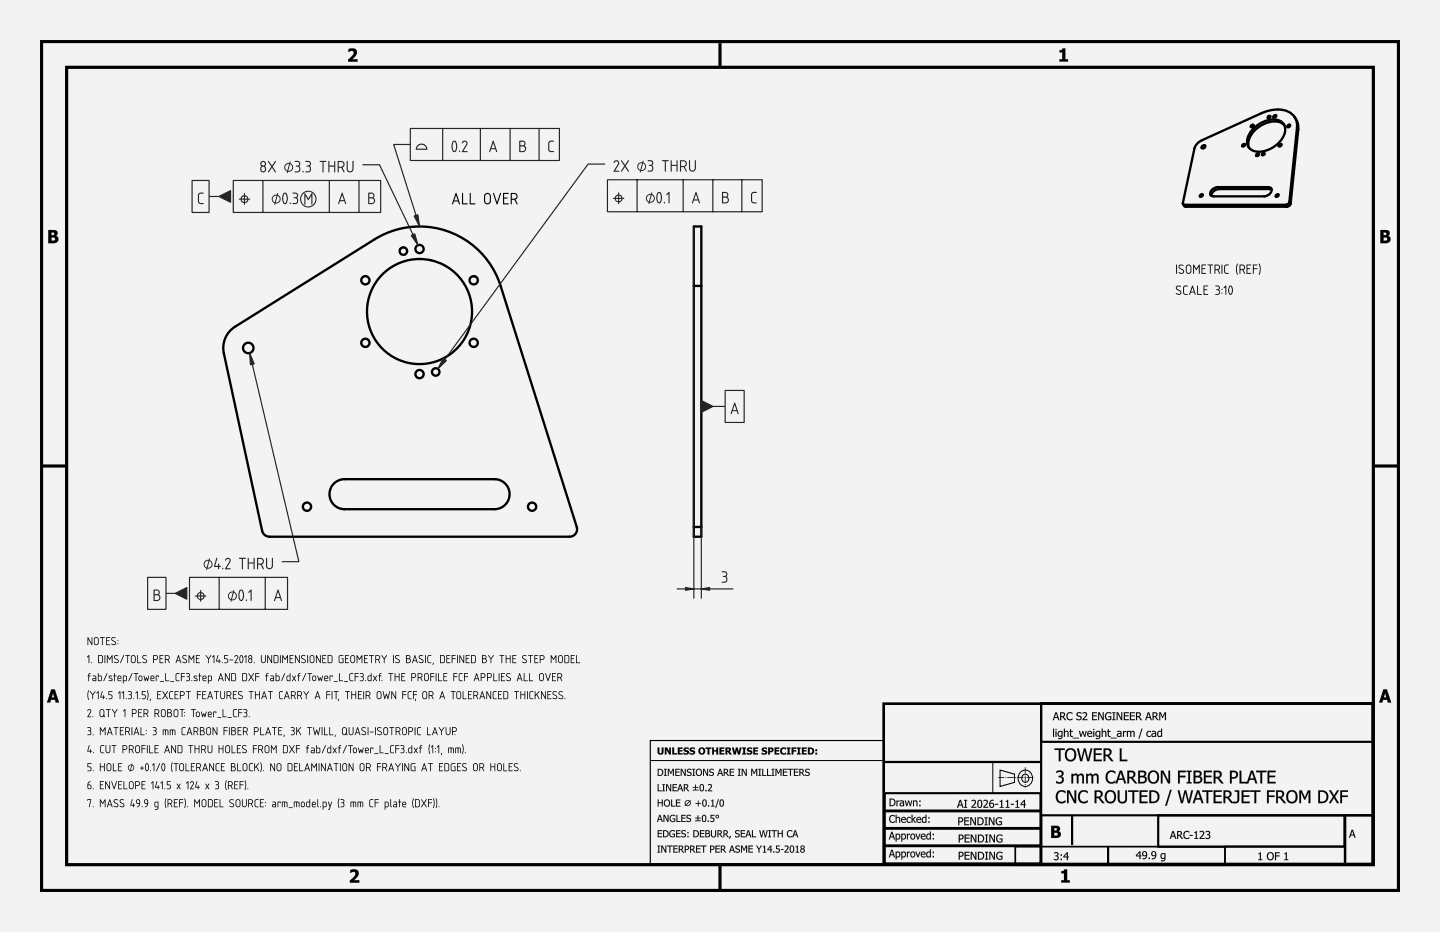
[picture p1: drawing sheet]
<svg xmlns="http://www.w3.org/2000/svg" width="432mm" height="279mm" viewBox="0 0 432 279" stroke-linecap="round" stroke-linejoin="round" font-family="sans-serif">
<path d="M0 0h431.8v279.4h-431.8z" fill-rule="evenodd" fill="#f1f3f5"/>
<g fill="#000">
<path d="M104.5 14.7a1.48 1.48 0 0 1 1.8-.1 1.48 1.48 0 0 1 .6 1.8l-1.3 1.4h1.6v.7h-2.8v-.6l1.1-1.1a.8 .8 0 0 0 .6-.9 .8 .8 0 0 0-.8-.6l-.8 .3zM317.7 15.1a.69 .69 0 0 0 .9-.6h.8v3.3h.8v.7h-2.5v-.7h.8v-2.1h-.8zM105 260.8a1.48 1.48 0 0 1 1.9-.1 1.48 1.48 0 0 1 .5 1.8l-1.3 1.4h1.6v.7h-2.8v-.6l1.2-1.1a.8 .8 0 0 0 .5-.8 .8 .8 0 0 0-.7-.7l-.9 .3zM318.2 261.2a.69 .69 0 0 0 .9-.6h.9v3.3h.8v.7h-2.6v-.7h.8v-2.1h-.8z"/>
<path d="M0 0h431.8v279.4h-431.8zM0 0v279.4h431.8v-279.4z"/>
<path d="M104.5 14.7l.5-.1a1.44 1.44 0 0 1 2 .5 1.44 1.44 0 0 1-.6 2l-.8 .7 1.6-.1v.8h-2.8v-.7l1.1-1 .6-1-.5-.5-1.1 .3zM104.5 14.7v.9l.7-.3a.74 .74 0 0 1 .9 .4 .74 .74 0 0 1-.4 .9l-1.3 1.3v.6h2.8v-.7h-1.7l1.4-1.4 .1-.7-.3-.9-1-.3z"/>
<path d="M317.7 15h.6l.3-.5h.9l-.1 3.3 .9-.1v.8h-2.6v-.8h.8v-2h-.8zM317.7 15.1v.6h.8v2.1h-.8v.7h2.5v-.7h-.8v-3.3h-.8l-.2 .5z"/>
<path d="M14.5 69h1.3a1 1 0 0 1 1.4 .4 1 1 0 0 1-.5 1.3 1.14 1.14 0 0 1 .7 1.5 1.14 1.14 0 0 1-1.4 .7h-1.5zM15.4 69.7l.1 .8a.51 .51 0 0 0 .8-.5 .51 .51 0 0 0-.9-.3zM15.4 71.2v1h.3a.58 .58 0 0 0 .8-.6 .58 .58 0 0 0-.9-.4z"/>
<path d="M14.5 68.9l2 .1 .7 .4a.97 .97 0 0 1-.4 1.3l.5 .3a1.16 1.16 0 0 1-.2 1.6l-.6 .3h-2zM14.5 69v3.9l2.1-.1a1.08 1.08 0 0 0 .9-1 1.08 1.08 0 0 0-.8-1.1l.5-.6-.2-.8-.5-.3zM15.4 69.7v.8l.9-.2-.2-.6zM15.4 69.7h.7l.2 .3a.61 .61 0 0 1-.9 .5zM15.4 71.2v1l1.1-.3v-.5zM15.4 71.2h.9a.48 .48 0 0 1 .3 .5 .48 .48 0 0 1-.3 .4l-.9 .1z"/>
<path d="M413.9 69h1.4a1 1 0 0 1 1.3 .4 1 1 0 0 1-.4 1.3 1.14 1.14 0 0 1 .7 1.5 1.14 1.14 0 0 1-1.4 .7h-1.6zM414.9 69.7l.1 .8a.51 .51 0 0 0 .7-.5 .51 .51 0 0 0-.8-.3zM414.9 71.2v1h.3a.58 .58 0 0 0 .8-.6 .58 .58 0 0 0-.9-.4z"/>
<path d="M413.9 68.9l2 .1 .7 .4a.97 .97 0 0 1-.4 1.3 1.03 1.03 0 0 1 .8 .8 1.03 1.03 0 0 1-.4 1.1l-.7 .3h-2zM413.9 69v3.9l2.2-.1 .6-.4a1.17 1.17 0 0 0 .1-1.3l-.6-.3 .4-.4 .1-.5-.4-.7zM414.9 69.7v.8l.8-.2-.1-.6zM414.9 69.7a.56 .56 0 0 1 .7 0 .56 .56 0 0 1 0 .8 .56 .56 0 0 1-.7 0zM414.9 71.2v1l1-.3v-.5zM414.9 71.2h.8a.48 .48 0 0 1 .3 .5 .48 .48 0 0 1-.3 .4l-.8 .1z"/>
<path d="M15.4 206.6h1l1.3 4h-1l-.2-.8h-1.2l-.2 .8h-1zM15.4 206.7l-1.3 3.9h1l.2-.8h1.2l.2 .8h1l-1.3-3.9zM15.9 207.8l-.4 1.3h.8zM15.9 207.7l.4 1.4h-.8z"/>
<path d="M15.4 206.7h1l1.3 3.9h-1l-.2-.8h-1.2l-.2 .8h-1zM15.9 207.8l-.4 1.3h.8z"/>
<path d="M316.5 213.5h.4l.8 2.4h-.4l-.2-.7h-.9l-.2 .7h-.3zM316.5 213.5l-.8 2.4h.3l.2-.7h.9l.2 .7h.4l-.8-2.4zM316.7 213.9l-.4 1.1h.7zM316.7 213.8l.4 1.2h-.8zM317.9 213.5l1.2 .1a.69 .69 0 0 1 .3 .7 .69 .69 0 0 1-.5 .6l.9 1h-.5l-.7-1h-.4v1h-.3zM317.9 213.5v2.4h.3v-1h.4l.7 1h.4l-.8-1 .3-.3 .1-.7-.5-.3zM318.2 213.8v.9l.7-.1 .1-.6zM318.2 213.8l.8 .1-.1 .7-.7 .1zM320.1 213.8l.6-.3 .9 .2v.4l-.9-.3-.5 .5a.88 .88 0 0 0 0 1 .88 .88 0 0 0 .9 .3l.5-.3v.4l-.8 .2-.6-.1-.3-.4-.1-.9zM320.1 213.8l-.3 .7a1.26 1.26 0 0 0 .6 1.4l1.2-.2v-.3l-.6 .3-.6-.2-.3-.6 .1-.8 .6-.4 .8 .4v-.4l-.8-.2zM323 213.7l1.1-.1 .1 .4a.52 .52 0 0 0-.7-.3 .52 .52 0 0 0-.2 .7l.3 .2a.76 .76 0 0 1 .7 1 .76 .76 0 0 1-1.2 .3l-.4-.1v-.5l.8 .3h.4l.1-.3-.1-.3-.9-.3a.65 .65 0 0 1 0-1zM323 213.7l-.2 .7 .9 .5a.38 .38 0 0 1 .4 .4 .38 .38 0 0 1-.4 .3l-1-.2v.3l.4 .2 1-.2 .1-.9-.9-.3-.2-.4 .5-.4 .7 .3v-.4l-.7-.1zM324.6 213.6l.3-.1a.72 .72 0 0 1 .9 .2 .72 .72 0 0 1 0 .9l-.9 1h1.2v.3h-1.5v-.4l.9-1 .1-.4-.2-.3-.8 .2zM324.7 213.6v.3a.62 .62 0 0 1 .9 .1v.5l-1 1.1v.3h1.5v-.3h-1.2l.9-1 .1-.8-.4-.3zM327.5 213.5h1.5v.3h-1.2v.7l1.1-.1v.3h-1.1v.9h1.2v.3h-1.5zM327.5 213.5v2.4h1.4v-.3h-1.1v-.9h1.1v-.2h-1.1v-.7h1.1v-.3zM329.3 213.5h.4l1 1.9v-1.9h.3v2.4h-.4l-1-2v2h-.3zM329.3 213.5v2.4h.3v-2.1l1 2.1h.4v-2.4h-.3v1.9l-1-1.9zM331.6 213.8l1.1-.3 .5 .2v.4l-.1-.1a.94 .94 0 0 0-1.4 .2 .94 .94 0 0 0 .4 1.4h.8v-.6h-.5v-.3h.8v1l-.8 .2-.6-.1-.5-.9zM331.6 213.8l-.3 .9 .3 .9 .8 .3 .8-.2v-1h-.8v.3h.5v.6l-.5 .1-.5-.3-.3-.7 .4-.8 .6-.2 .6 .4v-.4l-.9-.2zM333.5 213.5h1v.3h-.3v1.8h.3v.3h-1v-.3h.3v-1.8h-.3zM333.5 213.5v.3h.4v1.9l-.4-.1v.3h1v-.3l-.4 .1v-1.9h.4v-.3zM334.8 213.5h.5l.9 1.9v-1.9h.3v2.4h-.3l-1.1-2v2h-.3zM334.8 213.5v2.4h.3v-2.1l1.1 2.1h.3v-2.4h-.3v1.9l-.9-1.9zM337 213.5h1.5v.3h-1.2v.7l1.1-.1v.3h-1.1v.9h1.2v.3h-1.5zM337 213.5v2.4h1.5v-.3h-1.2v-.9h1.1v-.2h-1.1v-.7h1.2v-.3zM338.8 213.5h1.5v.3h-1.2v.7l1.1-.1v.3h-1.1v.9h1.2v.3h-1.5zM338.8 213.5v2.4h1.5v-.3h-1.2v-.9h1.1v-.2h-1.1v-.7h1.2v-.3zM340.6 213.5h1l.5 .3a.71 .71 0 0 1-.5 1.1l.9 1h-.4l-.8-1h-.3v1h-.4zM340.6 213.5v2.4h.4l-.1-1h.4l.8 1h.4l-.9-1 .4-.3a.67 .67 0 0 0 0-.8 .67 .67 0 0 0-.8-.3zM341 213.8v.9l.6-.1 .2-.6zM340.9 213.8l.8 .1v.7l-.8 .1zM344.2 213.5h.4l.8 2.4h-.4l-.2-.7h-.9l-.2 .7h-.3zM344.2 213.5l-.8 2.4h.3l.2-.7h.9l.2 .7h.4l-.8-2.4zM344.4 213.9l-.4 1.1h.7zM344.4 213.8l.4 1.2h-.8zM345.6 213.5h1l.4 .3a.71 .71 0 0 1-.4 1.1l.9 1h-.5l-.7-1h-.4v1h-.3zM345.6 213.5v2.4h.3v-1h.4l.7 1h.4l-.8-1 .3-.3a.67 .67 0 0 0 .1-.8 .67 .67 0 0 0-.8-.3zM345.9 213.8v.9l.7-.1 .1-.6zM345.9 213.8l.8 .1-.1 .7-.7 .1zM347.6 213.5h.5l.5 1.3 .6-1.3h.5v2.4h-.4v-2l-.6 1.4h-.2l-.6-1.4v2h-.3zM347.6 213.5v2.4h.3v-2l.6 1.3h.2l.6-1.4v2.1h.3v-2.4h-.4l-.6 1.4-.6-1.4z"/>
<path d="M316.5 213.5h.4l.8 2.4h-.4l-.2-.7h-.9l-.2 .7h-.3zM316.7 213.8l-.4 1.2h.7zM317.9 213.5h.6a.69 .69 0 0 1 .9 .5 .69 .69 0 0 1-.5 .9l.8 1h-.4l-.7-1h-.4v1h-.3zM318.2 213.8v.9h.3a.45 .45 0 0 0 .6-.4 .45 .45 0 0 0-.6-.5zM320.1 213.8l1-.3 .5 .2v.4a.87 .87 0 0 0-1.3 0 .87 .87 0 0 0 0 1.2 .87 .87 0 0 0 1.3 .1v.3a1.22 1.22 0 0 1-1.7-.2 1.22 1.22 0 0 1 .2-1.7zM323 213.7l.9-.2 .4 .1-.1 .4a.53 .53 0 0 0-.7-.3 .53 .53 0 0 0-.2 .7l.1 .1a.78 .78 0 0 1 .9 .9 .78 .78 0 0 1-1.2 .5l-.4-.2v-.3a.64 .64 0 0 0 .8 .3 .64 .64 0 0 0 .5-.7 .99 .99 0 0 1-1.1-1.2zM324.7 213.6a.85 .85 0 0 1 1.2 .3 .85 .85 0 0 1-.5 1.2l-.5 .5h1.2v.3h-1.5v-.3l.7-.8a.57 .57 0 0 0 .3-.9 .57 .57 0 0 0-.9 .1zM327.5 213.5h1.4v.3h-1.1v.7h1.1v.2h-1.1v.9h1.1v.3h-1.4zM329.3 213.5h.4l1 1.9v-1.9h.3v2.4h-.4l-1-2v2h-.3zM331.6 213.8l1.1-.3 .5 .2v.4a.95 .95 0 0 0-1.6 .4 .95 .95 0 0 0 1.3 1.1v-.6h-.5v-.3h.8v1a1.25 1.25 0 0 1-1.7-.2 1.25 1.25 0 0 1 .1-1.7zM333.5 213.5h1v.3h-.3v1.8h.3v.3h-1v-.3h.3v-1.8h-.3zM334.8 213.5h.5l.9 1.9v-1.9h.3v2.4h-.3l-1.1-2v2h-.3zM337 213.5h1.5v.3h-1.2v.7h1.1v.2h-1.1v.9h1.2v.3h-1.5zM338.8 213.5h1.5v.3h-1.2v.7h1.1v.2h-1.1v.9h1.2v.3h-1.5zM340.6 213.5h.6a.69 .69 0 0 1 .9 .5 .69 .69 0 0 1-.5 .9l.9 1h-.4l-.8-1h-.3v1h-.4zM341 213.8v.9h.2a.45 .45 0 0 0 .6-.4 .45 .45 0 0 0-.5-.5zM344.2 213.5h.4l.8 2.4h-.4l-.2-.7h-.9l-.2 .7h-.3zM344.4 213.8l-.4 1.2h.7zM345.6 213.5h.6a.69 .69 0 0 1 .9 .5 .69 .69 0 0 1-.5 .9l.8 1h-.4l-.7-1h-.4v1h-.3zM345.9 213.8v.9h.3a.45 .45 0 0 0 .6-.4 .45 .45 0 0 0-.6-.5zM347.6 213.5h.4l.6 1.3 .6-1.3h.4v2.4h-.3v-2l-.6 1.3h-.2l-.6-1.3v2h-.3z"/>
<path d="M414.8 206.6h1.1l1.3 4h-1l-.3-.8h-1.2l-.2 .8h-1zM414.8 206.7l-1.3 3.9h1l.2-.8h1.3l.2 .8h1l-1.3-3.9zM415.3 207.8l-.3 1.3h.7zM415.3 207.7l.5 1.4h-.9z"/>
<path d="M414.8 206.7h1.1l1.3 3.9h-1l-.3-.8h-1.2l-.2 .8h-1zM415.3 207.8l-.3 1.3h.7z"/>
<path d="M197.2 224.1h.5v1.3a.36 .36 0 0 0 .4 .4 .36 .36 0 0 0 .3-.4v-1.3h.6v1.3a.89 .89 0 0 1-.9 .8 .89 .89 0 0 1-.9-.8zM199.4 224.1h.6l.7 1.2v-1.2h.5v2.1h-.5l-.9-1.5v1.5h-.4zM201.6 224.1h.5v1.7h.9v.4h-1.4zM203.2 224.1h1.5v.4h-.9v.4h.8v.4h-.8v.5h.9v.4h-1.5zM205.1 224.4a1.33 1.33 0 0 1 1.4-.2v.5l-.8-.3-.2 .2 .1 .2a.77 .77 0 0 1 1 .8 .77 .77 0 0 1-1.1 .6l-.6-.1v-.5l1 .2 .2-.2-.3-.2a.7 .7 0 0 1-.7-1zM206.9 224.4a1.33 1.33 0 0 1 1.5-.2v.5l-.8-.3-.3 .2 .2 .2a.77 .77 0 0 1 .9 .8 .77 .77 0 0 1-1.1 .6l-.5-.1v-.5l1 .2 .1-.2-.3-.2a.7 .7 0 0 1-.7-1zM209.3 225.1a1.1 1.1 0 0 1 2.2 0 1.1 1.1 0 0 1-2.2 0zM210.2 224.5a.65 .65 0 0 0-.3 .9 .65 .65 0 0 0 .9 .3v-1l-.3-.2zM211.6 224.1h1.7v.4h-.6v1.7h-.5v-1.7h-.6zM213.5 224.1h.6v.8h.7v-.8h.5v2.1h-.5v-.9h-.7v.9h-.6zM215.7 224.1h1.5v.4h-.9v.4h.8v.4h-.8v.5h.9v.4h-1.5zM217.5 224.1h.9a.64 .64 0 0 1 .8 .4 .64 .64 0 0 1-.4 .8l.7 .9h-.6l-.6-.8h-.2v.8h-.6zM218.1 224.5v.5a.36 .36 0 0 0 .5 0 .36 .36 0 0 0 0-.5 .36 .36 0 0 0-.5 0zM219.5 224.1h.5l.3 1.4 .4-1.4h.5l.3 1.4 .3-1.4h.6l-.5 2.1h-.6l-.4-1.3-.3 1.3h-.6zM222.6 224.1h1.1v.4h-.3v1.3h.3v.4h-1.1v-.4h.3v-1.3h-.3zM224.1 224.4a1.33 1.33 0 0 1 1.4-.2v.5l-.8-.3-.2 .2 .1 .2a.77 .77 0 0 1 1 .8 .77 .77 0 0 1-1.1 .6l-.6-.1v-.5l1 .2 .2-.2-.4-.2a.7 .7 0 0 1-.6-1zM225.9 224.1h1.4v.4h-.9v.4h.8v.4h-.8v.5h.9v.4h-1.4zM228.5 224.4a1.33 1.33 0 0 1 1.5-.2v.5l-.8-.3-.2 .2 .1 .2a.77 .77 0 0 1 1 .8 .77 .77 0 0 1-1.2 .6l-.5-.1v-.5l1 .2 .1-.2-.3-.2a.7 .7 0 0 1-.7-1zM230.3 224.1h.9a.75 .75 0 0 1 .7 .9 .75 .75 0 0 1-1 .5v.7h-.6zM230.9 224.5v.6a.37 .37 0 0 0 .5-.3 .37 .37 0 0 0-.5-.3zM232.2 224.1h1.5v.4h-.9v.4h.8v.4h-.8v.5h.9v.4h-1.5zM234.2 224.3l.5-.2h.7l.3 .1v.5a.67 .67 0 0 0-1 0 .67 .67 0 0 0 0 .9 .67 .67 0 0 0 1 0v.5a1.14 1.14 0 0 1-1.5-.3 1.14 1.14 0 0 1 0-1.5zM235.9 224.1h1.1v.4h-.3v1.3h.3v.4h-1.1v-.4h.3v-1.3h-.3zM237.4 224.1h1.4v.4h-.9v.4h.8v.4h-.8v.9h-.5zM239 224.1h1.1v.4h-.3v1.3h.3v.4h-1.1v-.4h.3v-1.3h-.3zM240.5 224.1h1.4v.4h-.9v.4h.8v.4h-.8v.5h.9v.4h-1.4zM242.3 224.1h.6a1.07 1.07 0 0 1 1.2 1 1.07 1.07 0 0 1-1.2 1.1h-.6zM242.8 224.5v1.3a.67 .67 0 0 0 .8-.7 .67 .67 0 0 0-.8-.6zM244.5 224.6h.5v.6h-.5zM244.5 225.6h.5v.6h-.5z"/>
<path d="M197.2 224.1h.5l.1 1.5 .3 .2 .3-.2v-1.5h.6v1.3a.93 .93 0 0 1-.6 .8 .93 .93 0 0 1-1-.2l-.2-.3zM197.2 224.1v1.3a.93 .93 0 0 0 1.5 .6l.3-1.9h-.6v1.3a.38 .38 0 0 1-.3 .5 .38 .38 0 0 1-.4-.5v-1.3zM199.3 224.1h.7l.7 1.2v-1.2h.5v2.1h-.5l-.9-1.5 .1 1.5h-.6zM199.4 224.1v2.1h.4l.1-1.5 .8 1.5h.5v-2.1h-.5v1.3l-.7-1.3zM201.6 224.1h.5v1.7h.9v.4h-1.4zM201.6 224.1v2.1h1.4v-.4h-.9v-1.7zM203.2 224.1h1.5v.4h-.9v.4l.8-.1v.5h-.8v.5h.9v.4h-1.5zM203.2 224.1v2.1h1.5v-.4h-.9v-.5h.8v-.4h-.8v-.4h.9v-.4zM205 224.4l.6-.3 .9 .1v.5l-.5-.2-.5 .1v.2l.5 .1a.74 .74 0 0 1 .6 1 .74 .74 0 0 1-1.1 .3l-.6-.1v-.5l.9 .2 .2-.2-1-.5zM205.1 224.4v.7l1 .5-.4 .3-.8-.3v.5l.8 .1 .7-.2 .2-.3-.1-.5-1-.5 .3-.3 .7 .3v-.5l-.9-.1zM206.9 224.4l.5-.3 1 .1v.5l-.6-.2-.4 .1v.2l.4 .1a.74 .74 0 0 1 .6 1 .74 .74 0 0 1-1.1 .3l-.6-.1v-.5l.9 .2 .3-.2-1-.5zM206.9 224.4v.7l1 .5-.4 .3-.7-.3v.5l.7 .1 .7-.2 .2-.3-.1-.5-1-.5 .4-.3 .7 .3v-.5l-1-.1zM209.3 225.1a1.1 1.1 0 0 1 2.2 0 1.1 1.1 0 0 1-2.2 0zM209.3 225.1a1.07 1.07 0 0 0 2.1 0 1.07 1.07 0 0 0-2.1 0zM210.1 224.6v1l.5 .2 .3-.3v-.7l-.4-.3zM210.2 224.5h.4a.67 .67 0 0 1 .4 .8 .67 .67 0 0 1-.9 .4l-.1-.7zM211.5 224.1h1.8v.4h-.6v1.7h-.5v-1.7h-.7zM211.6 224.1v.4h.6v1.7h.5v-1.7h.6v-.4zM213.5 224.1h.6v.8h.7v-.8h.5v2.1h-.5v-.9h-.7v.9h-.6zM213.5 224.1v2.1h.6v-.9h.7v.9h.5v-2.1h-.5v.8h-.7v-.8zM215.7 224.1h1.5v.4h-.9v.4l.8-.1v.5h-.8v.5h.9v.4h-1.5zM215.7 224.1v2.1h1.5v-.4h-.9v-.5h.8v-.4h-.8v-.4h.9v-.4zM217.5 224.1h1.2a.61 .61 0 0 1 .5 .6 .61 .61 0 0 1-.4 .6l.7 .9h-.7l-.5-.8h-.2v.8h-.6zM217.5 224.1v2.1h.6v-.8l.8 .8h.6l-.7-.9 .3-.2v-.7l-.4-.3zM218.1 224.5v.5l.5-.1-.1-.4zM218.1 224.5h.5v.4l-.5 .2zM219.5 224.1h.5l.3 1.4 .4-1.4h.5l.3 1.4 .3-1.4h.6l-.5 2.1h-.6l-.4-1.3-.3 1.3h-.6zM219.5 224.1l.5 2.1h.6l.3-1.3 .4 1.3h.6l.5-2.1h-.6l-.3 1.4-.3-1.4h-.5l-.4 1.4-.3-1.4zM222.6 224.1h1.1v.4h-.3v1.3h.3v.4h-1.1v-.4h.3v-1.3h-.3zM222.6 224.1v.4l.3-.1v1.4h-.3v.4h1.1v-.4h-.3v-1.4l.3 .1v-.4zM224 224.4l.6-.3 .9 .1v.5l-.5-.2-.5 .1v.2l.5 .1a.74 .74 0 0 1 .6 1 .74 .74 0 0 1-1.1 .3l-.6-.1v-.5l.6 .2 .5-.1-.3-.3a.72 .72 0 0 1-.7-1zM224.1 224.4l-.1 .7 1.1 .5-.4 .3-.8-.3v.5l.8 .1 .7-.2 .2-.3-.1-.5-1-.5 .3-.3 .7 .3v-.5l-.9-.1zM225.9 224.1h1.4v.4h-.9v.4l.8-.1v.5h-.8v.5h.9v.4h-1.4zM225.9 224.1v2.1h1.4v-.4h-.9v-.5h.8v-.4h-.8v-.4h.9v-.4zM228.5 224.4l.5-.3 1 .1v.5l-.5-.2-.5 .1v.2l.4 .1a.74 .74 0 0 1 .6 1 .74 .74 0 0 1-1.1 .3l-.5-.1v-.5l.6 .2 .5-.1-.3-.3a.72 .72 0 0 1-.7-1zM228.5 224.4v.7l1 .5-.3 .3-.8-.3v.5l.8 .1 .6-.2 .3-.5-.1-.3-1.1-.5 .4-.3 .7 .3v-.5l-1-.1zM230.3 224.1h1.2l.5 .5-.3 .7-.8 .2v.7h-.6zM230.3 224.1v2.1h.6v-.7l.8-.1 .2-.4v-.6l-.4-.3zM230.9 224.5v.6h.3l.2-.5zM230.9 224.5l.5 .1-.1 .4-.4 .1zM232.2 224.1h1.5v.4h-.9v.4l.8-.1v.5h-.8v.5h.9v.4h-1.5zM232.2 224.1v2.1h1.5v-.4h-.9v-.5h.8v-.4h-.8v-.4h.9v-.4zM234.2 224.3l.5-.2h.7l.3 .1v.5a.69 .69 0 0 0-1.1-.1 .69 .69 0 0 0 .1 1.1l.5 .1 .5-.3v.6l-.7 .2-.8-.3-.3-.9zM234.2 224.4a1.09 1.09 0 0 0-.2 1.2 1.09 1.09 0 0 0 1.2 .6l.5-.1v-.5l-.5 .3-.5-.1-.2-.8 .4-.6 .8 .3v-.5l-.7-.1zM235.9 224.1h1.2v.4h-.4v1.3h.4v.4h-1.2v-.4h.3v-1.3h-.3zM235.9 224.1v.4l.3-.1v1.4h-.3v.4h1.1v-.4h-.3v-1.4l.3 .1v-.4zM237.4 224.1h1.4v.4h-.9v.4h.8v.4h-.8v.9h-.5zM237.4 224.1v2.1h.5v-.9h.8v-.4h-.8v-.4h.9v-.4zM239 224.1h1.1v.4h-.3v1.3h.3v.4h-1.1v-.4h.3v-1.3h-.3zM239 224.1v.4l.3-.1v1.4h-.3v.4h1.1v-.4h-.3v-1.4l.3 .1v-.4zM240.4 224.1h1.5v.4h-.9v.4l.8-.1v.5h-.8v.5h.9v.4h-1.5zM240.5 224.1v2.1h1.4v-.4h-.9v-.5h.8v-.4h-.8v-.4h.9v-.4zM242.2 224.1l1.5 .1a1.11 1.11 0 0 1 0 1.8l-1.5 .2zM242.3 224.1v2.1h1l.5-.3 .3-.6-.2-.8-.6-.4zM242.8 224.5v1.3l.5-.1 .3-.4-.1-.5zM242.8 224.5h.3a.68 .68 0 0 1 .5 .8 .68 .68 0 0 1-.8 .5zM244.5 224.6h.5v.6h-.5zM244.5 224.6v.6h.5v-.6zM244.5 225.6h.5v.6h-.5zM244.5 225.6v.6h.5v-.6z"/>
<path d="M197.2 235.1h.3v1.9h.9v.2h-1.2zM198.6 235.1h.8v.2h-.3v1.7h.3v.2h-.8v-.2h.3v-1.7h-.3zM199.7 235.1h.4l.9 1.7v-1.7h.2v2.1h-.3l-.9-1.8v1.8h-.3zM201.7 235.1h1.3v.2h-1v.6h.9v.3h-.9v.8h1v.2h-1.3zM203.8 235.1h.3l.7 2.1h-.3l-.1-.6h-.9l-.1 .6h-.3zM204 235.4l-.4 1h.7zM205 235.1h.6a.62 .62 0 0 1 .8 .4 .62 .62 0 0 1-.5 .8l.8 .9h-.4l-.7-.8h-.3v.8h-.3zM205.3 235.3v.8h.3a.41 .41 0 0 0 .5-.4 .41 .41 0 0 0-.5-.4zM208.5 235.2h.2v.7h.7v.3h-.7v.6h.7v.2h-1.6v-.2h.7v-.6h-.7v-.3h.7zM210.1 235.2a.75 .75 0 0 1 .8 .1 .75 .75 0 0 1 .2 .8 .76 .76 0 0 1-.7 1.1 .76 .76 0 0 1-.6-1.1zM210.2 235.3l-.2 .8a.52 .52 0 0 0 .1 .8 .52 .52 0 0 0 .7 0 .52 .52 0 0 0 0-.8v-.2a.45 .45 0 0 0-.1-.5 .45 .45 0 0 0-.5-.1zM211.5 236.8h.3v.4h-.3zM212.3 235.2a.78 .78 0 0 1 1.2 .3 .78 .78 0 0 1-.6 1.1l-.4 .4h1.1v.2h-1.3v-.3l.6-.7a.51 .51 0 0 0 .2-.8 .51 .51 0 0 0-.8 .1z"/>
<path d="M197.2 235.1h.3v1.9l1-.1v.3h-1.3zM197.2 235.1v2.1h1.2v-.2h-.9v-1.9zM198.6 235.1h.8v.2h-.3v1.7h.3v.2h-.8v-.2h.3v-1.7h-.3zM198.6 235.1v.2h.3v1.7h-.3v.2h.8v-.2h-.3v-1.7h.3v-.2zM199.7 235.1h.4l.9 1.7v-1.7h.3v2.1h-.4l-.9-1.8v1.8h-.3zM199.7 235.1v2.1h.3v-1.8l.9 1.8h.3v-2.1h-.2v1.7l-.9-1.7zM201.7 235.1h1.3v.3h-1v.5h.9v.3h-.9v.8l1-.1v.3h-1.3zM201.7 235.1v2.1h1.3v-.2h-1.1v-.8h1v-.3h-1v-.6h1.1v-.2zM203.8 235.1h.3l.8 2.1h-.4l-.1-.6h-.9l-.1 .6h-.3zM203.8 235.1l-.7 2.1h.3l.1-.6h.9l.1 .6h.3l-.7-2.1zM203.9 235.4l-.3 1h.7zM204 235.3l.3 1.1h-.7zM205 235.1l1.2 .2 .1 .6-.4 .4 .8 .9h-.4l-.7-.8h-.3v.8h-.3zM205 235.1v2.1h.3v-.9h.4l.6 .9h.4l-.8-.9 .3-.3a.6 .6 0 0 0 0-.7 .6 .6 0 0 0-.6-.2zM205.3 235.3v.8l.6-.1 .1-.5zM205.3 235.3l.7 .1v.6l-.7 .1zM208.4 235.2h.3v.7h.7v.3h-.7v.6l.7-.1v.3h-1.7v-.3l.8 .1v-.6h-.8v-.3h.8zM208.5 235.2v.7h-.7v.3l.7-.1v.7h-.7v.2h1.6v-.2h-.7v-.7l.7 .1v-.3h-.7v-.7zM210 235.2l.7-.1 .3 .2a1.13 1.13 0 0 1 .2 1.2 1.13 1.13 0 0 1-1 .7l-.4-.7zM210.1 235.2a1.31 1.31 0 0 0 .3 2l.5-.2a1.11 1.11 0 0 0 .3-1.2 1.11 1.11 0 0 0-1-.7zM210.3 235.3l-.2 .8 .1 .9 .5-.1 .1-1a.44 .44 0 0 0-.1-.4 .44 .44 0 0 0-.4-.2zM210.2 235.3l.6 .2v1.3a.33 .33 0 0 1-.4 .2 .33 .33 0 0 1-.3-.2zM211.5 236.8h.4v.4h-.4zM211.5 236.8v.4h.3v-.4zM212.3 235.2l.7-.1 .4 .2v.8l-.9 .9 1.1-.1v.3h-1.4v-.3l1-1.3-.2-.3-.7 .2zM212.3 235.2v.3l.4-.2a.49 .49 0 0 1 .6 .3 .49 .49 0 0 1-.4 .6l-.6 .7v.3h1.3v-.2h-1.1l.7-.8 .3-.6a.7 .7 0 0 0-1.2-.4z"/>
<path d="M197.2 230.5h.5a1.06 1.06 0 0 1 1.2 1 1.06 1.06 0 0 1-1.2 1.1h-.5zM197.5 230.7v1.7a.85 .85 0 0 0 1.1-.9 .85 .85 0 0 0-1.1-.8zM199.1 230.5h.8v.2h-.2v1.7h.2v.2h-.8v-.2h.3v-1.7h-.3zM200.3 230.5h.3l.6 1.2 .5-1.2h.4v2.1h-.3v-1.8l-.6 1.2-.7-1.2v1.8h-.2zM202.5 230.5h1.3v.2h-1v.6h.9v.3h-.9v.8h1v.2h-1.3zM204.1 230.5h.4l.9 1.7v-1.7h.2v2.1h-.3l-.9-1.8v1.8h-.3zM206.2 230.6l.8-.1 .3 .1v.3a.48 .48 0 0 0-.7-.3 .48 .48 0 0 0-.2 .7l.1 .1a.7 .7 0 0 1 .9 .8 .7 .7 0 0 1-1.1 .4l-.3-.1v-.4a.53 .53 0 0 0 .6 .4 .53 .53 0 0 0 .4-.7 .74 .74 0 0 1-.8-.3 .74 .74 0 0 1 0-.9zM207.6 230.5h.8v.2h-.3v1.7h.3v.2h-.8v-.2h.3v-1.7h-.3zM208.9 230.7a1 1 0 0 1 1.4 .2 1 1 0 0 1-.1 1.4 1 1 0 0 1-1.4-.1l-.2-.8zM209.2 230.8a.77 .77 0 0 0-.2 1.2 .77 .77 0 0 0 1.1 0 .78 .78 0 0 0 .1-1 .78 .78 0 0 0-1-.2zM210.8 230.5h.4l.9 1.7v-1.7h.2v2.1h-.3l-.9-1.8v1.8h-.3zM212.9 230.6l.8-.1 .3 .1v.3a.48 .48 0 0 0-.7-.3 .48 .48 0 0 0-.2 .7l.1 .1a.7 .7 0 0 1 .9 .8 .7 .7 0 0 1-1.1 .4l-.3-.1v-.4a.53 .53 0 0 0 .6 .4 .53 .53 0 0 0 .4-.7 .74 .74 0 0 1-.8-.3 .74 .74 0 0 1 0-.9zM215.8 230.5h.3l.7 2.1h-.3l-.2-.6h-.8l-.2 .6h-.2zM215.9 230.8l-.3 1h.7zM217 230.5h.6a.62 .62 0 0 1 .7 .4 .62 .62 0 0 1-.4 .8l.8 .9h-.4l-.7-.8h-.3v.8h-.3zM217.3 230.7v.8h.2a.41 .41 0 0 0 .5-.4 .41 .41 0 0 0-.4-.4zM218.8 230.5h1.3v.2h-1v.6h1v.3h-1v.8h1v.2h-1.3zM221.3 230.5h.8v.2h-.3v1.7h.3v.2h-.8v-.2h.2v-1.7h-.2zM222.4 230.5h.4l.9 1.7v-1.7h.2v2.1h-.3l-.9-1.8v1.8h-.3zM225.3 230.5h.3l.6 1.2 .5-1.2h.4v2.1h-.3v-1.8l-.6 1.2-.7-1.2v1.8h-.2zM227.4 230.5h.8v.2h-.2v1.7h.2v.2h-.8v-.2h.3v-1.7h-.3zM228.6 230.5h.2v1.9h1v.2h-1.2zM230 230.5h.3v1.9h.9v.2h-1.2zM231.4 230.5h.8v.2h-.3v1.7h.3v.2h-.8v-.2h.2v-1.7h-.2zM232.5 230.5h.4l.5 1.2 .6-1.2h.3v2.1h-.2v-1.8l-.6 1.2-.7-1.2v1.8h-.3zM234.8 230.5h1.3v.2h-1.1v.6h1v.3h-1v.8h1.1v.2h-1.3zM236.2 230.5h1.7v.2h-.7v1.9h-.3v-1.9h-.7zM238.1 230.5h1.3v.2h-1v.6h.9v.3h-.9v.8h1v.2h-1.3zM239.7 230.5h.5a.62 .62 0 0 1 .8 .4 .62 .62 0 0 1-.4 .8l.7 .9h-.3l-.7-.8h-.3v.8h-.3zM240 230.7v.8h.2a.41 .41 0 0 0 .5-.4 .41 .41 0 0 0-.4-.4zM241.6 230.6l.9-.1 .2 .1v.3a.48 .48 0 0 0-.6-.3 .48 .48 0 0 0-.2 .7l.1 .1a.7 .7 0 0 1 .8 .8 .7 .7 0 0 1-1.1 .4l-.3-.1v-.4a.53 .53 0 0 0 .7 .4 .53 .53 0 0 0 .3-.7 .74 .74 0 0 1-.8-.3 .74 .74 0 0 1 0-.9z"/>
<path d="M197.2 230.5h.5a1.08 1.08 0 0 1 1.2 1 1.08 1.08 0 0 1-1.2 1.1h-.5zM197.2 230.5v2.1l1.2-.2 .4-.5v-.9l-.6-.5zM197.5 230.7v1.7l.7-.1 .3-.4a.82 .82 0 0 0-.5-1.1zM197.5 230.7l.7 .1 .3 .3 .1 .7-.4 .5-.7 .1zM199.1 230.5h.8v.2h-.2v1.7h.2v.2h-.8v-.2h.3v-1.7h-.3zM199.1 230.5v.2h.3v1.7h-.3v.2h.8v-.2h-.3v-1.7h.3v-.2zM200.2 230.5h.5l.5 1.2 .5-1.2h.4v2.1h-.3v-1.8l-.6 1.2h-.1l-.6-1.2v1.8h-.3zM200.3 230.5v2.1h.2v-1.8l.7 1.2 .6-1.2v1.8h.3v-2.1h-.4l-.5 1.2-.6-1.2zM202.5 230.5h1.3v.3h-1v.5h1v.3h-1v.8l1-.1v.3h-1.3zM202.5 230.5v2.1h1.3v-.2h-1v-.8h.9v-.3h-.9v-.6h1v-.2zM204.1 230.5h.4l.9 1.7-.1-1.7h.3v2.1h-.3l-.9-1.8v1.8h-.3zM204.1 230.5v2.1h.3v-1.8l.9 1.8h.3v-2.1h-.2l-.1 1.7-.8-1.7zM206.2 230.6l1-.1 .1 .4a.46 .46 0 0 0-.7-.3 .46 .46 0 0 0-.1 .8h.3a.68 .68 0 0 1 .5 1 .68 .68 0 0 1-1 .2l-.4-.1v-.4l.9 .3 .2-.6a.83 .83 0 0 1-.8-.3 .83 .83 0 0 1 0-.9zM206.2 230.6l-.2 .7 .8 .4a.34 .34 0 0 1 .3 .4 .34 .34 0 0 1-.3 .3l-.8-.3v.4l.3 .1 .9-.2 .1-.7-.9-.4-.2-.3 .5-.3 .6 .2v-.3zM207.6 230.5h.8v.2h-.3v1.7h.3v.2h-.8v-.2h.3v-1.7h-.3zM207.6 230.5v.2h.3v1.7h-.3v.2h.8v-.2h-.3v-1.7h.3v-.2zM208.9 230.7l.7-.3 .7 .3 .2 1-.4 .8-.7 .1-.5-.2-.3-.9zM208.9 230.7a1.1 1.1 0 0 0-.2 1.3 1.1 1.1 0 0 0 1.2 .6l.5-.6-.2-1.3a.96 .96 0 0 0-1.3 0zM209.1 230.9l-.1 .9 .4 .6 .6-.2 .1-1a.61 .61 0 0 0-.4-.5 .61 .61 0 0 0-.6 .2zM209.2 230.8l.5-.1 .3 .2a.81 .81 0 0 1 .2 1.1 .81 .81 0 0 1-1.1 .2l-.2-.9zM210.8 230.5h.4l.9 1.7-.1-1.7h.3v2.1h-.3l-.9-1.8v1.8h-.3zM210.8 230.5v2.1h.3v-1.8l.9 1.8h.3v-2.1h-.2l-.1 1.7-.8-1.7zM212.9 230.6l1-.1 .1 .4a.46 .46 0 0 0-.7-.3 .46 .46 0 0 0-.1 .8h.3a.68 .68 0 0 1 .5 1 .68 .68 0 0 1-1 .2l-.4-.1v-.4l.9 .3 .2-.6a.83 .83 0 0 1-.8-.3 .83 .83 0 0 1 0-.9zM212.9 230.6l-.2 .7 .8 .4a.34 .34 0 0 1 .3 .4 .34 .34 0 0 1-.3 .3l-.8-.3v.4l.3 .1 .9-.2 .1-.7-.9-.4-.2-.3 .5-.3 .6 .2v-.3zM215.8 230.5h.3l.7 2.1h-.3l-.2-.6h-.8l-.2 .6h-.3zM215.8 230.5l-.7 2.1h.2l.2-.6h.8l.2 .6h.3l-.7-2.1zM215.9 230.8l-.3 1h.7zM215.9 230.7l.4 1.1h-.7zM217 230.5l1.1 .1a.62 .62 0 0 1 .2 .6 .62 .62 0 0 1-.4 .5l.8 .9h-.4l-.7-.8h-.3v.8h-.3zM217 230.5v2.1h.3v-.9h.3l.7 .9h.3l-.7-.9 .3-.2 .1-.7-.4-.3zM217.3 230.7v.8l.6-.1 .1-.5zM217.3 230.7l.7 .1-.1 .6-.6 .1zM218.8 230.5h1.4v.3h-1.1v.5h1v.3h-1v.8l1.1-.1v.3h-1.4zM218.8 230.5v2.1h1.3v-.2h-1v-.8h1v-.3h-1v-.6h1v-.2zM221.2 230.5h.9v.2h-.3v1.7h.3v.2h-.9v-.2h.3v-1.7h-.3zM221.3 230.5v.2h.2v1.7h-.2v.2h.8v-.2h-.3v-1.7h.3v-.2zM222.4 230.5h.4l.9 1.7-.1-1.7h.3v2.1h-.3l-.9-1.8v1.8h-.3zM222.4 230.5v2.1h.3v-1.8l.9 1.8h.3v-2.1h-.2l-.1 1.7-.8-1.7zM225.2 230.5h.4l.6 1.2 .5-1.2h.4v2.1h-.3v-1.8l-.6 1.2h-.1l-.6-1.2v1.8h-.3zM225.3 230.5v2.1h.2v-1.8l.7 1.2 .6-1.2v1.8h.3v-2.1h-.4l-.5 1.2-.6-1.2zM227.4 230.5h.8v.2h-.2v1.7h.2v.2h-.8v-.2h.3v-1.7h-.3zM227.4 230.5v.2h.3v1.7h-.3v.2h.8v-.2h-.3v-1.7h.3v-.2zM228.5 230.5h.4l-.1 1.9 1-.1v.3h-1.3zM228.6 230.5v2.1h1.2v-.2h-1v-1.9zM230 230.5h.3v1.9l.9-.1v.3h-1.2zM230 230.5v2.1h1.2v-.2h-.9v-1.9zM231.4 230.5h.8v.2h-.3v1.7h.3v.2h-.8v-.2h.2v-1.7h-.2zM231.4 230.5v.2h.3v1.7h-.3v.2h.8v-.2h-.3v-1.7h.3v-.2zM232.5 230.5h.4l.5 1.2 .5-1.2h.5v2.1h-.4v-1.8l-.5 1.2h-.2l-.5-1.2v1.8h-.3zM232.5 230.5v2.1h.3v-1.8l.7 1.2 .5-1.2 .1 1.8h.2v-2.1h-.3l-.6 1.2-.5-1.2zM234.8 230.5h1.3v.3h-1.1v.5h1v.3h-1v.8l1.1-.1v.3h-1.3zM234.8 230.5v2.1h1.3v-.2h-1.1v-.8h1v-.3h-1v-.6h1.1v-.2zM236.2 230.5h1.7v.3l-.7-.1v1.9h-.3v-1.9l-.7 .1zM236.2 230.5v.2h.7v1.9h.3v-1.9h.7v-.2zM238.1 230.5h1.3v.3h-1v.5h.9v.3h-.9v.8l1-.1v.3h-1.3zM238.1 230.5v2.1h1.3v-.2h-1.1v-.8h1v-.3h-1v-.6h1.1v-.2zM239.7 230.5l1.2 .2 .1 .6-.4 .4 .8 .9h-.4l-.7-.8h-.3v.8h-.3zM239.7 230.5v2.1h.3v-.9h.3l.7 .9h.3l-.7-.9 .3-.3a.6 .6 0 0 0 0-.7 .6 .6 0 0 0-.7-.2zM240 230.7v.8l.6-.1 .1-.5zM240 230.7l.7 .1-.1 .6-.6 .1zM241.6 230.6l1-.1 .1 .4a.46 .46 0 0 0-.6-.3 .46 .46 0 0 0-.1 .8h.2a.68 .68 0 0 1 .6 1 .68 .68 0 0 1-1.1 .2l-.3-.1v-.4l.7 .3 .4-.4-1-.6zM241.6 230.6l-.2 .5 .1 .3 .8 .3a.34 .34 0 0 1 .3 .4 .34 .34 0 0 1-.3 .3l-.9-.3v.4l.3 .1 .9-.2 .1-.7-.9-.4-.1-.3 .4-.3 .6 .2v-.3z"/>
<path d="M315.8 218.4h.3v2.5h-.3zM316.5 219.1h.3v1.8h-.3zM316.5 218.5h.3v.3h-.3zM317.6 219.5a.59 .59 0 0 0-.1 .9 .59 .59 0 0 0 .8 0v-.9zM317.4 219.3l.3-.2h.9v1.6a.88 .88 0 0 1-1.3 .8v-.3a.63 .63 0 0 0 .7 .1 .63 .63 0 0 0 .3-.6 .83 .83 0 0 1-1.2-.2 .83 .83 0 0 1 .3-1.2zM319 218.4h.3v.9a.6 .6 0 0 1 .7-.2 .6 .6 0 0 1 .4 .7v1.1h-.3v-1.3l-.3-.2-.5 .2v1.3h-.3zM320.9 218.6h.3v.5h.5v.3h-.5v1.2h.5a.44 .44 0 0 1-.5 .3 .44 .44 0 0 1-.3-.5v-1h-.2zM321.7 221.2h1.8v.2h-1.8zM323.5 219.1h.3l.4 1.4 .4-1.4h.2l.5 1.4 .2-1.4h.3l-.4 1.8h-.3l-.4-1.4-.4 1.4h-.3zM326.2 219.3a.75 .75 0 0 1 1-.1 .75 .75 0 0 1 .3 .9h-1.2a.7 .7 0 0 0 .4 .5 .7 .7 0 0 0 .8-.1v.3a.98 .98 0 0 1-1.3-.2 .98 .98 0 0 1 0-1.3zM326.4 219.5l-.1 .3h.9l-.2-.4zM327.8 219.1h.3v1.8h-.3zM327.8 218.5h.3v.3h-.3zM328.9 219.5a.59 .59 0 0 0-.1 .9 .59 .59 0 0 0 .8 0v-.9zM328.7 219.3l.3-.2h.9v1.6a.88 .88 0 0 1-1.3 .8v-.3a.63 .63 0 0 0 .7 .1 .63 .63 0 0 0 .3-.6 .83 .83 0 0 1-1.1-.2 .83 .83 0 0 1 .2-1.2zM330.4 218.4h.3v.9a.6 .6 0 0 1 .7-.2 .6 .6 0 0 1 .3 .7v1.1h-.3v-1.3l-.3-.2-.4 .2v1.3h-.3zM332.2 218.6h.3v.5h.5v.3h-.5v1.2h.5a.44 .44 0 0 1-.5 .3 .44 .44 0 0 1-.3-.5v-1h-.2zM333 221.2h1.8v.2h-1.8zM335.3 220.2a.4 .4 0 0 0 .2 .5 .4 .4 0 0 0 .5-.2v-.5zM335 219.2l.6-.1a.58 .58 0 0 1 .7 .6v1.2h-.3v-.2a.64 .64 0 0 1-.9 .2 .64 .64 0 0 1-.2-.9 .64 .64 0 0 1 .9-.2l.2-.1-.1-.3-.9 .1zM336.7 219.1h.3v.3l.7-.3v.4l-.7 .2v1.2h-.3zM337.9 219.1h.3v.2a.55 .55 0 0 1 1 .1l.4-.3 .5 .1 .1 1.7h-.3v-1a.37 .37 0 0 0-.2-.5 .37 .37 0 0 0-.5 .3v1.2h-.3v-1.3l-.3-.2-.4 .2v1.3h-.3zM342.3 218.4h.3l-.9 3h-.3zM344 219.3l.1-.1a.6 .6 0 0 1 1 .4 .64 .64 0 0 0-.9 0 .64 .64 0 0 0 0 .9 .64 .64 0 0 0 .9 0v.3a.93 .93 0 0 1-1.2-.2 .93 .93 0 0 1 .1-1.3zM345.6 220.2a.4 .4 0 0 0 .2 .5 .4 .4 0 0 0 .6-.2v-.5zM345.4 219.2l.5-.1a.58 .58 0 0 1 .8 .6v1.2h-.3v-.2a.64 .64 0 0 1-.9 .2 .64 .64 0 0 1-.2-.9 .64 .64 0 0 1 .8-.2l.3-.1-.2-.3-.8 .1zM347.2 219.3l.4-.2 .6 .1v-.8h.3v2.5h-.3v-.2a.75 .75 0 0 1-1 .1 .75 .75 0 0 1-.2-1zM347.4 219.5a.6 .6 0 0 0-.1 .9 .6 .6 0 0 0 .9 .1v-1z"/>
<path d="M315.7 218.4h.4v2.5h-.4zM315.8 218.4v2.5h.3v-2.5zM316.5 219.1h.3v1.8h-.3zM316.5 219.1v1.8h.3v-1.8zM316.5 218.5h.3v.4h-.3zM316.5 218.5v.3h.3v-.3zM317.6 219.5l-.1 .9h.8v-.9zM317.5 219.5l.8-.1v1a.6 .6 0 0 1-.9 0 .6 .6 0 0 1 .1-.9zM317.3 219.3l.4-.2h.9v1.6a.93 .93 0 0 1-1.3 .8v-.3h.9l.1-.5a.68 .68 0 0 1-1 0l-.2-.7zM317.4 219.3a.85 .85 0 0 0-.3 1.1 .85 .85 0 0 0 1 .4l.2-.2a.6 .6 0 0 1-.3 .7 .6 .6 0 0 1-.7-.1v.3h1l.3-.8v-1.6h-.9zM319 218.4h.3v.9l.6-.2 .5 .3v1.5h-.3v-1.4l-.3-.1-.5 .2v1.3h-.3zM319 218.4v2.5h.3v-1.3l.5-.2 .3 .2v1.3h.3v-1.1a.59 .59 0 0 0-.4-.7 .59 .59 0 0 0-.7 .3v-1zM320.9 218.6h.3v.5h.5v.3h-.5v1l.1 .3 .4-.1v.3h-.5l-.3-.2v-1.3h-.3zM320.9 218.6v.6l-.2-.1v.3h.2v1.3l.8 .2v-.3h-.5l-.1-.4v-.8h.6v-.3l-.6 .1 .1-.6zM321.7 221.2h1.8v.2h-1.8zM321.7 221.2v.2h1.8v-.2zM323.5 219.1h.4l.3 1.4 .4-1.4h.2l.5 1.4 .2-1.4h.4l-.5 1.8h-.3l-.4-1.4-.4 1.4h-.3zM323.5 219.1l.5 1.8h.3l.4-1.4 .4 1.4h.3l.4-1.8h-.3l-.2 1.5-.5-1.5h-.2l-.4 1.5-.4-1.5zM326.2 219.3l.9-.2 .4 .6v.4h-1.2a.56 .56 0 0 0 .8 .6l.4-.2v.3a.99 .99 0 0 1-1.3-.2 .99 .99 0 0 1 0-1.3zM326.2 219.4l-.2 .9 .6 .6 .9-.1v-.3l-.8 .2-.4-.7 1.2 .1-.1-.6a.71 .71 0 0 0-1.2-.1zM326.4 219.5l-.1 .3h.9l-.2-.4zM326.4 219.5l.6-.1 .2 .4h-.9zM327.8 219.1h.3v1.8h-.3zM327.8 219.1v1.8h.3v-1.8zM327.8 218.5h.4v.4h-.4zM327.8 218.5v.3h.3v-.3zM328.9 219.5v.9h.7v-.9zM328.9 219.5l.7-.1v1a.6 .6 0 0 1-.8 0 .6 .6 0 0 1 .1-.9zM328.7 219.3l.3-.2h.9v1.6a.93 .93 0 0 1-1.3 .8v-.3h.9l.1-.5a.68 .68 0 0 1-1 0l-.2-.7zM328.7 219.3a.85 .85 0 0 0-.2 1.1 .85 .85 0 0 0 .9 .4l.2-.2a.6 .6 0 0 1-.2 .7 .6 .6 0 0 1-.8-.1v.3h1l.3-.8v-1.6h-.8zM330.3 218.4h.4v.9l.5-.2 .5 .3 .1 1.5h-.4v-1.2l-.3-.3-.4 .2v1.3h-.4zM330.4 218.4v2.5h.3l-.1-1.3a.44 .44 0 0 1 .6-.3 .44 .44 0 0 1 .3 .6l-.1 1h.3v-1.1a.59 .59 0 0 0-.4-.7 .59 .59 0 0 0-.7 .3l.1-1zM332.2 218.6h.3v.5h.6v.3h-.6v1l.1 .3 .5-.1v.3h-.6l-.3-.2v-1.3h-.2zM332.2 218.6v.6l-.2-.1v.3h.2l.1 1.3 .7 .2v-.3h-.4l-.1-.4v-.8h.5v-.3l-.5 .1v-.6zM333 221.2h1.8v.2h-1.8zM333 221.2v.2h1.8v-.2zM335.3 220.2v.4l.7-.1v-.5zM335.3 220.2l.7-.2v.5a.41 .41 0 0 1-.5 .2 .41 .41 0 0 1-.2-.5zM335 219.2l.9-.1 .4 .3v1.5h-.3v-.2l-.2 .2a.58 .58 0 0 1-.7-.1 .58 .58 0 0 1-.1-.7l1-.4-.2-.3-.8 .1zM335 219.2v.3l.8-.1 .2 .4a.72 .72 0 0 0-.9 .1 .72 .72 0 0 0 0 .9l.5 .1 .4-.2v.2h.3l-.1-1.6-.3-.2zM336.7 219.1h.4l-.1 .3 .7-.3v.4l-.7 .2 .1 1.2h-.4zM336.7 219.1v1.8h.3v-1.3l.7-.1v-.4l-.7 .3v-.3zM337.9 219.1h.3v.2l.6-.2 .4 .3 .3-.3 .5 .1 .2 .4v1.3h-.3v-1.3l-.3-.2-.4 .2v1.3h-.3v-1.3l-.3-.2-.4 .2v1.3h-.3zM337.9 219.1v1.8h.3v-1.3l.4-.2 .3 .2v1.3h.3v-1.3l.4-.2 .3 .2v1.3h.3v-1.5l-.2-.2-.4-.1-.4 .3-.4-.3-.6 .3v-.3zM342.3 218.4h.3l-.9 3h-.3zM342.3 218.4l-.9 3h.3l.9-2.9zM344 219.3l.7-.2 .4 .1v.4l-.2-.2a.63 .63 0 0 0-.8 .3 .63 .63 0 0 0 .1 .8l.4 .2 .5-.2v.3l-.5 .2-.6-.3-.3-.7zM344 219.3a1.04 1.04 0 0 0 .3 1.6l.8-.1v-.3a.65 .65 0 0 1-1 0 .65 .65 0 0 1 .1-1l.4-.2 .5 .3v-.4l-.7-.1zM345.6 220.2v.4l.8-.1v-.5zM345.6 220.2l.8-.2v.5a.41 .41 0 0 1-.6 .2 .41 .41 0 0 1-.2-.5zM345.4 219.2l.8-.1 .4 .3 .1 1.5h-.4l.1-.2-.3 .2a.58 .58 0 0 1-.7-.1 .58 .58 0 0 1-.1-.7l1.1-.4-.3-.3-.7 .1zM345.4 219.2v.3l.8-.1 .2 .4a.72 .72 0 0 0-.9 .1 .72 .72 0 0 0-.1 .9l.6 .1 .4-.2v.2h.3l-.2-1.6-.3-.2zM347.2 219.3l.4-.2 .6 .1-.1-.8h.4v2.5h-.4v-.2l-.6 .3-.4-.3-.1-.7zM347.2 219.3l-.2 .7 .2 .7 .4 .3 .6-.3v.2h.3v-2.5h-.3v.8l-.6-.1zM347.4 219.5v1l.5 .1 .3-.1v-1zM347.4 219.5l.8-.1v1.1a.59 .59 0 0 1-.9 0 .59 .59 0 0 1 0-.8z"/>
<path d="M316.2 224.3h3.1v.6l-1.3-.1v3.4h-.5v-3.4l-1.3 .1zM316.2 224.4v.4h1.3v3.4h.5v-3.4h1.3v-.4zM319.8 224.8l.7-.5 1.2 .1a2.3 2.3 0 0 1 .6 3.4 1.69 1.69 0 0 1-2 .3l-.5-.3-.4-.9v-1.2zM319.8 224.8a2.1 2.1 0 0 0 1.2 3.4 1.52 1.52 0 0 0 1.6-1.1v-1.4l-.4-.9a1.73 1.73 0 0 0-2.4 0zM320.2 225.1l-.3 1.2 .3 1.1a1.14 1.14 0 0 0 1.7 0l.2-.8v-1a1.1 1.1 0 0 0-.8-.8 1.1 1.1 0 0 0-1.1 .3zM320.3 225l1.1-.2 .7 .6a1.49 1.49 0 0 1 0 1.7 1.49 1.49 0 0 1-1.6 .7 1.88 1.88 0 0 1-.6-2.2zM322.9 224.3h.6l.7 3.2 .8-3.2h.5l.8 3.3 .7-3.3h.6l-1 3.9h-.6l-.8-3.2-.7 3.2h-.6zM323 224.4l.9 3.8h.6l.8-3.2 .7 3.2h.6l.9-3.8h-.4l-.8 3.2-.8-3.2h-.5l-.8 3.1-.7-3.1zM328 224.3h2.4v.6h-1.9v1l1.8-.1v.5h-1.8v1.4h1.9v.5h-2.4zM328 224.4v3.8h2.4v-.5l-1.9 .1v-1.5h1.7v-.4h-1.7v-1.1h1.9v-.4zM330.9 224.3l2 .3a1.12 1.12 0 0 1 .4 1.1 1.12 1.12 0 0 1-.8 .8l1.4 1.7h-.7l-1.2-1.5h-.6l.1 1.5h-.6zM330.9 224.4v3.8h.5v-1.6h.6l1.2 1.6h.7l-1.4-1.7 .6-.4 .2-.7-.1-.5-.7-.5zM331.4 224.8v1.4l1.1-.2 .2-.8-.4-.3zM331.4 224.8l1.2 .1a.77 .77 0 0 1 0 1.2l-1.2 .2zM335.8 224.3h.5v3.4h1.7v.5h-2.2zM335.8 224.4v3.8h2.2v-.5l-1.7 .1v-3.4z"/>
<path d="M316.2 224.4h3.1v.4h-1.3v3.4h-.5v-3.4h-1.3zM319.8 224.8a1.79 1.79 0 0 1 2.3-.2 1.79 1.79 0 0 1 .6 2.3 1.72 1.72 0 0 1-2.2 1.3 1.72 1.72 0 0 1-1.2-2.2zM320.3 225l-.4 .6a1.43 1.43 0 0 0 .1 1.6 1.43 1.43 0 0 0 1.5 .5 1.57 1.57 0 0 0 .8-1.8 1.57 1.57 0 0 0-1.6-1.1zM323 224.4h.5l.7 3.1 .8-3.1h.5l.8 3.2 .8-3.2h.4l-.9 3.8h-.6l-.8-3.2-.7 3.2h-.6zM328 224.4h2.4v.4h-1.9v1.1h1.7v.4h-1.7v1.4h1.9v.5h-2.4zM330.9 224.4h1a1.12 1.12 0 0 1 1.4 .7 1.12 1.12 0 0 1-.8 1.4l1.4 1.7h-.7l-1.2-1.5h-.6v1.5h-.5zM331.4 224.8v1.4a.86 .86 0 0 0 1.2-.1 .86 .86 0 0 0-.1-1.2zM335.8 224.4h.5v3.3h1.7v.5h-2.2z"/>
<path d="M316.8 231.2a1.29 1.29 0 0 1 2.1 .9l-.7 .6a1.22 1.22 0 0 1 .6 1.8 1.22 1.22 0 0 1-1.8 .3l-.3-.1v-.5a.94 .94 0 0 0 1.3 .3 .94 .94 0 0 0 .3-1.4l-.8-.1v-.4a.68 .68 0 0 0 .8-.3 .68 .68 0 0 0-.2-.9 .68 .68 0 0 0-.9 .1l-.4 .2zM321.3 232h.5v.3a.88 .88 0 0 1 1.5 .1l.1-.1a.88 .88 0 0 1 1.1-.3 .88 .88 0 0 1 .5 1v1.9h-.5v-1.7a.6 .6 0 0 0-.4-.8 .6 .6 0 0 0-.7 .6v1.9h-.5v-1.7a.62 .62 0 0 0-.3-.8 .62 .62 0 0 0-.8 .3v2.2h-.5zM325.7 232h.5v.3a.88 .88 0 0 1 1.5 .1l.2-.1a.88 .88 0 0 1 1-.3 .88 .88 0 0 1 .5 1v1.9h-.5v-1.7a.6 .6 0 0 0-.4-.8 .6 .6 0 0 0-.7 .6v1.9h-.5v-1.7a.62 .62 0 0 0-.3-.8 .62 .62 0 0 0-.8 .3v2.2h-.5zM332 231.5l.8-.5h.8l.8 .3v.6a1.39 1.39 0 0 0-1.8-.3 1.39 1.39 0 0 0-.5 1.8 1.3 1.3 0 0 0 1 1.1 1.3 1.3 0 0 0 1.3-.5v.6a1.9 1.9 0 0 1-2.3-.1 1.9 1.9 0 0 1-.4-2.4zM335.8 231h.6l1.3 3.9h-.5l-.4-1.1h-1.4l-.4 1.1h-.5zM336.1 231.6l-.6 1.8h1.2zM338.1 231h.9a1.12 1.12 0 0 1 1.4 .8 1.12 1.12 0 0 1-.8 1.4l1.4 1.7h-.7l-1.2-1.6h-.5v1.6h-.5zM338.6 231.5v1.4a.86 .86 0 0 0 1.1-.1 .86 .86 0 0 0 0-1.2zM341.3 231h1a.95 .95 0 0 1 1.3 .5 .95 .95 0 0 1-.4 1.2 1.13 1.13 0 0 1 .6 1.5 1.13 1.13 0 0 1-1.4 .7h-1.1zM341.8 231.5v1.1h.6a.61 .61 0 0 0 .8-.6 .61 .61 0 0 0-.9-.5zM341.8 233v1.4h.4a.77 .77 0 0 0 1.2-.6 .77 .77 0 0 0-1-.8zM344.6 231.5a1.79 1.79 0 0 1 2.3-.2 1.79 1.79 0 0 1 .6 2.2 1.72 1.72 0 0 1-2.1 1.4 1.72 1.72 0 0 1-1.2-2.3zM345.1 231.7l-.3 .6a1.43 1.43 0 0 0 .1 1.6 1.43 1.43 0 0 0 1.4 .5 1.57 1.57 0 0 0 .8-1.8 1.57 1.57 0 0 0-1.6-1.2zM348.1 231h.7l1.6 3.1v-3.1h.4v3.9h-.5l-1.7-3.3v3.3h-.5zM353.3 231h2.2v.5h-1.7v1.1h1.7v.4h-1.7v1.9h-.5zM355.8 231h1.5v.4h-.5v3.1h.5v.4h-1.5v-.4h.5v-3.1h-.5zM357.9 231h1a.95 .95 0 0 1 1.3 .5 .95 .95 0 0 1-.4 1.2 1.13 1.13 0 0 1 .6 1.5 1.13 1.13 0 0 1-1.4 .7h-1.1zM358.4 231.5v1.1h.6a.61 .61 0 0 0 .8-.6 .61 .61 0 0 0-.9-.5zM358.4 233v1.4h.4a.77 .77 0 0 0 1.2-.6 .77 .77 0 0 0-1-.8zM361 231h2.4v.5h-1.9v1h1.8v.5h-1.8v1.4h1.9v.5h-2.4zM364 231h.9a1.12 1.12 0 0 1 1.4 .8 1.12 1.12 0 0 1-.8 1.4l1.4 1.7h-.7l-1.2-1.6h-.5v1.6h-.5zM364.5 231.5v1.4a.86 .86 0 0 0 1.1-.1 .86 .86 0 0 0 0-1.2zM368.8 231h1a1.22 1.22 0 0 1 1.4 1.3 1.22 1.22 0 0 1-1.4 1.1h-.5v1.5h-.5zM369.3 231.5v1.5a.87 .87 0 0 0 1.2-.2 .87 .87 0 0 0-.2-1.2zM371.7 231h.5v3.4h1.7v.5h-2.2zM375.1 231h.6l1.3 3.9h-.5l-.4-1.1h-1.4l-.4 1.1h-.5zM375.4 231.6l-.6 1.8h1.2zM376.7 231h3v.5h-1.2v3.4h-.6v-3.4h-1.2zM380.1 231h2.4v.5h-1.9v1h1.8v.5h-1.8v1.4h1.9v.5h-2.4z"/>
<path d="M316.8 231.2l1.4-.2a.87 .87 0 0 1 .8 .9 .87 .87 0 0 1-.8 .8l.7 .6-.1 1.2-.9 .5-1.2-.3v-.6l1.3 .3 .4-.4 .1-.3-.3-.5-.8-.2v-.4l.9-.3 .1-.6-.7-.3-.9 .4zM316.8 231.2v.5l1.2-.3a.65 .65 0 0 1 .4 .9 .65 .65 0 0 1-.9 .3v.4h.5a.65 .65 0 0 1 .4 1l-.2 .4-.5 .1-1-.3v.5l1.2 .2 .8-.4 .2-1.2-.7-.6a.9 .9 0 0 0 .6-1.2l-.7-.5zM321.3 232h.5v.3l.3-.3a.76 .76 0 0 1 1.2 .4l.7-.5 .8 .2 .2 .7v2.1h-.5v-2.2l-.4-.3-.7 .3v2.2h-.5l-.1-2.3a.64 .64 0 0 0-1 .1v2.2h-.5zM321.3 232v2.9h.5l-.1-2.2 .7-.4 .5 .4v2.2h.5v-2.2l.7-.4 .4 .4v2.2h.5v-2.4l-.2-.3-.8-.2-.7 .4a.87 .87 0 0 0-1.6 0l.1-.4zM325.7 232h.5v.3l.4-.3a.76 .76 0 0 1 1.1 .4l.7-.5 .8 .2 .2 .7v2.1h-.5v-2.2l-.4-.3-.7 .3v2.2h-.5l-.1-2.3a.64 .64 0 0 0-1 .1v2.2h-.5zM325.7 232v2.9h.5l-.1-2.2 .7-.4 .5 .4v2.2h.5v-2.2l.7-.4 .4 .4v2.2h.5v-2.4l-.2-.3-.8-.2-.7 .4a.87 .87 0 0 0-1.6 0l.1-.4zM332 231.5l1-.5 1.5 .3v.6l-1-.5-1.1 .4a1.67 1.67 0 0 0 .9 2.7l1.2-.5v.6l-.9 .3h-.8l-.8-.5-.5-1.4zM332 231.5a2.31 2.31 0 0 0 .6 3.3l1 .1 .8-.3v-.6l-.9 .5-1-.3-.4-1 .2-1.3 1-.5 1.1 .5v-.6l-1.4-.3zM335.8 231h.6l1.3 3.9h-.6l-.3-1.1h-1.4l-.4 1.1h-.5zM335.8 231l-1.3 3.9h.5l.3-1.1h1.5l.4 1.1h.5l-1.3-3.9zM336.1 231.6l-.6 1.8h1.2zM336.1 231.5l.6 1.9h-1.2zM338 231l2 .2a1.12 1.12 0 0 1 .4 1.1 1.12 1.12 0 0 1-.8 .9l1.5 1.7h-.8l-1.2-1.6h-.5v1.6h-.6zM338.1 231v3.9h.5l-.1-1.6h.7l1.1 1.6h.7l-1.4-1.7 .6-.4 .1-1.2-.7-.5zM338.6 231.5v1.4l1.1-.2 .2-.6-.2-.5zM338.5 231.5h.9a.69 .69 0 0 1 .6 .5 .69 .69 0 0 1-.3 .7l-1.2 .2zM341.3 231h1a.95 .95 0 0 1 1.3 .4 .95 .95 0 0 1-.4 1.3 1 1 0 0 1 .5 1.6l-.7 .5-1.7 .1zM341.3 231v3.9l1.7-.1 .6-.4 .3-.5-.2-.8-.6-.3 .5-.4v-.9l-.7-.4zM341.8 231.5v1.1h.9l.4-.3-.1-.7zM341.8 231.5h.9l.5 .2a.64 .64 0 0 1-.1 .7 .64 .64 0 0 1-.7 .2h-.6zM341.8 233v1.4h.9l.6-.4v-.6l-.3-.3zM341.8 233l1.3 .1a.8 .8 0 0 1 .1 1 .8 .8 0 0 1-1 .4h-.4zM344.6 231.5l.8-.5 1.2 .1a2.3 2.3 0 0 1 .5 3.3 1.69 1.69 0 0 1-1.9 .4l-.6-.4-.4-.9v-1.1zM344.6 231.5a2.16 2.16 0 0 0 1 3.4l.9-.1 .9-1v-1.7l-.3-.6a1.73 1.73 0 0 0-2.5 0zM345 231.8l-.3 1.2 .3 1.1a1.14 1.14 0 0 0 1.7 0l.3-.8-.1-1a1.1 1.1 0 0 0-.8-.8 1.1 1.1 0 0 0-1.1 .3zM345.1 231.7l1.1-.3 .5 .4 .3 .5a1.45 1.45 0 0 1-.1 1.6 1.45 1.45 0 0 1-1.5 .5 1.88 1.88 0 0 1-.6-2.1zM348.1 231h.8l1.5 3.1-.1-3.1h.6v3.9h-.6l-1.7-3.3v3.3h-.5zM348.1 231v3.9h.5v-3.3l1.7 3.3h.5v-3.9h-.4l-.1 3.1-1.5-3.1zM353.2 231h2.4v.5h-1.8v1.1l1.7-.1v.5h-1.7v1.9h-.6zM353.3 231v3.9h.5l-.1-1.9h1.8v-.4h-1.8v-1.1h1.8v-.5zM355.8 231h1.5v.5h-.5v3l.5-.1v.5h-1.5v-.5h.5v-3l-.5 .1zM355.8 231v.4h.5v3.1h-.5v.4h1.5v-.4h-.5v-3.1h.5v-.4zM357.9 231h1a.95 .95 0 0 1 1.3 .4 .95 .95 0 0 1-.4 1.3 1.03 1.03 0 0 1 .4 1.8l-.7 .4h-1.6zM357.9 231v3.9l1.7-.1 .8-.6 .1-.5-.2-.6-.5-.3 .4-.4v-.9l-.7-.4zM358.4 231.5v1.1h1l.4-.3-.2-.7zM358.4 231.5h.5a.64 .64 0 0 1 .9 .5 .64 .64 0 0 1-.8 .6h-.6zM358.4 233v1.4h1l.5-.4v-.5l-.2-.4zM358.4 233l1.4 .2 .2 .5-.2 .5-.4 .2-1 .1zM361 231h2.4v.5h-1.9v1h1.8v.5h-1.8v1.4h1.9v.5h-2.4zM361 231v3.9h2.4v-.5h-1.9v-1.4h1.8v-.5l-1.8 .1v-1.1h1.9v-.5zM363.9 231l2 .2a1.12 1.12 0 0 1 .4 1.1 1.12 1.12 0 0 1-.8 .9l1.5 1.7h-.8l-1.2-1.6h-.5v1.6h-.6zM364 231v3.9h.5l-.1-1.6h.6l1.2 1.6h.7l-1.4-1.7 .6-.4 .1-1.2-.7-.5zM364.5 231.5v1.4l1.1-.2 .1-.9-.4-.3zM364.4 231.5l1.2 .1a.77 .77 0 0 1 0 1.1l-1.2 .2zM368.8 231l2 .3a1.32 1.32 0 0 1 .2 1.7 1.32 1.32 0 0 1-1.7 .4l.1 1.5h-.6zM368.8 231v3.9h.5v-1.5l1.1-.1 .5-.3 .3-1-.1-.3-.6-.5zM369.3 231.5v1.5l1.2-.2 .2-.6-.3-.6zM369.3 231.5h.9a.75 .75 0 0 1 .6 .7 .75 .75 0 0 1-.6 .8h-.9zM371.7 231h.5v3.4h1.7v.5h-2.2zM371.7 231v3.9h2.2v-.5h-1.7v-3.4zM375.1 231h.6l1.3 3.9h-.5l-.4-1.1h-1.4l-.4 1.1h-.5zM375.1 231l-1.3 3.9h.5l.4-1.1h1.4l.4 1.1h.5l-1.3-3.9zM375.4 231.6l-.6 1.8h1.2zM375.4 231.5l.6 1.9h-1.2zM376.6 231h3.2v.5h-1.3v3.4h-.6v-3.4h-1.3zM376.7 231v.5h1.3l-.1 3.4h.6l-.1-3.4h1.3v-.5zM380.1 231h2.4v.5h-1.9v1h1.8v.5h-1.8v1.4h1.9v.5h-2.4zM380.1 231v3.9h2.4v-.5h-1.9v-1.4h1.8v-.5l-1.8 .1v-1.1h1.9v-.5z"/>
<path d="M197.7 244.3h.4l.7 2.1h-.4l-.1-.6h-.8l-.2 .6h-.3zM197.7 244.3l-.7 2.1h.3l.1-.6h.9l.2 .6h.3l-.8-2.1zM197.8 244.6l-.3 1h.7zM197.9 244.5l.3 1.1h-.7zM198.9 244.3h.5l.8 1.7v-1.7h.3v2.1h-.4l-.9-1.8v1.8h-.3zM199 244.3v2.1h.2v-1.8l.9 1.8h.4v-2.1h-.3v1.7l-.8-1.7zM201 244.5l1-.2 .5 .1v.4l-.2-.1a.84 .84 0 0 0-1.2 .2 .84 .84 0 0 0 .4 1.2h.7v-.5h-.5v-.3h.8v1l-.7 .2-.6-.2-.4-.8zM201.1 244.6l-.3 .7 .3 .9 .7 .2 .7-.1v-1h-.8v.3h.5v.5l-.4 .1-.6-.2-.1-.7 .3-.7 .5-.1 .6 .3v-.4l-.7-.1zM202.8 244.3h.3v1.9l1-.1v.3h-1.3zM202.8 244.3v2.1h1.3v-.2h-1v-1.9zM204.3 244.3h1.3v.3h-1v.5h1v.3h-1v.8l1-.1v.3h-1.3zM204.3 244.3v2.1h1.3v-.2h-1v-.8h.9v-.3h-.9v-.6h1v-.2zM206 244.4l.5-.2 .7 .2v.3l-.3-.1a.4 .4 0 0 0-.6-.1 .4 .4 0 0 0 0 .6l.1 .1a.7 .7 0 0 1 .8 .8 .7 .7 0 0 1-1.1 .4l-.3-.1v-.4a.51 .51 0 0 0 .7 .4 .51 .51 0 0 0 .3-.7l-.9-.4zM206 244.4l-.2 .5 .2 .3 .9 .4a.46 .46 0 0 1-.2 .6 .46 .46 0 0 1-.6-.1l-.3-.2v.4l.5 .1h.5l.4-.4-.1-.5-.8-.4-.2-.3 .5-.3 .6 .2v-.3zM209.1 244.4h.3v.7h.7v.3h-.7v.6l.7-.1v.3h-1.7v-.3l.8 .1v-.6h-.8v-.3h.8zM209.2 244.4v.7h-.7v.3l.7-.1v.7h-.7v.2h1.6v-.2h-.7v-.7l.7 .1v-.3h-.7v-.7zM210.7 244.4l.6-.1 .4 .2a1.13 1.13 0 0 1 .2 1.2 1.13 1.13 0 0 1-1 .7l-.4-.7zM210.8 244.4a1.31 1.31 0 0 0 .3 2l.5-.2a1.11 1.11 0 0 0 .3-1.2 1.11 1.11 0 0 0-1-.7zM210.9 244.6l-.1 .7 .1 .9 .5-.1 .1-1a.44 .44 0 0 0-.1-.4 .44 .44 0 0 0-.5-.1zM210.9 244.5l.6 .2v1.3a.33 .33 0 0 1-.4 .2 .33 .33 0 0 1-.3-.2zM212.2 246h.4v.4h-.4zM212.2 246v.4h.3v-.4zM213.1 244.3h1.1v.3l-.9-.1v.6h.5a.75 .75 0 0 1 .3 1.1 .75 .75 0 0 1-1.1 .1v-.3l.7 .2 .2-.5-.1-.3h-.7zM213.1 244.3v1.1h.7l.2 .3-.2 .4-.8-.1v.3l.8 .1 .4-.4v-.6l-.9-.3v-.6h.9v-.2zM214.5 244.8a.56 .56 0 0 1 1.1 0 .56 .56 0 0 1-1.1 0zM214.6 244.8a.53 .53 0 0 0 1 0 .53 .53 0 0 0-1 0zM214.8 244.8a.31 .31 0 0 0 .6 0 .31 .31 0 0 0-.6 0zM214.7 244.8a.35 .35 0 0 1 .7 0 .35 .35 0 0 1-.7 0z"/>
<path d="M197.7 244.3h.3l.8 2.1h-.3l-.2-.6h-.8l-.2 .6h-.3zM197.9 244.6l-.4 1h.7zM199 244.3h.4l.8 1.7v-1.7h.3v2.1h-.4l-.9-1.8v1.8h-.2zM201.1 244.5l.9-.2 .5 .1v.4a.85 .85 0 0 0-1.5 .4 .85 .85 0 0 0 1.2 .9v-.5h-.5v-.3h.8v1a1.12 1.12 0 0 1-1.5-.2 1.12 1.12 0 0 1 .1-1.6zM202.8 244.3h.3v1.9h1v.2h-1.3zM204.3 244.3h1.3v.2h-1v.6h.9v.3h-.9v.8h1v.2h-1.3zM206 244.4l.9-.1 .3 .1-.1 .3a.48 .48 0 0 0-.6-.3 .48 .48 0 0 0-.2 .7l.1 .1a.7 .7 0 0 1 .8 .8 .7 .7 0 0 1-1.1 .4l-.3-.1v-.4a.53 .53 0 0 0 .7 .4 .53 .53 0 0 0 .3-.7 .74 .74 0 0 1-.8-.3 .74 .74 0 0 1 0-.9zM209.2 244.4h.2v.7h.7v.3h-.7v.6h.7v.2h-1.6v-.2h.7v-.6h-.7v-.3h.7zM210.8 244.4a.75 .75 0 0 1 .8 .1 .75 .75 0 0 1 .2 .8 .76 .76 0 0 1-.7 1.1 .76 .76 0 0 1-.6-1.1zM210.9 244.5l-.2 .8a.52 .52 0 0 0 .1 .8 .52 .52 0 0 0 .7 0 .52 .52 0 0 0 0-.8v-.2a.45 .45 0 0 0-.1-.5 .45 .45 0 0 0-.5-.1zM212.2 246h.3v.4h-.3zM213.1 244.3h1.1v.2h-.9v.6a.73 .73 0 0 1 .9 .9 .73 .73 0 0 1-1.2 .3v-.3a.52 .52 0 0 0 .7 .2 .52 .52 0 0 0 .1-.8 .52 .52 0 0 0-.7 0zM214.5 244.8a.55 .55 0 0 1 1.1 0 .55 .55 0 0 1-1.1 0zM214.8 244.8a.32 .32 0 0 0 .6 0 .32 .32 0 0 0-.6 0z"/>
<path d="M197.2 248.9h1.3v.3h-1v.5h1v.3h-1v.8l1-.1v.3h-1.3zM197.2 248.9v2.1h1.3v-.2h-1v-.8h1v-.3h-1v-.6h1v-.2zM198.8 248.9l1.1 .1 .5 .4a1.06 1.06 0 0 1 0 1.2 1.06 1.06 0 0 1-1.1 .4h-.5zM198.8 248.9v2.1l1.3-.2 .3-.5v-.9l-.5-.4zM199.1 249.1v1.7l.7-.1 .3-.3v-.9l-.3-.3zM199.1 249.1l.8 .1a.92 .92 0 0 1 0 1.4l-.8 .2zM201 249.1l.9-.2 .5 .1v.4l-.2-.1a.84 .84 0 0 0-1.2 .2 .84 .84 0 0 0 .4 1.2h.7v-.5h-.5v-.3h.8v1l-.7 .2-.6-.2-.4-.8zM201 249.2l-.3 .7 .3 .9 .7 .2 .7-.1v-1h-.8v.3h.5v.5l-.4 .1-.5-.2-.2-.7 .3-.7 .5-.1 .6 .3v-.4l-.7-.1zM202.7 248.9h1.4v.3h-1.1v.5h1v.3h-1v.8l1.1-.1v.3h-1.4zM202.8 248.9v2.1h1.3v-.2h-1.1v-.8h1v-.3h-1v-.6h1.1v-.2zM204.5 249l1-.1 .1 .4a.5 .5 0 0 0-.6-.2 .5 .5 0 0 0-.4 .5l1 .5a.72 .72 0 0 1-.1 .8 .72 .72 0 0 1-.9 .1l-.3-.1v-.4l.8 .3 .3-.6a.83 .83 0 0 1-.9-.3 .83 .83 0 0 1 0-.9zM204.5 249l-.2 .5 .1 .3 .8 .3a.34 .34 0 0 1 .2 .4 .34 .34 0 0 1-.2 .3l-.9-.3v.4l.7 .1 .5-.2 .2-.6-.6-.4a.39 .39 0 0 1-.5-.2 .39 .39 0 0 1 .1-.4l.5-.1 .4 .2v-.3zM206.1 249.4h.4v.4h-.4zM206.1 249.4v.4h.4v-.4zM206.1 250.6h.4v.4h-.4zM206.1 250.6v.4h.4v-.4zM207.9 248.9l1.1 .1 .5 .4a1.06 1.06 0 0 1-.1 1.2 1.06 1.06 0 0 1-1 .4h-.5zM207.9 248.9v2.1l1.2-.2 .4-.7-.1-.8-.5-.3zM208.2 249.1v1.7l.7-.1 .3-.4a.82 .82 0 0 0-.5-1.1zM208.2 249.1l.8 .1a.92 .92 0 0 1 0 1.4l-.8 .2zM209.9 248.9h1.3v.3h-1v.5h.9v.3h-.9v.8l1-.1v.3h-1.3zM209.9 248.9v2.1h1.3v-.2h-1v-.8h.9v-.3h-.9v-.6h1v-.2zM211.5 248.9h.9a.48 .48 0 0 1 .5 .4 .48 .48 0 0 1-.4 .5 .57 .57 0 0 1 .5 .5 .57 .57 0 0 1-.3 .5l-1.2 .2zM211.5 248.9v2.1l1.1-.1 .3-.4-.1-.5-.3-.2 .3-.7zM211.8 249.1v.6l.7-.1-.1-.4zM211.8 249.1h.3a.35 .35 0 0 1 .5 .3 .35 .35 0 0 1-.5 .4h-.3zM211.8 250v.8l.8-.3-.1-.5zM211.8 250l.8 .1v.5l-.8 .2zM213.2 248.9h.3l.1 1.8 .8-.1v-1.7h.3v1.3a.76 .76 0 0 1-.3 .7 .76 .76 0 0 1-.8 .1l-.4-.4zM213.2 248.9l.1 1.8 .3 .3h.7l.4-.4v-1.7h-.3v1.7l-.4 .2-.5-.2v-1.7zM215.1 248.9l1.2 .2 .1 .6-.4 .4 .8 .9h-.4l-.7-.8h-.3v.8h-.3zM215.1 248.9v2.1h.3v-.9h.3l.7 .9h.4l-.8-.9 .3-.3a.6 .6 0 0 0 0-.7 .6 .6 0 0 0-.6-.2zM215.4 249.1v.8l.6-.1 .1-.5zM215.4 249.1l.7 .1v.6l-.7 .1zM216.9 248.9l1.1 .1a.62 .62 0 0 1 .3 .6 .62 .62 0 0 1-.5 .5l.8 .9h-.4l-.7-.8h-.3v.8h-.3zM216.9 248.9v2.1h.3v-.9h.3l.7 .9h.4l-.8-.9 .3-.2 .1-.7-.4-.3zM217.2 249.1v.8l.6-.1 .1-.5zM217.2 249.1l.7 .1v.6l-.7 .1zM218.9 250.6h.3l-.4 .9h-.2zM218.9 250.6l-.3 .9h.2l.4-.9zM220.6 249l1-.1 .1 .4a.5 .5 0 0 0-.6-.2 .5 .5 0 0 0-.3 .5l.9 .5a.72 .72 0 0 1-.1 .8 .72 .72 0 0 1-.9 .1l-.3-.1v-.4a.51 .51 0 0 0 .7 .4 .51 .51 0 0 0 .3-.7 .75 .75 0 0 1-.8-.3 .75 .75 0 0 1 0-.9zM220.6 249l-.2 .5 .1 .3 1 .4a.46 .46 0 0 1-.2 .6 .46 .46 0 0 1-.6-.1l-.3-.2v.4l.5 .1h.5l.4-.4-.1-.5-.8-.4-.2-.3 .4-.3 .6 .2v-.3zM222.1 248.9h1.4v.3h-1.1v.5h1v.3h-1v.8l1.1-.1v.3h-1.4zM222.1 248.9v2.1h1.3v-.2h-1v-.8h1v-.3h-1v-.6h1v-.2zM224.2 248.9h.4l.7 2.1h-.3l-.2-.6h-.8l-.2 .6h-.3zM224.2 248.9l-.7 2.1h.3l.2-.6h.8l.2 .6h.3l-.7-2.1zM224.4 249.2l-.3 1h.6zM224.4 249.1l.3 1.1h-.6zM225.5 248.9h.3v1.9l.9-.1v.3h-1.2zM225.5 248.9v2.1h1.2v-.2h-.9v-1.9zM227.6 248.9h.4l.4 1.7 .4-1.7h.3l.4 1.8 .4-1.8h.3l-.5 2.1h-.4l-.4-1.8-.4 1.8h-.3zM227.7 248.9l.5 2.1h.3l.4-1.8 .5 1.8h.3l.5-2.1h-.3l-.4 1.8-.4-1.8h-.3l-.4 1.7-.5-1.7zM230.4 248.9h.8v.2h-.3v1.7h.3v.2h-.8v-.2h.2v-1.7h-.2zM230.4 248.9v.2h.2v1.7h-.2v.2h.8v-.2h-.3v-1.7h.3v-.2zM231.3 248.9h1.7v.3l-.7-.1v1.9h-.3v-1.9l-.7 .1zM231.3 248.9v.2h.7v1.9h.3v-1.9h.7v-.2zM233.2 248.9h.3v.8h1l-.1-.8h.3v2.1h-.3v-1h-.9v1h-.3zM233.2 248.9v2.1h.3v-1h1v1h.2v-2.1h-.2v.8h-1v-.8zM236.2 249.1l.7-.3 .7 .2v.4l-.9-.2-.4 .6a.74 .74 0 0 0 .1 .7 .74 .74 0 0 0 .7 .3l.5-.3v.4l-.6 .1h-.5l-.4-.4-.2-.8zM236.2 249.1l-.2 .8 .2 .9 .7 .2 .7-.1v-.4l-.6 .3-.5-.1-.3-.8 .3-.7 .5-.1 .6 .3v-.4l-.7-.1zM238.3 248.9h.4l.7 2.1h-.4l-.1-.6h-.8l-.2 .6h-.3zM238.3 248.9l-.7 2.1h.3l.1-.6h.9l.2 .6h.3l-.8-2.1zM238.4 249.2l-.3 1h.7zM238.5 249.1l.3 1.1h-.7z"/>
<path d="M197.2 248.9h1.3v.2h-1v.6h1v.3h-1v.8h1v.2h-1.3zM198.8 248.9h.5a1.06 1.06 0 0 1 1.2 1 1.06 1.06 0 0 1-1.2 1.1h-.5zM199.1 249.1v1.7a.85 .85 0 0 0 1.1-.9 .85 .85 0 0 0-1.1-.8zM201 249.1l.9-.2 .5 .1v.4a.85 .85 0 0 0-1.5 .4 .85 .85 0 0 0 1.2 .9v-.5h-.5v-.3h.8v1a1.12 1.12 0 0 1-1.5-.2 1.12 1.12 0 0 1 .1-1.6zM202.8 248.9h1.3v.2h-1.1v.6h1v.3h-1v.8h1.1v.2h-1.3zM204.5 249l.8-.1 .3 .1v.3a.48 .48 0 0 0-.6-.3 .48 .48 0 0 0-.3 .7l.2 .1a.7 .7 0 0 1 .8 .8 .7 .7 0 0 1-1.1 .4l-.3-.1v-.4a.53 .53 0 0 0 .7 .4 .53 .53 0 0 0 .3-.7 .74 .74 0 0 1-.8-.3 .74 .74 0 0 1 0-.9zM206.1 249.4h.4v.4h-.4zM206.1 250.6h.4v.4h-.4zM207.9 248.9h.5a1.06 1.06 0 0 1 1.2 1 1.06 1.06 0 0 1-1.2 1.1h-.5zM208.2 249.1v1.7a.85 .85 0 0 0 1.1-.9 .85 .85 0 0 0-1.1-.8zM209.9 248.9h1.3v.2h-1v.6h.9v.3h-.9v.8h1v.2h-1.3zM211.5 248.9h.8a.49 .49 0 0 1 .5 .3 .49 .49 0 0 1-.3 .6 .62 .62 0 0 1 .4 .8 .62 .62 0 0 1-.8 .4h-.6zM211.8 249.1v.6h.3a.34 .34 0 0 0 .4-.3 .34 .34 0 0 0-.4-.3zM211.8 250v.8h.2a.42 .42 0 0 0 .6-.4 .42 .42 0 0 0-.5-.4zM213.2 248.9h.3v1.3a.49 .49 0 0 0 .5 .6 .49 .49 0 0 0 .4-.6v-1.3h.3v1.3a.77 .77 0 0 1-.7 .8 .77 .77 0 0 1-.8-.8zM215.1 248.9h.6a.62 .62 0 0 1 .7 .4 .62 .62 0 0 1-.4 .8l.8 .9h-.4l-.7-.8h-.3v.8h-.3zM215.4 249.1v.8h.3a.41 .41 0 0 0 .5-.4 .41 .41 0 0 0-.5-.4zM216.9 248.9h.6a.62 .62 0 0 1 .7 .4 .62 .62 0 0 1-.4 .8l.8 .9h-.4l-.7-.8h-.3v.8h-.3zM217.2 249.1v.8h.3a.41 .41 0 0 0 .5-.4 .41 .41 0 0 0-.5-.4zM218.9 250.6h.3l-.4 .9h-.2zM220.6 249l.9-.1 .2 .1v.3a.48 .48 0 0 0-.6-.3 .48 .48 0 0 0-.2 .7l.1 .1a.7 .7 0 0 1 .8 .8 .7 .7 0 0 1-1.1 .4l-.3-.1v-.4a.53 .53 0 0 0 .7 .4 .53 .53 0 0 0 .3-.7 .74 .74 0 0 1-.8-.3 .74 .74 0 0 1 0-.9zM222.1 248.9h1.3v.2h-1v.6h1v.3h-1v.8h1v.2h-1.3zM224.2 248.9h.4l.7 2.1h-.3l-.2-.6h-.8l-.2 .6h-.3zM224.4 249.2l-.3 1h.6zM225.5 248.9h.3v1.9h.9v.2h-1.2zM227.7 248.9h.2l.5 1.7 .4-1.7h.3l.4 1.8 .4-1.8h.3l-.5 2.1h-.3l-.5-1.8-.4 1.8h-.3zM230.4 248.9h.8v.2h-.3v1.7h.3v.2h-.8v-.2h.2v-1.7h-.2zM231.3 248.9h1.7v.2h-.7v1.9h-.3v-1.9h-.7zM233.2 248.9h.3v.8h1v-.8h.2v2.1h-.2v-1h-1v1h-.3zM236.2 249.1l.9-.2 .5 .1v.4a.78 .78 0 0 0-1.1 0 .78 .78 0 0 0 0 1.1 .78 .78 0 0 0 1.1 0v.4a1.09 1.09 0 0 1-1.5-.3 1.09 1.09 0 0 1 .1-1.5zM238.3 248.9h.3l.8 2.1h-.3l-.2-.6h-.8l-.2 .6h-.3zM238.5 249.2l-.4 1h.7z"/>
<path d="M197.1 253.5h.8v.2h-.2v1.7h.2v.2h-.8v-.2h.3v-1.7h-.3zM198.3 253.5h.4l.8 1.7v-1.7h.3v2.1h-.3l-1-1.8v1.8h-.2zM200 253.5h1.7v.2h-.7v1.9h-.3v-1.9h-.7zM201.9 253.5h1.3v.2h-1v.6h1v.3h-1v.8h1v.2h-1.3zM203.5 253.5h.6a.62 .62 0 0 1 .7 .4 .62 .62 0 0 1-.4 .8l.8 .9h-.4l-.7-.8h-.3v.8h-.3zM203.8 253.7v.8h.3a.41 .41 0 0 0 .5-.4 .41 .41 0 0 0-.5-.4zM205.3 253.5h.6a.71 .71 0 0 1 .8 .8 .71 .71 0 0 1-1.1 .5v.8h-.3zM205.6 253.7v.9a.5 .5 0 0 0 .8-.4 .5 .5 0 0 0-.8-.5zM206.9 253.5h.6a.62 .62 0 0 1 .7 .4 .62 .62 0 0 1-.4 .8l.8 .9h-.4l-.7-.8h-.3v.8h-.3zM207.2 253.7v.8h.3a.41 .41 0 0 0 .5-.4 .41 .41 0 0 0-.5-.4zM208.7 253.5h1.3v.2h-1v.6h1v.3h-1v.8h1v.2h-1.3zM210.1 253.5h1.7v.2h-.7v1.9h-.3v-1.9h-.7zM212.9 253.5h.6a.71 .71 0 0 1 .8 .8 .71 .71 0 0 1-1.1 .5v.8h-.3zM213.2 253.7v.9a.5 .5 0 0 0 .8-.4 .5 .5 0 0 0-.8-.5zM214.5 253.5h1.3v.2h-1v.6h1v.3h-1v.8h1v.2h-1.3zM216.2 253.5h.5a.62 .62 0 0 1 .8 .4 .62 .62 0 0 1-.5 .8l.8 .9h-.4l-.6-.8h-.4v.8h-.2zM216.4 253.7v.8h.3a.41 .41 0 0 0 .5-.4 .41 .41 0 0 0-.5-.4zM219.3 253.5h.4l.7 2.1h-.3l-.2-.6h-.8l-.2 .6h-.3zM219.5 253.8l-.3 1h.6zM220.7 253.6l.8-.1 .3 .1v.3a.48 .48 0 0 0-.6-.3 .48 .48 0 0 0-.3 .7l.2 .1a.7 .7 0 0 1 .8 .8 .7 .7 0 0 1-1.1 .4l-.3-.1v-.4a.53 .53 0 0 0 .7 .4 .53 .53 0 0 0 .3-.7 .74 .74 0 0 1-.8-.3 .74 .74 0 0 1 0-.9zM222.2 253.5h.4l.5 1.2 .5-1.2h.4v2.1h-.3v-1.8l-.5 1.2-.7-1.2v1.8h-.3zM224.4 253.5h1.4v.2h-1.1v.6h1v.3h-1v.8h1.1v.2h-1.4zM226.7 253.5h.3l.6 .9 .5-.9h.3l-.7 1.2v.9h-.2v-.9zM228.8 253.8l.6-.3v1.9h.4v.2h-1v-.2h.3v-1.4h-.3zM231 253.5h.3v1.1h.2v.3h-.2v.7h-.3v-.7h-.9v-.3zM231 253.8l-.7 .8h.7zM231.9 255.2h.3v.4h-.3zM232.7 253.5h1.2v.2h-.9v.6a.73 .73 0 0 1 .8 .9 .73 .73 0 0 1-1.2 .3v-.3a.52 .52 0 0 0 .8 .2 .52 .52 0 0 0 .1-.8 .52 .52 0 0 0-.8 0zM234.2 254.5h.8v.3h-.8zM235.3 253.6a.78 .78 0 0 1 1.1 .3 .78 .78 0 0 1-.5 1.1l-.4 .4h1v.2h-1.3v-.3l.7-.7a.51 .51 0 0 0 .2-.8 .51 .51 0 0 0-.8 .1zM237.1 253.6a.75 .75 0 0 1 .9 .1 .75 .75 0 0 1 .1 .8 .76 .76 0 0 1-.6 1.1 .76 .76 0 0 1-.7-1.1zM237.3 253.7l-.2 .8a.52 .52 0 0 0 0 .8 .52 .52 0 0 0 .7 0 .52 .52 0 0 0 0-.8v-.2a.45 .45 0 0 0 0-.5 .45 .45 0 0 0-.5-.1zM238.6 253.8l.6-.3v1.9h.4v.2h-1v-.2h.4v-1.4h-.4zM240.3 254a.35 .35 0 0 0 .7 0 .35 .35 0 0 0-.7 0zM240.2 255a.45 .45 0 0 0 .9 0 .45 .45 0 0 0-.9 0zM240.2 253.6a.6 .6 0 0 1 .9 0 .6 .6 0 0 1-.1 .9 .63 .63 0 0 1 .1 .9 .63 .63 0 0 1-1 0 .63 .63 0 0 1 .2-.9l-.3-.4z"/>
<path d="M197.1 253.5h.9v.2h-.3v1.7h.3v.2h-.9v-.2h.3v-1.7h-.3zM197.1 253.5v.2h.3v1.7h-.3v.2h.8v-.2h-.2v-1.7h.2v-.2zM198.3 253.5h.4l.8 1.7v-1.7h.3v2.1h-.3l-1-1.8 .1 1.8h-.3zM198.3 253.5v2.1h.2l.1-1.8 .9 1.8h.3v-2.1h-.3v1.7l-.8-1.7zM200 253.5h1.7v.3l-.7-.1v1.9h-.3v-1.9l-.7 .1zM200 253.5v.2h.7v1.9h.3v-1.9h.7v-.2zM201.9 253.5h1.3v.3h-1v.5h1v.3h-1v.8l1-.1v.3h-1.3zM201.9 253.5v2.1h1.3v-.2h-1v-.8h1v-.3h-1v-.6h1v-.2zM203.5 253.5l1.1 .1a.62 .62 0 0 1 .3 .6 .62 .62 0 0 1-.5 .5l.8 .9h-.4l-.7-.8h-.3v.8h-.3zM203.5 253.5v2.1h.3v-.9h.3l.7 .9h.4l-.8-.9 .3-.2 .1-.7-.4-.3zM203.8 253.7v.8l.6-.1 .1-.5zM203.8 253.7l.7 .1v.6l-.7 .1zM205.3 253.5h.9l.4 .3a.76 .76 0 0 1-.2 .9 .76 .76 0 0 1-.8 .1v.8h-.3zM205.3 253.5v2.1h.3v-.8l.8-.1 .3-.6-.4-.5zM205.6 253.7v.9l.7-.2-.1-.6zM205.6 253.7h.5a.48 .48 0 0 1 .2 .7 .48 .48 0 0 1-.7 .2zM206.9 253.5l1.1 .1a.62 .62 0 0 1 .3 .6 .62 .62 0 0 1-.5 .5l.8 .9h-.4l-.7-.8h-.3v.8h-.3zM206.9 253.5v2.1h.3v-.9h.3l.7 .9h.3l-.7-.9 .3-.2 .1-.7-.4-.3zM207.2 253.7v.8l.6-.1 .1-.5zM207.2 253.7l.7 .1-.1 .6-.6 .1zM208.7 253.5h1.4v.3h-1.1v.5h1v.3h-1v.8l1.1-.1v.3h-1.4zM208.7 253.5v2.1h1.3v-.2h-1v-.8h1v-.3h-1v-.6h1v-.2zM210.1 253.5h1.7v.3l-.7-.1v1.9h-.3v-1.9l-.7 .1zM210.1 253.5v.2h.8l-.1 1.9h.3v-1.9h.7v-.2zM212.9 253.5h.9l.4 .3a.76 .76 0 0 1-.2 .9 .76 .76 0 0 1-.8 .1v.8h-.3zM212.9 253.5v2.1h.3v-.8l.9-.2 .1-.6-.3-.4zM213.2 253.7v.9l.7-.2-.1-.6zM213.2 253.7h.5a.48 .48 0 0 1 .2 .7 .48 .48 0 0 1-.7 .2zM214.5 253.5h1.4v.3h-1.1v.5h1v.3h-1v.8l1.1-.1v.3h-1.4zM214.5 253.5v2.1h1.3v-.2h-1v-.8h1v-.3h-1v-.6h1v-.2zM216.1 253.5l1.1 .1a.62 .62 0 0 1 .3 .6 .62 .62 0 0 1-.5 .5l.8 .9h-.4l-.6-.8h-.4v.8h-.3zM216.2 253.5v2.1h.2v-.9h.4l.6 .9h.4l-.8-.9 .4-.2v-.7l-.4-.3zM216.4 253.7v.8l.6-.1 .1-.5zM216.4 253.7l.7 .1v.6l-.7 .1zM219.3 253.5h.4l.7 2.1h-.3l-.2-.6h-.8l-.2 .6h-.3zM219.3 253.5l-.7 2.1h.3l.2-.6h.8l.2 .6h.3l-.7-2.1zM219.5 253.8l-.3 1h.6zM219.5 253.7l.3 1.1h-.6zM220.7 253.6l1-.1 .1 .4a.5 .5 0 0 0-.6-.2 .5 .5 0 0 0-.3 .5l.9 .5a.72 .72 0 0 1-.1 .8 .72 .72 0 0 1-.9 .1l-.3-.1v-.4l.5 .3 .5-.1a.66 .66 0 0 0-.8-.8l-.2-.4zM220.7 253.6l-.2 .5 .1 .3 1 .4a.56 .56 0 0 1-.4 .7 .56 .56 0 0 1-.7-.4v.4l.7 .1 .5-.2 .2-.3-.1-.4-.9-.4-.1-.3 .4-.3 .6 .2v-.3zM222.2 253.5h.4l.5 1.2 .5-1.2h.4v2.1h-.3v-1.8l-.5 1.2h-.2l-.5-1.2v1.8h-.3zM222.2 253.5v2.1h.3v-1.8l.7 1.2 .5-1.2v1.8h.3v-2.1h-.4l-.5 1.2-.5-1.2zM224.4 253.5h1.4v.3h-1.1v.5h1v.3h-1v.8l1.1-.1v.3h-1.4zM224.4 253.5v2.1h1.4v-.2h-1.1v-.8h1v-.3h-1v-.6h1.1v-.2zM226.7 253.5h.4l.5 .9 .5-.9h.4l-.8 1.2v.9h-.3l.1-.9zM226.7 253.5l.8 1.2v.9h.2v-.9l.7-1.2h-.3l-.5 1-.6-1zM228.7 253.8l.7-.3v1.9h.4v.2h-1.1v-.2h.4v-1.4h-.4zM228.8 253.8v.2h.4v1.4h-.4v.2h1v-.2h-.4v-1.9zM231 253.5h.3v1.1h.3v.3h-.3v.7h-.3v-.7h-.9v-.3zM231 253.5l-.9 1.1v.3h.9v.7h.3v-.7h.2v-.3l-.2 .1v-1.2zM231 253.8l-.7 .9 .7-.1zM231 253.8v.9h-.7zM231.9 255.2h.3v.4h-.3zM231.9 255.2v.4h.3v-.4zM232.7 253.5h1.2v.3l-.9-.1v.6h.4a.71 .71 0 0 1 .4 .9 .71 .71 0 0 1-.9 .4l-.3-.1v-.3l.7 .2 .3-.6-.3-.3-.6 .1zM232.7 253.5v1.1h.7l.2 .3-.2 .4-.8-.1v.3l.9 .1 .3-.4v-.6l-.8-.3v-.6h.9v-.2zM234.1 254.5h.9v.3h-.9zM234.2 254.5v.3h.8v-.3zM235.3 253.6l.7-.1 .4 .2-.1 .8-.8 .9 1-.1v.3h-1.3v-.3l1-1.3-.3-.3-.6 .2zM235.3 253.6v.3l.3-.2a.49 .49 0 0 1 .7 .3 .49 .49 0 0 1-.4 .6l-.7 .7v.3h1.3v-.2h-1l.7-.8 .2-.6a.7 .7 0 0 0-1.1-.4zM237.1 253.6a.77 .77 0 0 1 .9 .1 .77 .77 0 0 1 .2 .8 .77 .77 0 0 1-.7 1.2 .77 .77 0 0 1-.7-1.2zM237.1 253.6l-.3 .6 .2 1.2a.64 .64 0 0 0 1 0v-1.7l-.3-.2zM237.3 253.7l-.2 1a.44 .44 0 0 0 .1 .6 .44 .44 0 0 0 .5 .1l.1-1.4-.1-.3zM237.3 253.7h.4l.1 .3v1.1l-.2 .3-.5-.3zM238.6 253.8l.7-.3-.1 1.9h.4v.2h-1v-.2h.4v-1.4h-.4zM238.6 253.8v.2h.4v1.4h-.4v.2h1v-.2h-.4v-1.9zM240.3 254a.35 .35 0 0 0 .7 0 .35 .35 0 0 0-.7 0zM240.4 253.7a.41 .41 0 0 1 .6 0 .41 .41 0 0 1 0 .6 .41 .41 0 0 1-.6-.1zM240.2 255a.42 .42 0 0 0 .8 0 .42 .42 0 0 0-.8 0zM240.4 254.6l.4 .1a.4 .4 0 0 1 .2 .6 .4 .4 0 0 1-.6 0zM240.2 253.6l.5-.2 .4 .2a.52 .52 0 0 1-.1 .9 .63 .63 0 0 1 .3 .9 .63 .63 0 0 1-.9 .2l-.3-.1a.61 .61 0 0 1 .2-1l-.3-.3zM240.2 253.6a.54 .54 0 0 0 .1 .9 .64 .64 0 0 0-.2 1 .64 .64 0 0 0 1 0l.2-.7-.3-.3 .2-.2a.6 .6 0 0 0-.2-.8 .6 .6 0 0 0-.8 .1z"/>
<path d="M197.2 239.7h.3v.8h1v-.8h.2v2.1h-.2v-1h-1v1h-.3zM199.3 239.9a1 1 0 0 1 1.4 .2 1 1 0 0 1-.1 1.4 1 1 0 0 1-1.4-.1l-.1-.8zM199.6 240a.77 .77 0 0 0-.2 1.2 .77 .77 0 0 0 1.2 0 .78 .78 0 0 0 0-1 .78 .78 0 0 0-1-.2zM201.2 239.7h.3v1.9h1v.2h-1.3zM202.7 239.7h1.3v.2h-1v.6h.9v.3h-.9v.8h1v.2h-1.3zM205.6 240.1l.4-.2 .8 .2 .4-.2-.3 .3a.89 .89 0 0 1 0 1.2 .89 .89 0 0 1-1.2 .1l-.5 .1 .3-.3a.88 .88 0 0 1 .1-1.2zM205.8 241.3a.69 .69 0 0 0 .9 0 .69 .69 0 0 0 .1-1zM205.7 240.3l-.2 .5 .2 .4 .9-1-.4-.1zM208.6 240.8h.7v-.8h.2v.8h.7v.2h-.7v.7h-.2v-.7h-.7zM210.9 239.8a.75 .75 0 0 1 .9 .1 .75 .75 0 0 1 .1 .8 .76 .76 0 0 1-.7 1.1 .76 .76 0 0 1-.6-1.1zM211.1 239.9l-.2 .8a.52 .52 0 0 0 0 .8 .52 .52 0 0 0 .7 0 .52 .52 0 0 0 0-.8v-.2a.45 .45 0 0 0-.1-.5 .45 .45 0 0 0-.4-.1zM212.3 241.4h.4v.4h-.4zM213.2 240l.7-.3v1.9h.4v.2h-1.1v-.2h.4v-1.4h-.4zM215.3 239.6h.2l-.8 2.7h-.2zM216 239.8a.75 .75 0 0 1 .9 .1 .75 .75 0 0 1 .2 .8 .76 .76 0 0 1-.7 1.1 .76 .76 0 0 1-.7-1.1zM216.2 239.9l-.2 .8a.52 .52 0 0 0 .1 .8 .52 .52 0 0 0 .7 0 .52 .52 0 0 0 0-.8v-.2a.45 .45 0 0 0-.1-.5 .45 .45 0 0 0-.5-.1z"/>
<path d="M197.2 239.7h.3v.8h1l-.1-.8h.4v2.1h-.4v-1h-.9v1h-.3zM197.2 239.7v2.1h.3v-1h1v1h.2v-2.1h-.2v.8h-1v-.8zM199.3 239.9l.7-.3 .7 .3 .2 1-.4 .8-.7 .1-.5-.2-.2-.9zM199.3 239.9a1.1 1.1 0 0 0-.1 1.3 1.1 1.1 0 0 0 1.2 .6l.5-.6-.2-1.3a.96 .96 0 0 0-1.4 0zM199.5 240.1l-.1 .6 .1 .7 .8 .1 .3-.5-.1-.8-.4-.3zM199.6 240l.5-.1 .4 .2a.81 .81 0 0 1 .1 1.1 .81 .81 0 0 1-1.1 .2l-.1-.9zM201.2 239.7h.3v1.9l1-.1v.3h-1.3zM201.2 239.7v2.1h1.3v-.2h-1v-1.9zM202.7 239.7h1.3v.3h-1v.5h1v.3h-1v.8l1-.1v.3h-1.3zM202.7 239.7v2.1h1.3v-.2h-1v-.8h.9v-.3h-.9v-.6h1v-.2zM205.6 240.1l.4-.2 .8 .2 .4-.2-.3 .3a.88 .88 0 0 1 .1 1.1 .88 .88 0 0 1-1.1 .3l-.2-.1-.5 .1 .3-.3-.2-.5zM205.6 240.1a.9 .9 0 0 0-.1 1.2l-.3 .3 .5-.2 .7 .2 .5-.2 .2-.6-.2-.6 .3-.3-.4 .2-.8-.2zM206.8 240.4l-1 .9h.9l.2-.5zM205.8 241.3l1-1 .1 .2a.7 .7 0 0 1-.3 .8 .7 .7 0 0 1-.8 0zM205.7 240.3l-.1 .5 .1 .4 .9-1-.4-.1zM205.7 240.3l.5-.2 .5 .1-1 1-.2-.4zM208.5 240.7l.8 .1v-.8h.2v.8l.7-.1v.3h-.7v.7h-.2v-.7h-.8zM209.3 240v.8h-.7v.2h.7v.7h.2v-.7h.7v-.2h-.7v-.8zM210.9 239.8l.6-.1 .3 .2a1.13 1.13 0 0 1 .2 1.2 1.13 1.13 0 0 1-1 .7 1.55 1.55 0 0 1-.3-1.9zM210.9 239.8l-.3 .6 .1 1.2a.64 .64 0 0 0 1.1 0l.1-.9a.74 .74 0 0 0-.1-.8 .74 .74 0 0 0-.9-.1zM211.1 240l-.2 .7 .1 .9 .5-.1 .1-1a.44 .44 0 0 0-.1-.4 .44 .44 0 0 0-.4-.1zM211 239.9l.6 .2v1.3a.33 .33 0 0 1-.4 .2 .33 .33 0 0 1-.3-.2zM212.3 241.4h.4v.4h-.4zM212.3 241.4v.4h.4v-.4zM213.2 240l.7-.3v1.9h.4v.2h-1.1v-.2h.4v-1.4h-.4zM213.2 240v.2h.4v1.4h-.4v.2h1.1v-.2h-.4v-1.9zM215.3 239.6h.3l-.9 2.7h-.2zM215.3 239.6l-.8 2.7h.2l.8-2.7zM216 239.8a.77 .77 0 0 1 .9 .1 .77 .77 0 0 1 .2 .8 .77 .77 0 0 1-.7 1.2 .77 .77 0 0 1-.7-1.2zM216 239.8l-.2 .6 .1 1.2a.64 .64 0 0 0 1 0v-1.7l-.3-.2zM216.2 240l-.1 1.3 .1 .3h.3l.3-.5v-.7l-.2-.5zM216.2 239.9l.5 .2v1.3a.33 .33 0 0 1-.3 .2 .33 .33 0 0 1-.3-.2z"/>
<path d="M267.3 249.4h.3l.8 2.3h-.3l-.2-.7h-.9l-.2 .7h-.3zM267.3 249.4l-.8 2.3h.3l.2-.7h.9l.2 .7h.3l-.8-2.3zM267.4 249.7l-.3 1.1h.7zM267.4 249.6l.4 1.2h-.7zM268.6 249.9h.3v.2l.7-.2 .2 .2a.9 .9 0 0 1 .2 1.2 .9 .9 0 0 1-1.1 .3v.7h-.3zM268.6 249.9v2.4h.3l-.1-.8 .5 .2 .5-.3a.98 .98 0 0 0-.4-1.5l-.6 .3 .1-.3zM268.9 250.4v.9l.5 .1 .3-.4-.1-.7-.3-.1zM268.8 250.4l.3-.2a.5 .5 0 0 1 .6 .1 .5 .5 0 0 1 0 .7 .53 .53 0 0 1-.9 .3zM270.3 249.9h.3v.2l.6-.2 .3 .2a.9 .9 0 0 1 .2 1.2 .9 .9 0 0 1-1.2 .3l.1 .7h-.3zM270.3 249.9v2.4h.3l-.1-.8 .5 .2 .5-.3a.98 .98 0 0 0-.4-1.5l-.6 .3 .1-.3zM270.6 250.4v.9l.5 .1 .3-.4-.1-.7-.3-.1zM270.5 250.4l.3-.2a.5 .5 0 0 1 .6 .1 .5 .5 0 0 1 0 .7 .53 .53 0 0 1-.9 .3zM271.9 249.9h.4l-.1 .3 .7-.3v.4l-.7 .1 .1 1.3h-.4zM272 249.9v1.8h.2v-1.3l.7-.1v-.3l-.7 .2v-.3zM273.1 250.1l.6-.2a.87 .87 0 0 1 .8 1.1 .87 .87 0 0 1-1.4 .5l-.2-.7zM273.2 250.1a.94 .94 0 0 0 .5 1.6l.6-.4v-1l-.4-.4zM273.4 250.3v1l.5 .1 .2-.4-.1-.7-.3-.1zM273.3 250.3l.4-.2a.62 .62 0 0 1 .5 .8 .62 .62 0 0 1-.9 .4zM274.5 249.9h.3l.5 1.4 .4-1.4h.3l-.6 1.8h-.3zM274.5 249.9l.6 1.8h.3l.6-1.8h-.3l-.4 1.4-.5-1.4zM276.3 250.1l.9-.2 .3 .6 .1 .3h-1.2a.54 .54 0 0 0 .7 .6l.4-.2v.4l-.5 .1-.5-.1-.3-.3-.1-.8zM276.3 250.2a.9 .9 0 0 0-.1 1 .9 .9 0 0 0 .9 .5l.4-.1v-.4l-.7 .2-.4-.6h1.1v-.5a.67 .67 0 0 0-1.2-.1zM276.5 250.3l-.1 .3h.9l-.3-.4zM276.5 250.3l.5-.1 .3 .4h-.9zM277.9 250.1l.4-.2 .5 .1v-.7h.3v2.4h-.3v-.2l-.6 .2-.3-.2-.2-.7zM277.9 250.1l-.2 .7 .2 .7 .4 .2 .6-.2-.1 .2h.3v-2.4h-.3l.1 .7-.6-.1zM278.1 250.3v1l.5 .1 .2-.2v-.9zM278.1 250.3l.8-.1v1.1a.57 .57 0 0 1-.9 0 .57 .57 0 0 1 .1-.9zM279.7 249.9h.4v.5h-.4zM279.7 249.9v.5h.4v-.5zM279.7 251.2h.4v.5h-.4zM279.7 251.2v.5h.4v-.5z"/>
<path d="M267.3 254.7h.3l.8 2.3h-.3l-.2-.6h-.9l-.2 .6h-.3zM267.3 254.7l-.8 2.3h.3l.2-.6h.9l.2 .6h.3l-.8-2.3zM267.4 255l-.3 1.1h.7zM267.4 255l.4 1.1h-.7zM268.6 255.3h.3v.2l.7-.2 .2 .2a.9 .9 0 0 1 .2 1.1 .9 .9 0 0 1-1.1 .4v.7h-.3zM268.6 255.3v2.4h.3l-.1-.8 .5 .1 .5-.2a.98 .98 0 0 0-.4-1.5l-.6 .2 .1-.2zM268.9 255.7v1h.5l.3-.4-.1-.6-.3-.2zM268.8 255.7l.3-.1a.5 .5 0 0 1 .6 .1 .5 .5 0 0 1 0 .6 .53 .53 0 0 1-.9 .4zM270.3 255.3h.3v.2l.6-.2 .3 .2a.9 .9 0 0 1 .2 1.1 .9 .9 0 0 1-1.2 .4l.1 .7h-.3zM270.3 255.3v2.4h.3l-.1-.8 .5 .1 .5-.2a.98 .98 0 0 0-.4-1.5l-.6 .2 .1-.2zM270.6 255.7v1h.5l.3-.4-.1-.6-.3-.2zM270.5 255.7l.3-.1a.5 .5 0 0 1 .6 .1 .5 .5 0 0 1 0 .6 .53 .53 0 0 1-.9 .4zM271.9 255.3h.4l-.1 .3 .7-.3v.3l-.7 .2 .1 1.2h-.4zM272 255.3v1.7h.2v-1.2l.7-.2v-.3l-.7 .3v-.3zM272.8 256.2a.85 .85 0 0 1 1.7 0 .85 .85 0 0 1-1.7 0zM273.2 255.5a.86 .86 0 0 0-.1 1.2 .86 .86 0 0 0 1.1 .1l.2-.6-.2-.7-.5-.2zM273.4 255.7v1l.5 .1 .2-.4-.1-.7-.3-.2zM273.3 255.7a.57 .57 0 0 1 .9 .5 .57 .57 0 0 1-.9 .5zM274.5 255.3h.3l.5 1.3 .4-1.3h.3l-.6 1.7h-.3zM274.5 255.3l.6 1.7h.3l.6-1.7h-.3l-.4 1.4-.5-1.4zM276.3 255.5a.73 .73 0 0 1 1.1-.1l.2 .8h-1.2a.54 .54 0 0 0 .7 .6l.4-.2v.3l-.5 .2-.5-.1-.3-.3-.1-.8zM276.3 255.5a.91 .91 0 0 0-.2 1 .91 .91 0 0 0 .8 .6l.6-.2v-.3l-.7 .2-.4-.6h1.1v-.5l-.4-.4zM276.5 255.6l-.1 .4h.9l-.3-.5zM276.5 255.6l.5-.1 .3 .5h-.9zM277.9 255.5l.4-.2 .5 .1v-.8h.3v2.4h-.3v-.2l-.6 .3-.3-.2-.2-.7zM277.9 255.5l-.2 .7 .2 .6 .6 .3 .4-.3-.1 .2h.3v-2.4h-.3l.1 .8-.6-.1zM278.1 255.7v.9l.5 .1 .2-.1v-1zM278.1 255.7l.8-.1v1a.57 .57 0 0 1-.9 0 .57 .57 0 0 1 .1-.8zM279.7 255.3h.4v.5h-.4zM279.7 255.3v.4h.4v-.4zM279.7 256.6h.4v.4h-.4zM279.7 256.6v.4h.4v-.4z"/>
<path d="M267.3 249.4h.3l.8 2.3h-.3l-.2-.7h-.9l-.2 .7h-.3zM267.4 249.7l-.3 1.1h.7zM268.6 249.9h.3v.2a.71 .71 0 0 1 .9 0 .71 .71 0 0 1 .2 .9 .7 .7 0 0 1-1.1 .6v.7h-.3zM268.9 250.4v.9a.57 .57 0 0 0 .8-.4 .57 .57 0 0 0-.7-.6zM270.3 249.9h.3v.2a.71 .71 0 0 1 .9 0 .71 .71 0 0 1 .2 .9 .7 .7 0 0 1-1.1 .6v.7h-.3zM270.6 250.4v.9a.57 .57 0 0 0 .8-.4 .57 .57 0 0 0-.7-.6zM272 249.9h.2v.3l.7-.2v.3l-.7 .1v1.3h-.2zM273.2 250.1a.82 .82 0 0 1 1.3 .7 .82 .82 0 0 1-1.3 .7l-.2-.7zM273.4 250.3a.57 .57 0 0 0-.1 .8 .57 .57 0 0 0 .8 .1 .58 .58 0 0 0 0-.8 .58 .58 0 0 0-.7-.1zM274.5 249.9h.3l.5 1.4 .4-1.4h.3l-.6 1.8h-.3zM276.3 250.1a.72 .72 0 0 1 .9-.1 .72 .72 0 0 1 .3 .8h-1.1a.66 .66 0 0 0 .4 .6 .66 .66 0 0 0 .7-.2v.4a.94 .94 0 0 1-1.2-.2 .94 .94 0 0 1 0-1.3zM276.5 250.3l-.1 .3h.9l-.3-.4zM277.9 250.1l.4-.2 .5 .1v-.7h.3v2.4l-.3-.2a.71 .71 0 0 1-.9 .1 .71 .71 0 0 1-.2-1zM278.1 250.3a.58 .58 0 0 0-.1 .9 .58 .58 0 0 0 .8 0v-.9zM279.7 249.9h.4v.5h-.4zM279.7 251.2h.4v.5h-.4z"/>
<path d="M267.3 254.7h.3l.8 2.3h-.3l-.2-.6h-.9l-.2 .6h-.3zM267.4 255l-.3 1.1h.7zM268.6 255.3h.3v.2a.71 .71 0 0 1 .9-.1 .71 .71 0 0 1 .2 1 .7 .7 0 0 1-1.1 .5v.8h-.3zM268.9 255.7v1a.57 .57 0 0 0 .8-.4 .57 .57 0 0 0-.7-.6zM270.3 255.3h.3v.2a.71 .71 0 0 1 .9-.1 .71 .71 0 0 1 .2 1 .7 .7 0 0 1-1.1 .5v.8h-.3zM270.6 255.7v1a.57 .57 0 0 0 .8-.4 .57 .57 0 0 0-.7-.6zM272 255.3h.2v.3l.7-.3v.3l-.7 .2v1.2h-.2zM273.2 255.5a.82 .82 0 0 1 1.3 .7 .82 .82 0 0 1-1.3 .6l-.2-.6zM273.4 255.7a.57 .57 0 0 0-.1 .8 .57 .57 0 0 0 .8 0 .58 .58 0 0 0 0-.7 .58 .58 0 0 0-.7-.1zM274.5 255.3h.3l.5 1.3 .4-1.3h.3l-.6 1.7h-.3zM276.3 255.5a.72 .72 0 0 1 .9-.2 .72 .72 0 0 1 .3 .9h-1.1a.66 .66 0 0 0 .4 .6 .66 .66 0 0 0 .7-.2v.3a.94 .94 0 0 1-1.2-.2 .94 .94 0 0 1 0-1.2zM276.5 255.6l-.1 .4h.9l-.3-.5zM277.9 255.5l.4-.2 .5 .1v-.8h.3v2.4l-.3-.2a.71 .71 0 0 1-.9 .1 .71 .71 0 0 1-.2-.9zM278.1 255.7a.58 .58 0 0 0-.1 .8 .58 .58 0 0 0 .8 .1v-1zM279.7 255.3h.4v.4h-.4zM279.7 256.6h.4v.4h-.4z"/>
<path d="M266.9 244.6l.9-.3 .5 .2v.4a.84 .84 0 0 0-1.1 0 .84 .84 0 0 0 0 1.2 .84 .84 0 0 0 1.1 0v.4a1.17 1.17 0 0 1-1.6-.3 1.17 1.17 0 0 1 .2-1.6zM268.6 244.3h.3v.8a.57 .57 0 0 1 .6-.2 .57 .57 0 0 1 .4 .6v1.2h-.3v-1.3l-.3-.2-.4 .2v1.3h-.3zM270.4 245.1a.72 .72 0 0 1 .9-.1 .72 .72 0 0 1 .3 .8h-1.1a.66 .66 0 0 0 .4 .6 .66 .66 0 0 0 .7-.2v.3a.94 .94 0 0 1-1.2-.1 .94 .94 0 0 1 0-1.3zM270.6 245.3l-.1 .3h.9l-.3-.4zM272 245.1l.1-.1a.56 .56 0 0 1 .6-.1 .56 .56 0 0 1 .4 .4 .61 .61 0 0 0-.9 .1 .61 .61 0 0 0 0 .8 .61 .61 0 0 0 .9 0 .68 .68 0 0 1-.9 .5 .68 .68 0 0 1-.4-.9zM273.3 244.3h.3v1.4l.7-.8h.3l-.6 .8 .7 1h-.3l-.7-.9-.1 .9h-.3zM275 245.1a.72 .72 0 0 1 .9-.1 .72 .72 0 0 1 .3 .8h-1.1a.66 .66 0 0 0 .4 .6 .66 .66 0 0 0 .7-.2v.3a.94 .94 0 0 1-1.2-.1 .94 .94 0 0 1 0-1.3zM275.2 245.3l-.1 .3h.8l-.2-.4zM276.6 245.1l.4-.2 .5 .1v-.7h.3v2.4l-.3-.2a.71 .71 0 0 1-.9 0 .71 .71 0 0 1-.2-.9zM276.8 245.3a.58 .58 0 0 0-.1 .9 .58 .58 0 0 0 .8 0v-1zM278.4 244.9h.3v.5h-.3zM278.4 246.2h.3v.5h-.3z"/>
<path d="M266.9 244.6l.7-.3 .7 .2v.4l-.8-.3-.5 .5a1.04 1.04 0 0 0 .4 1.3h.5l.4-.3v.4l-.5 .2-.9-.3-.3-.9zM266.9 244.6l-.2 .7a1.2 1.2 0 0 0 .5 1.3h1l.1-.5-.5 .3-.6-.1-.3-.6 .1-.8 .6-.3 .7 .3v-.4l-.7-.2zM268.6 244.2h.3v.9l.5-.2 .4 .3 .1 1.5h-.3v-1.2l-.3-.3-.4 .2v1.3h-.3zM268.6 244.3v2.4h.3l-.1-1.3 .5-.3 .3 .3v1.3h.3v-1.2a.57 .57 0 0 0-.4-.6 .57 .57 0 0 0-.7 .3l.1-.9zM270.4 245.1a.73 .73 0 0 1 1.1 0l.2 .7h-1.2l.4 .6 .7-.2v.4l-.5 .1-.5-.1-.3-.3-.1-.8zM270.4 245.1a.9 .9 0 0 0-.2 1.1 .9 .9 0 0 0 1 .5l.4-.2v-.3l-.7 .2-.4-.6h1.1v-.5l-.4-.4zM270.6 245.3l-.1 .3h.9l-.3-.4zM270.6 245.2l.5-.1 .3 .5h-.9zM272 245.1l.9-.2 .2 .1v.4l-.4-.2a.65 .65 0 0 0-.6 .5 .65 .65 0 0 0 .5 .7l.5-.2v.4l-.5 .1-.5-.1-.2-.4zM272 245.1v.2a.99 .99 0 0 0 .3 1.3h.8v-.4l-.7 .2-.3-.6 .3-.6 .7 .1v-.3l-.7-.1zM273.3 244.2h.3v1.5l.7-.8h.4l-.7 .8 .8 1h-.4l-.7-.9-.1 .9h-.3zM273.3 244.3v2.4h.3l.1-.9 .7 .9h.3l-.8-1.1 .7-.7h-.3l-.7 .8v-1.4zM275 245.1a.73 .73 0 0 1 1 0l.2 .7h-1.1l.4 .6 .7-.2a.75 .75 0 0 1-.9 .6 .75 .75 0 0 1-.5-1zM275 245.1l-.2 .7 .2 .7 .6 .2 .6-.2v-.3l-.8 .2-.3-.4-.1-.2h1.2l-.2-.7-.5-.2zM275.2 245.3l-.1 .3h.8l-.2-.4zM275.2 245.2l.5-.1 .3 .5h-1zM276.6 245.1l.4-.2 .5 .1v-.8h.3v2.5h-.3v-.2l-.6 .2-.3-.2-.2-.7zM276.6 245.1l-.2 .7 .2 .7 .6 .2 .3-.3v.3h.3v-2.4h-.3v.7l-.5-.1zM276.8 245.3v1l.5 .1 .2-.2v-1zM276.8 245.3l.7-.1v1a.57 .57 0 0 1-.8 .1 .57 .57 0 0 1 0-.9zM278.4 244.9h.3v.5h-.3zM278.4 244.9v.5h.3v-.5zM278.4 246.2h.3v.5h-.3zM278.4 246.2v.5h.3v-.5z"/>
<path d="M266.8 239.4h.5a1.15 1.15 0 0 1 1.2 1.1 1.15 1.15 0 0 1-1.2 1.2h-.5zM267.1 239.7v1.7a.92 .92 0 0 0 1.1-.9 .92 .92 0 0 0-1.1-.8zM268.8 240h.3v.2l.6-.2v.3l-.6 .2v1.2h-.3zM270.1 241a.38 .38 0 0 0 .2 .5 .38 .38 0 0 0 .5-.2v-.5zM269.9 240l.5-.1a.56 .56 0 0 1 .7 .6v1.2h-.3v-.2a.62 .62 0 0 1-.8 .1 .62 .62 0 0 1-.2-.8 .62 .62 0 0 1 .8-.2h.2l-.1-.4-.8 .1zM271.3 240h.3l.3 1.3 .4-1.3h.3l.4 1.3 .3-1.3h.2l-.4 1.7h-.3l-.4-1.3-.4 1.3h-.2zM273.8 240h.3v.2a.57 .57 0 0 1 .6-.3 .57 .57 0 0 1 .4 .7v1.1h-.3v-1.3l-.3-.2-.4 .2v1.3h-.3zM275.7 240h.3v.4h-.3zM275.7 241.3h.3v.4h-.3z"/>
<path d="M266.7 239.4h.1a1.48 1.48 0 0 1 1.6 .6 1.16 1.16 0 0 1 0 1.2 1.16 1.16 0 0 1-1.1 .5h-.6zM266.8 239.4v2.3l1.3-.2 .3-.6v-.9l-.6-.6zM267.1 239.7v1.7l.8-.1 .3-.6a.87 .87 0 0 0-1.1-1zM267 239.6l.8 .1 .3 .4 .1 .8-.4 .5h-.8zM268.8 240h.3v.2l.6-.2v.3l-.6 .2v1.2h-.3zM268.8 240v1.7h.3v-1.2l.6-.2v-.3l-.6 .3v-.3zM270.1 241v.4l.7-.1v-.5zM270.1 241l.7-.2v.5a.39 .39 0 0 1-.5 .2 .39 .39 0 0 1-.2-.5zM269.9 240l.8-.1 .4 .3v1.5h-.3v-.2l-.2 .2a.55 .55 0 0 1-.7-.1 .55 .55 0 0 1-.1-.7l1-.3-.2-.4-.7 .1zM269.9 240v.3l.7-.1 .2 .4a.7 .7 0 0 0-.8 .1 .7 .7 0 0 0-.1 .9l.6 .1 .3-.2v.2h.3l-.1-1.6-.3-.1zM271.3 240h.3l.3 1.3 .4-1.3h.3l.4 1.3 .2-1.3h.4l-.5 1.7h-.3l-.4-1.3-.4 1.3h-.2zM271.3 240l.5 1.7h.2l.4-1.4 .4 1.4h.3l.4-1.7h-.2l-.3 1.4-.4-1.4h-.3l-.4 1.4-.3-1.4zM273.8 240h.3v.2l.5-.3 .4 .2 .1 1.6h-.3v-1.4l-.3-.1-.4 .2v1.3h-.3zM273.8 240v1.7h.3l-.1-1.3 .5-.2 .3 .2v1.3h.3v-1.1a.57 .57 0 0 0-.4-.6 .57 .57 0 0 0-.7 .2l.1-.2zM275.6 240h.4v.4h-.4zM275.7 240v.4h.3v-.4zM275.6 241.2h.4v.5h-.4zM275.7 241.3v.4h.3v-.4z"/>
<path d="M287.8 239.8h.4l.8 2.4h-.4l-.2-.7h-.9l-.2 .7h-.3zM287.8 239.8l-.8 2.4h.3l.2-.7h.9l.2 .7h.3l-.8-2.4zM287.9 240.1l-.3 1.1h.7zM287.9 240.1l.4 1.2-.7-.1zM289.1 239.8h.9v.3l-.3-.1v1.9h.3v.3h-.9v-.3h.3v-1.9l-.3 .1zM289.1 239.8v.2h.3v1.9h-.3v.3h.9v-.3h-.3v-1.9h.3v-.2zM291.3 239.9l.9-.1 .4 .3v.8l-1 1h1.2v.3h-1.5v-.4l.9-1 .1-.4-.2-.3-.8 .1zM291.4 239.9v.3l.6-.2 .4 .4-.2 .5-.9 .9v.4h1.5v-.3h-1.2l1-1.2a.76 .76 0 0 0-.3-.9 .76 .76 0 0 0-.9 .1zM293.4 239.9a.85 .85 0 0 1 1 .1 .85 .85 0 0 1 .2 1 .83 .83 0 0 1-.3 1 .83 .83 0 0 1-1.1-.1l-.2-1.3zM293.4 239.9a1.49 1.49 0 0 0 .4 2.3l.6-.3 .1-1.3-.3-.7zM293.6 240.1l-.2 1.3 .2 .5 .5-.1 .1-.8a.57 .57 0 0 0 0-.7 .57 .57 0 0 0-.6-.2zM293.6 240.1h.4l.2 .3v1.2l-.3 .4-.3-.1-.2-.3zM294.9 239.9l.8-.1 .5 .3-.1 .8-.9 1h1.1v.3h-1.4v-.4l.9-1 .1-.4-.2-.3-.8 .1zM294.9 239.9v.3l.7-.2 .3 .4-.2 .5-.8 .9v.4h1.4v-.3h-1.2l1.1-1.2a.76 .76 0 0 0-.4-.9 .76 .76 0 0 0-.9 .1zM297 240l.7-.3 .2 .1v.3a.68 .68 0 0 0-.9 .7l.7-.1a.8 .8 0 0 1 .2 1.3l-.7 .2-.5-.3-.1-1zM296.9 240.1l-.2 1.6 .4 .5h.6l.4-.5v-.7l-.4-.3-.8 .1 .2-.6 .8-.1v-.3h-.6zM296.9 241.4a.47 .47 0 0 0 .9 0 .47 .47 0 0 0-.9 0zM296.9 241l.5-.1 .4 .3a.49 .49 0 0 1-.1 .6 .49 .49 0 0 1-.6 0zM298.4 241h.9v.3h-.9zM298.4 241v.3h.9v-.3zM299.8 240.1l.7-.3v2.1h.4v.3h-1.1v-.3h.4v-1.6l-.4 .1zM299.8 240.1v.2h.4v1.6h-.4v.3h1.1v-.3h-.4v-2.1zM301.6 240.1l.7-.3v2.1h.4v.3h-1.1v-.3h.4v-1.6l-.4 .1zM301.6 240.1v.2h.4v1.6h-.4v.3h1.1v-.3h-.4v-2.1zM303.1 241h.9v.3h-.9zM303.1 241v.3h.9v-.3zM304.5 240.1l.8-.3-.1 2.1h.5v.3h-1.2v-.3h.4v-1.6l-.4 .1zM304.5 240.1v.2h.5v1.6h-.5v.3h1.2v-.3h-.5v-2.1zM307 239.8h.4l-.1 1.3h.3v.3h-.3v.8h-.3v-.8h-1v-.4zM307.1 239.8l-1.1 1.2v.4l1.1-.1-.1 .9h.3v-.8h.3v-.3h-.3v-1.3zM307 240.2l-.7 .9h.7zM307 240.2l.1 .9h-.9z"/>
<path d="M287.8 239.8h.3l.8 2.4h-.3l-.2-.7h-.9l-.2 .7h-.3zM287.9 240.1l-.3 1.1h.7zM289.1 239.8h.9v.2h-.3v1.9h.3v.3h-.9v-.3h.3v-1.9h-.3zM291.4 239.9a.85 .85 0 0 1 1.2 .3 .85 .85 0 0 1-.5 1.2l-.5 .5h1.2v.3h-1.5v-.4l.7-.7a.57 .57 0 0 0 .3-.9 .57 .57 0 0 0-.9 0zM293.4 239.9a.84 .84 0 0 1 1 .1 .84 .84 0 0 1 .1 1 .84 .84 0 0 1-.7 1.2 .84 .84 0 0 1-.8-1.2zM293.6 240.1l-.2 .9a.56 .56 0 0 0 0 .7 .56 .56 0 0 0 .7 .1l.1-.8a.58 .58 0 0 0 0-.7 .58 .58 0 0 0-.6-.2zM294.9 239.9a.85 .85 0 0 1 1.3 .3 .85 .85 0 0 1-.5 1.2l-.5 .5h1.1v.3h-1.4v-.4l.7-.7a.57 .57 0 0 0 .2-.9 .57 .57 0 0 0-.9 0zM297 240l.8-.2 .1 .3a.7 .7 0 0 0-1 .7 .76 .76 0 0 1 1.2 .4 .76 .76 0 0 1-.7 1 .76 .76 0 0 1-.8-.9l.1-.7zM296.9 241.4a.45 .45 0 0 0 .9 0 .45 .45 0 0 0-.9 0zM298.4 241h.9v.3h-.9zM299.8 240.1l.7-.3v2.1h.4v.3h-1.1v-.3h.4v-1.6h-.4zM301.6 240.1l.7-.3v2.1h.4v.3h-1.1v-.3h.4v-1.6h-.4zM303.1 241h.9v.3h-.9zM304.5 240.1l.7-.3v2.1h.5v.3h-1.2v-.3h.4v-1.6h-.4zM307.1 239.8h.2v1.3h.3v.3h-.3v.8h-.3v-.8h-1v-.4zM307 240.2l-.8 .9h.8z"/>
<path d="M287.3 245h.6a.79 .79 0 0 1 .9 1 .79 .79 0 0 1-1.1 .5v.9h-.4zM287.7 245.3v.9a.55 .55 0 0 0 .8-.4 .55 .55 0 0 0-.8-.5zM289.1 245h1.5v.3h-1.2v.6h1.1v.3h-1.1v.9h1.2v.3h-1.5zM290.9 245h.5l.9 1.9v-1.9h.3v2.4h-.3l-1.1-2.1v2.1h-.3zM293.1 245a1.66 1.66 0 0 1 1.7 .5v.1a1.19 1.19 0 0 1 0 1.3 1.19 1.19 0 0 1-1.1 .5h-.6zM293.4 245.3v1.8a.95 .95 0 0 0 1.2-.9 .95 .95 0 0 0-1.2-.9zM295.2 245h.9v.3h-.3v1.8h.3v.3h-.9v-.3h.3v-1.8h-.3zM296.5 245h.5l.9 1.9v-1.9h.3v2.4h-.4l-1-2.1v2.1h-.3zM298.9 245.3l1-.3 .5 .2v.4a.95 .95 0 0 0-1.6 .4 .95 .95 0 0 0 1.3 1.1v-.6h-.5v-.3h.9v1a1.25 1.25 0 0 1-1.7-.2 1.25 1.25 0 0 1 .1-1.7z"/>
<path d="M287.3 245l1.3 .2a.82 .82 0 0 1 .1 1 .82 .82 0 0 1-1 .3v.9h-.4zM287.3 245v2.4h.4l-.1-.9 1-.2 .2-.7-.4-.5zM287.7 245.3v.9l.7-.1-.1-.7zM287.6 245.3h.6a.54 .54 0 0 1 .2 .8 .54 .54 0 0 1-.8 .1zM289.1 245h1.5v.3h-1.2v.6h1.1v.3h-1.1v.9h1.2v.3h-1.5zM289.1 245v2.4h1.5v-.3h-1.2v-.9h1.1v-.3l-1.1 .1v-.7h1.2v-.3zM290.9 245h.5l.9 1.9v-1.9h.3v2.4h-.3l-1.1-2.1 .1 2.1h-.4zM290.9 245v2.4h.3v-2.1l1.1 2.1h.3v-2.4h-.3v1.9l-.9-1.9zM293.1 245a1.58 1.58 0 0 1 1.8 .6 1.2 1.2 0 0 1-.1 1.3 1.2 1.2 0 0 1-1.1 .5h-.6zM293.1 245v2.4l1.4-.2 .4-.6-.1-1-.5-.5zM293.4 245.3v1.8l.8-.1 .4-.5a.92 .92 0 0 0-.2-1 .92 .92 0 0 0-1-.2zM293.4 245.3l.8 .1 .4 .3v.8l-.4 .5-.8 .1zM295.2 245h1v.3h-.4v1.8h.4v.3h-1v-.3h.3v-1.8h-.3zM295.2 245v.3l.3-.1v2l-.3-.1v.3h.9v-.3l-.3 .1v-2l.3 .1v-.3zM296.5 245h.5l.9 1.9v-1.9h.3v2.4h-.4l-1-2.1v2.1h-.3zM296.5 245v2.4h.3v-2.1l1 2.1h.4v-2.4h-.3v1.9l-.9-1.9zM298.8 245.3l1.1-.3 .6 .2-.1 .4a.95 .95 0 0 0-1.6 .3 .95 .95 0 0 0 1.1 1.2h.2v-.6h-.5v-.3h.9v1l-.2 .1-.9 .1-.7-.5-.2-.9zM298.9 245.3l-.3 .9 .3 .9 .6 .3 1-.2v-1h-.9v.3h.6l-.2 .6h-.7l-.4-.5a.88 .88 0 0 1 .1-1 .88 .88 0 0 1 .9-.3l.5 .3v-.4l-.5-.2z"/>
<path d="M287.5 250.2h.6a.79 .79 0 0 1 .9 .9 .79 .79 0 0 1-1.2 .6v.8h-.3zM287.8 250.5v.9a.55 .55 0 0 0 .8-.5 .55 .55 0 0 0-.8-.4zM289.3 250.2h1.4v.3h-1.1v.6h1.1v.3h-1.1v.9h1.1v.2h-1.4zM291.1 250.2h.4l1 1.9v-1.9h.3v2.3h-.4l-1-2v2h-.3zM293.3 250.2a1.66 1.66 0 0 1 1.6 .4l.1 .2a1.19 1.19 0 0 1-.1 1.2 1.19 1.19 0 0 1-1.1 .5h-.5zM293.6 250.5v1.8a.95 .95 0 0 0 1.2-.9 .95 .95 0 0 0-1.2-.9zM295.4 250.2h.9v.2h-.3v1.9h.3v.2h-.9v-.2h.3v-1.9h-.3zM296.7 250.2h.4l.9 1.9v-1.9h.3v2.3h-.3l-1-2v2h-.3zM299 250.5l1-.3 .6 .2v.3a.95 .95 0 0 0-1.6 .5 .95 .95 0 0 0 1.3 1v-.6h-.6v-.2h.9v1a1.25 1.25 0 0 1-1.7-.2 1.25 1.25 0 0 1 .1-1.7z"/>
<path d="M287.5 255.4h.6a.79 .79 0 0 1 .9 .9 .79 .79 0 0 1-1.2 .5v.9h-.3zM287.8 255.6v1a.55 .55 0 0 0 .8-.5 .55 .55 0 0 0-.8-.5zM289.3 255.4h1.4v.2h-1.1v.7h1.1v.3h-1.1v.8h1.1v.3h-1.4zM291.1 255.4h.4l1 1.8v-1.8h.3v2.3h-.4l-1-2v2h-.3zM293.3 255.4a1.66 1.66 0 0 1 1.6 .4l.1 .1a1.19 1.19 0 0 1-.1 1.3 1.19 1.19 0 0 1-1.1 .5h-.5zM293.6 255.6v1.8a.95 .95 0 0 0 1.2-.9 .95 .95 0 0 0-1.2-.9zM295.4 255.4h.9v.2h-.3v1.9h.3v.2h-.9v-.2h.3v-1.9h-.3zM296.7 255.4h.4l.9 1.8v-1.8h.3v2.3h-.3l-1-2v2h-.3zM299 255.6l1-.3 .6 .2v.4a.95 .95 0 0 0-1.6 .5 .95 .95 0 0 0 1.3 1v-.6h-.6v-.3h.9v1.1a1.25 1.25 0 0 1-1.7-.2 1.25 1.25 0 0 1 .1-1.8z"/>
<path d="M287.5 250.2l1.2 .1a.82 .82 0 0 1 .1 1.1 .82 .82 0 0 1-1 .3v.9h-.3zM287.5 250.2v2.3h.3v-.8l1-.3 .1-.7-.3-.4zM287.8 250.5v.9l.7-.1v-.7zM287.8 250.4l.5 .1a.54 .54 0 0 1 .3 .7 .54 .54 0 0 1-.8 .2zM289.3 250.2h1.5v.3h-1.2v.6h1.1v.3h-1.1v.9h1.2v.3h-1.5zM289.3 250.2v2.3h1.4v-.2h-1.1v-.9h1.1v-.3h-1.1v-.6h1.1v-.3zM291.1 250.2h.4l1 1.9v-1.9h.3v2.4h-.4l-1-2.1v2.1h-.3zM291.1 250.2v2.3h.3v-2l1 2h.4v-2.3h-.3v1.9l-1-1.9zM293.2 250.2h.1a1.58 1.58 0 0 1 1.7 .6 1.2 1.2 0 0 1 0 1.2 1.2 1.2 0 0 1-1.2 .6h-.6zM293.3 250.2v2.3l1.3-.1 .4-.6v-1l-.5-.5zM293.6 250.5v1.8l.7-.1 .4-.5a.92 .92 0 0 0-.2-1 .92 .92 0 0 0-.9-.2zM293.6 250.4l.7 .1 .4 .4 .1 .8-.5 .5-.7 .1zM295.4 250.2h.9v.2h-.3v1.9h.3v.3h-.9v-.3h.3v-1.9h-.3zM295.4 250.2v.2h.3v1.9h-.3v.2h.9v-.2h-.3v-1.9h.3v-.2zM296.6 250.2h.5l.9 1.9v-1.9h.4v2.4h-.4l-1-2.1v2.1h-.4zM296.7 250.2v2.3h.3v-2l1 2h.3v-2.3h-.3v1.9l-.9-1.9zM299 250.5l1-.3 .6 .1v.4a.95 .95 0 0 0-1.6 .4 .95 .95 0 0 0 1.1 1.2l.2-.1v-.6l-.6 .1v-.4h.9v1.1l-.2 .1-.9 .1-.7-.5-.1-.9zM299 250.5l-.3 .9 .3 .9 .7 .3 .9-.2v-1h-.9v.2h.6v.7h-.5l-.6-.2-.2-.7 .4-.9 .5-.1 .7 .3v-.3l-.9-.2z"/>
<path d="M287.5 255.3l1.2 .2a.82 .82 0 0 1 .1 1.1 .82 .82 0 0 1-1 .2v.9h-.3zM287.5 255.4v2.3h.3v-.9l1-.2 .1-.7-.3-.4zM287.8 255.6v1l.7-.2v-.7zM287.8 255.6h.5a.54 .54 0 0 1 .3 .8 .54 .54 0 0 1-.8 .2zM289.3 255.3h1.5v.4h-1.2v.6h1.1v.3h-1.1v.8h1.2v.3h-1.5zM289.3 255.4v2.3h1.4v-.3l-1.1 .1v-1h1.1v-.2h-1.1v-.7h1.1v-.2zM291.1 255.3h.4l1 1.9v-1.9h.3v2.4h-.4l-1-2v2h-.3zM291.1 255.4v2.3h.3v-2l1 2h.4v-2.3h-.3v1.8l-1-1.8zM293.2 255.3h.1a1.58 1.58 0 0 1 1.7 .6 1.2 1.2 0 0 1 0 1.3 1.2 1.2 0 0 1-1.2 .5h-.6zM293.3 255.4v2.3l1.3-.2 .4-.6v-1l-.5-.4zM293.6 255.6v1.8h.7l.4-.5a.92 .92 0 0 0-.2-1 .92 .92 0 0 0-.9-.3zM293.6 255.6l.7 .1 .4 .4 .1 .8-.5 .5-.7 .1zM295.4 255.3h.9v.3h-.3v1.9h.3v.2h-.9v-.2h.3v-1.9h-.3zM295.4 255.4v.2h.3v1.9h-.3v.2h.9v-.2h-.3v-1.9h.3v-.2zM296.6 255.3h.5l.9 1.9v-1.9h.4v2.4h-.4l-1-2v2h-.4zM296.7 255.4v2.3h.3v-2l1 2h.3v-2.3h-.3v1.8l-.9-1.8zM299 255.6l1-.3 .6 .2v.4l-.2-.1a.92 .92 0 0 0-1.4 .6 .92 .92 0 0 0 1.1 1.1l.2-.1v-.6h-.6v-.3h.9v1.1h-.2l-.9 .1-.7-.5-.1-.8zM299 255.7l-.3 .8 .3 1 .7 .2 .9-.1v-1.1h-.9v.3h.6v.6l-.5 .1-.6-.2-.2-.8 .4-.8 .5-.1 .7 .3v-.4l-.9-.2z"/>
<path d="M316.1 255.6l.1-.1a.66 .66 0 0 1 1 .1 .66 .66 0 0 1-.2 1 .76 .76 0 0 1 .3 1.1 .76 .76 0 0 1-1.1 .1l-.2-.4a.56 .56 0 0 0 .9 .2 .56 .56 0 0 0-.1-.9h-.3v-.2a.43 .43 0 0 0 .5-.4 .43 .43 0 0 0-.3-.5 .43 .43 0 0 0-.5 .3zM318 256.1h.4v.4h-.4zM318 257.4h.4v.5h-.4zM319.9 255.5h.3v1.3h.3v.2h-.3v.9h-.3v-.9h-1v-.3zM319.9 255.9l-.8 .9h.8z"/>
<path d="M316.1 255.6l.8-.2 .5 .4a.53 .53 0 0 1-.4 .8l.4 .2 .1 .5-.6 .6a.54 .54 0 0 1-.6 0 .54 .54 0 0 1-.3-.5l.8 .2 .3-.5-.1-.3-.5-.1v-.3l.5-.1 .1-.4-.4-.2-.6 .2zM316.1 255.6v.3l.9-.1a.41 .41 0 0 1 0 .5 .41 .41 0 0 1-.5 .2v.2l.6 .1 .1 .5-.4 .3-.8-.2v.4l.3 .1h.7l.4-.4v-.6l-.4-.4a.54 .54 0 0 0 .4-.4 .54 .54 0 0 0-.2-.5zM318 256.1h.4v.5h-.4zM318 256.1v.4h.4v-.4zM318 257.4h.4v.5h-.4zM318 257.4v.5h.4v-.5zM319.9 255.5h.3v1.3h.3v.3l-.3-.1v.9h-.3v-.9l-1.1 .1v-.4zM319.9 255.5l-1 1.2v.3h1v.9h.3v-.9h.3v-.2h-.3v-1.3zM319.9 255.9l-.8 .9h.8zM319.9 255.8v1h-.8z"/>
<path d="M315.2 247.6h1.3a.93 .93 0 0 1 1.3 .3 .93 .93 0 0 1-.4 1.3 1.06 1.06 0 0 1 .6 1.4 1.06 1.06 0 0 1-1.3 .6h-1.5zM316.1 248.2l.1 .8a.49 .49 0 0 0 .7-.2 .49 .49 0 0 0-.1-.6 .49 .49 0 0 0-.7 0zM316.1 249.6v.9h.3a.55 .55 0 0 0 .8-.5 .55 .55 0 0 0-.9-.4z"/>
<path d="M315.2 247.5l2.3 .2a.81 .81 0 0 1 .2 1.3l-.3 .2a.94 .94 0 0 1 .7 .7 .94 .94 0 0 1-.4 1l-.6 .3h-1.9zM315.2 247.6v3.6l2.1-.1 .4-.2 .3-.3 .1-.7-.2-.4-.5-.3 .3-.3 .1-.9-.7-.4zM316.1 248.2v.8l.8-.2-.1-.5zM316.1 248.2h.1a.51 .51 0 0 1 .7 .1 .51 .51 0 0 1-.1 .7 .51 .51 0 0 1-.7 0zM316.1 249.6v.9l1-.2v-.5zM316.1 249.6l.8 .1a.44 .44 0 0 1 .3 .4 .44 .44 0 0 1-.3 .4l-.8 .1z"/>
<path d="M317.1 237.4l.7-.5h.9l.8 .3v.6a1.39 1.39 0 0 0-1.9-.3 1.39 1.39 0 0 0-.4 1.8 1.3 1.3 0 0 0 .9 1.1 1.3 1.3 0 0 0 1.4-.5v.6a1.9 1.9 0 0 1-2.4-.1 1.9 1.9 0 0 1-.4-2.4zM320 236.9h.7l1.5 3.1v-3.1h.5v3.9h-.6l-1.7-3.3v3.3h-.4zM323.7 237.4l.8-.5h.8l.9 .3v.6a1.39 1.39 0 0 0-1.9-.3 1.39 1.39 0 0 0-.5 1.8 1.3 1.3 0 0 0 1 1.1 1.3 1.3 0 0 0 1.4-.5v.6a1.9 1.9 0 0 1-2.4-.1 1.9 1.9 0 0 1-.4-2.4zM328.2 236.9h1a1.12 1.12 0 0 1 1.4 .8 1.12 1.12 0 0 1-.8 1.4l1.4 1.7h-.7l-1.2-1.6h-.5v1.6h-.6zM328.8 237.4v1.4a.86 .86 0 0 0 1.1-.1 .86 .86 0 0 0 0-1.2zM331.7 237.4a1.79 1.79 0 0 1 2.3-.2 1.79 1.79 0 0 1 .6 2.2 1.72 1.72 0 0 1-2.1 1.4 1.72 1.72 0 0 1-1.2-2.3zM332.2 237.6l-.3 .6a1.43 1.43 0 0 0 .1 1.6 1.43 1.43 0 0 0 1.4 .5 1.57 1.57 0 0 0 .8-1.8 1.57 1.57 0 0 0-1.6-1.2zM335.2 236.9h.5v2.4a.89 .89 0 0 0 .8 1.1 .89 .89 0 0 0 .9-1.1v-2.4h.5v2.4a1.38 1.38 0 0 1-1.3 1.5 1.38 1.38 0 0 1-1.4-1.5zM338.3 236.9h3.1v.5h-1.3v3.4h-.5v-3.4h-1.3zM341.7 236.9h2.4v.5h-1.9v1h1.8v.5h-1.8v1.4h1.9v.5h-2.4zM344.7 236.9h.8a1.92 1.92 0 0 1 2.2 1.9 1.92 1.92 0 0 1-2.2 2h-.8zM345.2 237.4v2.9a1.53 1.53 0 0 0 1.9-1.4 1.53 1.53 0 0 0-1.9-1.5zM350.9 236.8h.4l-1.5 4.8h-.4zM353.1 236.9h.6l.7 3.2 .8-3.2h.5l.8 3.2 .7-3.2h.5l-.9 3.9h-.6l-.8-3.2-.7 3.2h-.6zM359 236.9h.6l1.3 3.9h-.6l-.3-1.1h-1.5l-.3 1.1h-.5zM359.3 237.5l-.6 1.8h1.1zM360.5 236.9h3.1v.5h-1.3v3.4h-.5v-3.4h-1.3zM364 236.9h2.3v.5h-1.8v1h1.7v.5h-1.7v1.4h1.8v.5h-2.3zM366.9 236.9h1a1.12 1.12 0 0 1 1.4 .8 1.12 1.12 0 0 1-.8 1.4l1.3 1.7h-.6l-1.2-1.6h-.6v1.6h-.5zM367.4 237.4v1.4a.86 .86 0 0 0 1.1-.1 .86 .86 0 0 0 0-1.2zM370.3 236.9h1.3v2.9a1.26 1.26 0 0 1-1.8 .9v-.4h.3a.67 .67 0 0 0 .7 0 .67 .67 0 0 0 .3-.7v-2.2h-.8zM372.3 236.9h2.4v.5h-1.9v1h1.8v.5h-1.8v1.4h1.9v.5h-2.4zM374.9 236.9h3.1v.5h-1.3v3.4h-.5v-3.4h-1.3zM379.9 236.9h2.3v.5h-1.8v1.1h1.7v.4h-1.7v1.9h-.5zM382.7 236.9h.9a1.12 1.12 0 0 1 1.4 .8 1.12 1.12 0 0 1-.7 1.4l1.3 1.7h-.6l-1.2-1.6h-.6v1.6h-.5zM383.2 237.4v1.4a.86 .86 0 0 0 1.1-.1 .86 .86 0 0 0 0-1.2zM386.2 237.4a1.79 1.79 0 0 1 2.2-.2 1.79 1.79 0 0 1 .6 2.2 1.72 1.72 0 0 1-2.1 1.4 1.72 1.72 0 0 1-1.2-2.3zM386.6 237.6l-.3 .6a1.43 1.43 0 0 0 .1 1.6 1.43 1.43 0 0 0 1.5 .5 1.57 1.57 0 0 0 .7-1.8 1.57 1.57 0 0 0-1.6-1.2zM389.6 236.9h.7l1 2.2 .9-2.2h.7v3.9h-.5v-3.3l-1 2.2h-.3l-1-2.2v3.3h-.5zM395.3 236.9h.9a1.92 1.92 0 0 1 2.1 1.9 1.92 1.92 0 0 1-2.1 2h-.9zM395.8 237.4v2.9a1.53 1.53 0 0 0 2-1.4 1.53 1.53 0 0 0-2-1.5zM398.5 236.9h.6l.9 1.5 .9-1.5h.6l-1.2 1.9 1.2 2h-.6l-.9-1.6-1 1.6h-.5l1.2-1.9zM401.9 236.9h2.3v.5h-1.8v1.1h1.7v.4h-1.7v1.9h-.5z"/>
<path d="M317.1 237.4l1-.5 1.4 .3v.6l-1-.5-1 .4a1.67 1.67 0 0 0 .8 2.7l1.2-.5v.6l-.8 .3h-.9l-.7-.5-.5-1.4zM317.1 237.4a2.31 2.31 0 0 0 .5 3.3l1.1 .1 .8-.3v-.6l-1 .5-.9-.3-.5-1 .2-1.3 1-.5 1.2 .5v-.6l-1.4-.3zM319.9 236.9h.8l1.5 3.1v-3.1h.5v3.9h-.6l-1.7-3.3 .1 3.3h-.6zM320 236.9v3.9h.4l.1-3.3 1.6 3.3h.6v-3.9h-.5v3.1l-1.5-3.1zM323.7 237.4l1-.5 1.5 .3v.6l-1-.5-1.1 .4a1.67 1.67 0 0 0 .9 2.7l1.2-.5v.6l-.9 .3h-.8l-.8-.5-.5-1.4zM323.7 237.4a2.31 2.31 0 0 0 .6 3.3l1 .1 .9-.3v-.6l-1 .5-1-.3-.4-1 .2-1.3 1-.5 1.2 .5v-.6l-1.5-.3zM328.2 236.9l2 .2a1.12 1.12 0 0 1 .4 1.1 1.12 1.12 0 0 1-.8 .9l1.5 1.7h-.8l-1.2-1.6h-.5v1.6h-.6zM328.2 236.9v3.9h.6l-.1-1.6h.6l1.2 1.6h.7l-1.4-1.7 .6-.4 .1-1.2-.7-.5zM328.8 237.4v1.4l1.1-.2 .1-.9-.4-.3zM328.7 237.4l1.2 .1a.77 .77 0 0 1 0 1.1l-1.2 .2zM331.7 237.4l.8-.5 1.2 .1a2.3 2.3 0 0 1 .5 3.3 1.69 1.69 0 0 1-1.9 .4l-.6-.4-.4-.9v-1.1zM331.7 237.4a2.1 2.1 0 0 0 1.3 3.4l.8-.2 .7-.9v-1.7l-.3-.6a1.73 1.73 0 0 0-2.5 0zM332.1 237.7l-.3 1.2 .3 1.1a1.14 1.14 0 0 0 1.7 0l.3-.8-.1-1a1.1 1.1 0 0 0-.8-.8 1.1 1.1 0 0 0-1.1 .3zM332.2 237.6l1.1-.3 .7 .7a1.49 1.49 0 0 1 .1 1.7 1.49 1.49 0 0 1-1.6 .6 1.88 1.88 0 0 1-.6-2.1zM335.1 236.9h.6v2.7l.3 .6 .8 .2 .5-.3 .1-3.2h.6v2.4a1.37 1.37 0 0 1-.6 1.3 1.37 1.37 0 0 1-1.4 .2l-.6-.4-.2-.6zM335.2 236.9v2.7l.3 .9 1.1 .3 1-.3 .3-.9v-2.7h-.5l.1 2.4a.92 .92 0 0 1-.6 1.1 .92 .92 0 0 1-1.1-.3l-.1-3.2zM338.3 236.9h3.1v.5h-1.3v3.4h-.6l.1-3.4h-1.3zM338.3 236.9v.5h1.3v3.4h.5v-3.4h1.3v-.5zM341.7 236.9h2.4v.5h-1.9v1h1.8v.5h-1.8v1.4h1.9v.5h-2.4zM341.7 236.9v3.9h2.4v-.5h-1.9v-1.4h1.8v-.5l-1.8 .1v-1.1h1.9v-.5zM344.6 236.9h.9a1.94 1.94 0 0 1 2.2 1.9 1.94 1.94 0 0 1-2.2 2h-.9zM344.7 236.9v3.9l1.6-.1 .6-.2 .6-1 .2-.6-.2-1-.6-.7-.5-.2zM345.2 237.4v2.9h.9l.9-.7a1.52 1.52 0 0 0-.2-1.7 1.52 1.52 0 0 0-1.6-.5zM345.1 237.4l1.5 .2a1.67 1.67 0 0 1 0 2.5l-1.5 .3zM350.9 236.8h.5l-1.5 4.8h-.5zM350.9 236.8l-1.5 4.8h.4l1.5-4.8zM353.1 236.9h.6l.7 3.2 .8-3.2h.5l.8 3.2 .7-3.2h.6l-1 3.9h-.6l-.8-3.2-.7 3.2h-.6zM353.1 236.9l1 3.9h.6l.8-3.2 .7 3.2h.6l.9-3.9h-.5l-.7 3.3-.8-3.3h-.5l-.8 3.2-.7-3.2zM358.9 236.9h.7l1.3 3.9h-.6l-.3-1.1h-1.5l-.3 1.1h-.6zM359 236.9l-1.3 3.9h.5l.3-1.1h1.5l.3 1.1h.6l-1.3-3.9zM359.2 237.5l-.5 1.8h1.1zM359.3 237.4l.6 1.9h-1.3zM360.5 236.9h3.1v.5h-1.3v3.4h-.5v-3.4h-1.3zM360.5 236.9v.5h1.3v3.4h.5v-3.4h1.3v-.5zM363.9 236.9h2.5v.5h-1.9v1h1.7v.5h-1.7v1.4h1.9v.5h-2.5zM364 236.9v3.9h2.3v-.5h-1.9v-1.4h1.8v-.5l-1.8 .1v-1.1h1.9v-.5zM366.9 236.9l2 .2a1.12 1.12 0 0 1 .4 1.1 1.12 1.12 0 0 1-.8 .9l1.4 1.7h-.7l-1.2-1.6h-.6v1.6h-.5zM366.9 236.9v3.9h.5v-1.6h.6l1.2 1.6h.6l-1.4-1.7 .7-.4 .2-.7-.1-.5-.8-.5zM367.4 237.4v1.4l1.1-.2 .2-.9-.5-.3zM367.4 237.4l1.1 .1a.77 .77 0 0 1 0 1.1l-1.1 .2zM370.2 236.9h1.4v2.9a1.34 1.34 0 0 1-1.9 .9v-.5l1.1 .1 .2-.4 .1-2.5h-.9zM370.3 236.9v.5l.8-.1v2.5l-.3 .5h-1v.4l.3 .1 1.2-.3 .2-.7 .1-2.9zM372.3 236.9h2.4v.5h-1.9v1h1.8v.5h-1.8v1.4h1.9v.5h-2.4zM372.3 236.9v3.9h2.4v-.5h-1.9v-1.4h1.8v-.5l-1.8 .1v-1.1h1.9v-.5zM374.9 236.9h3.1v.5h-1.3v3.4h-.6l.1-3.4h-1.3zM374.9 236.9v.5h1.3v3.4h.5l-.1-3.4h1.4v-.5zM379.9 236.9h2.3v.5h-1.8v1.1l1.8-.1v.6l-1.8-.1 .1 1.9h-.6zM379.9 236.9v3.9h.5v-1.9h1.7v-.4h-1.7v-1.1h1.8v-.5zM382.6 236.9l2 .2a1.12 1.12 0 0 1 .5 1.1 1.12 1.12 0 0 1-.8 .9l1.4 1.7h-.8l-1.1-1.6h-.6v1.6h-.6zM382.7 236.9v3.9h.5l-.1-1.6h.7l1.2 1.6h.6l-1.4-1.7 .6-.4 .1-1.2-.7-.5zM383.2 237.4v1.4l1.1-.2 .2-.9-.5-.3zM383.1 237.4l1.2 .1a.77 .77 0 0 1 0 1.1l-1.2 .2zM386.1 237.4l.8-.5 1.2 .1a2.3 2.3 0 0 1 .5 3.3 1.69 1.69 0 0 1-1.9 .4l-.6-.4-.4-.9v-1.1zM386.2 237.4a2.16 2.16 0 0 0 .9 3.4l1-.1 .9-1v-1.7l-.4-.6a1.73 1.73 0 0 0-2.4 0zM386.5 237.7l-.2 1.2 .2 1.1a1.14 1.14 0 0 0 1.7 0l.3-.8-.1-1a1.1 1.1 0 0 0-.8-.8 1.1 1.1 0 0 0-1.1 .3zM386.6 237.6l1.1-.3 .7 .7a1.49 1.49 0 0 1 .1 1.7 1.49 1.49 0 0 1-1.6 .6 1.88 1.88 0 0 1-.6-2.1zM389.6 236.9h.7l1 2.2 .9-2.2h.7v3.9h-.5v-3.3l-1 2.2h-.3l-1-2.2v3.3h-.5zM389.6 236.9v3.9h.5v-3.3l1 2.2h.3l1-2.2v3.3h.5v-3.9h-.7l-.9 2.2-1-2.2zM395.3 236.9h.9a1.94 1.94 0 0 1 2.1 1.9 1.94 1.94 0 0 1-2.1 2h-.9zM395.3 236.9v3.9l1.6-.1 .6-.2 .7-1 .1-.6-.2-1-.6-.7-.5-.2zM395.8 237.4v2.9h1l.8-.7a1.52 1.52 0 0 0-.1-1.7 1.52 1.52 0 0 0-1.7-.5zM395.8 237.4l1.4 .2a1.67 1.67 0 0 1 .1 2.5l-1.5 .3zM398.5 236.9h.6l.9 1.5 .9-1.5h.6l-1.2 1.9 1.2 2h-.6l-.9-1.6-.9 1.6h-.6l1.2-1.9zM398.5 236.9l1.2 2-1.2 1.9h.5l1-1.6 .9 1.6h.6l-1.2-2 1.2-1.9h-.6l-.9 1.6-.9-1.6zM401.9 236.9h2.3v.5h-1.8v1.1l1.7-.1v.6l-1.7-.1v1.9h-.5zM401.9 236.9v3.9h.5v-1.9h1.7v-.4h-1.7v-1.1h1.8v-.5z"/>
<path d="M341.7 255.2h.3v1.3h.3v.2h-.3v.8h-.3v-.8h-1.1v-.3zM341.7 255.6l-.8 .9h.8zM342.7 255.9a.52 .52 0 0 0 1 0 .52 .52 0 0 0-1 0zM342.7 255.4l.1-.1a.92 .92 0 0 1 1.1 .2 .92 .92 0 0 1 .1 1.1 1.01 1.01 0 0 1-1.3 1v-.3a.69 .69 0 0 0 1-.8 .76 .76 0 0 1-1.1-.1 .76 .76 0 0 1 .1-1zM344.4 257.1h.4v.4h-.4zM345.4 255.9a.55 .55 0 0 0 1.1 0 .55 .55 0 0 0-1.1 0zM345.4 255.4l.1-.1a.92 .92 0 0 1 1.1 .2 .92 .92 0 0 1 .1 1.1 1.01 1.01 0 0 1-1.3 1l.1-.3a.69 .69 0 0 0 .9-.8 .76 .76 0 0 1-1.1-.1 .76 .76 0 0 1 .1-1zM348.4 256.2a.59 .59 0 0 0-.1 .8 .59 .59 0 0 0 .9 .1v-1zM348.2 256l.4-.3 .9 .1v1.5a.88 .88 0 0 1-1.4 .8v-.3a.62 .62 0 0 0 .7 .1 .62 .62 0 0 0 .4-.6 .83 .83 0 0 1-1.2-.2 .83 .83 0 0 1 .2-1.1z"/>
<path d="M341.7 255.2h.3v1.3h.3v.3l-.3-.1v.9h-.3v-.9l-1.1 .1v-.4zM341.7 255.2l-1.1 1.2v.3h1.1v.8h.3v-.8h.3v-.2h-.3v-1.3zM341.7 255.6l-.8 .9h.8zM341.7 255.5v1h-.9zM342.9 255.5v.8h.8l-.2-.8zM342.7 255.9a.52 .52 0 0 1 1 0 .52 .52 0 0 1-1 0zM342.7 255.4l.7-.3 .5 .6v1.2l-.6 .7h-.7v-.4h.7l.4-.7-.7 .2-.4-.2-.2-.5zM342.7 255.4a.88 .88 0 0 0 0 1.2l1-.1a.71 .71 0 0 1-1 .8v.3h.2l.8-.4 .2-.4v-1.1a.72 .72 0 0 0-1.2-.3zM344.4 257.1h.4v.5h-.4zM344.4 257.1v.4h.4v-.4zM345.7 255.5v.8h.7l-.2-.8zM345.4 255.9a.55 .55 0 0 1 1.1 0 .55 .55 0 0 1-1.1 0zM345.4 255.4l.7-.3 .6 .6-.1 1.2-.6 .7h-.6v-.4h.7l.3-.7-.6 .2-.5-.2-.1-.5zM345.4 255.4a.88 .88 0 0 0 .1 1.2l.9-.1a.71 .71 0 0 1-1 .8v.3h.3l.8-.4 .2-.4v-1.1a.72 .72 0 0 0-1.3-.3zM348.4 256.2a.69 .69 0 0 0 .3 1l.5-.1v-1zM348.4 256.2l.8-.1v1l-.5 .2-.3-.2zM348.2 256l.4-.3 .9 .1v1.5a.93 .93 0 0 1-1.4 .8v-.3h1l.1-.5a.68 .68 0 0 1-1.1 0l-.1-.7zM348.2 256a.94 .94 0 0 0 .4 1.5l.6-.2a.56 .56 0 0 1-.3 .6 .56 .56 0 0 1-.6 0l-.2 .2 .3 .1 .9-.2 .2-2.2h-.9z"/>
<path d="M351.5 249.1h.5l.8 2.4h-.4l-.2-.7h-.9l-.2 .7h-.4zM351.6 249.1l-.8 2.4h.3l.2-.7h.9l.2 .7h.3l-.8-2.4zM351.7 249.5l-.3 1.1h.7zM351.7 249.4l.4 1.2h-.7zM352.9 249.1l1.3 .1a.69 .69 0 0 1 .2 .7 .69 .69 0 0 1-.5 .6l.9 1h-.4l-.8-.9h-.3v.9h-.4zM353 249.1v2.4h.3v-1h.3l.8 1h.4l-.9-1 .4-.3 .1-.7-.5-.3zM353.3 249.4v.9l.7-.1 .1-.6zM353.3 249.4l.7 .1v.7l-.7 .1zM355.1 249.4l.6-.3 .9 .2v.4l-.9-.3-.5 .5a.88 .88 0 0 0 .1 1 .88 .88 0 0 0 .8 .3l.5-.3v.4l-.7 .2-.6-.1-.3-.4-.2-.9zM355.1 249.4l-.2 .7a1.26 1.26 0 0 0 .6 1.4l1.1-.2v-.3l-.6 .3-.5-.2-.3-.6 .1-.8 .6-.4 .7 .4v-.4l-.7-.2zM356.7 250.3h1v.3h-1zM356.8 250.3v.3h.8v-.3zM358.1 249.4l.8-.3v2.1h.4v.3h-1.2v-.3h.5v-1.5h-.5zM358.1 249.5v.2h.5v1.6l-.5-.1v.3h1.2v-.3l-.5 .1 .1-2.2zM359.8 249.2l.3-.1a.72 .72 0 0 1 .9 .2 .72 .72 0 0 1 0 .9l-1 1h1.2v.3h-1.5v-.3l1-1.1v-.4l-.2-.3-.7 .2zM359.8 249.2v.4l.6-.3 .4 .4-.2 .6-.9 .9v.3h1.5v-.3h-1.2l1-1v-.8l-.4-.3zM361.5 249.2l.8-.1 .5 .3a.53 .53 0 0 1-.4 .8l.5 .3-.1 .7-.5 .3-.8-.1v-.4l.8 .2 .3-.4-.1-.4h-.5v-.3l.4-.1 .1-.5-.4-.1-.6 .2zM361.6 249.2v.4l.8-.2a.41 .41 0 0 1 .1 .6 .41 .41 0 0 1-.5 .1v.2h.3a.56 .56 0 0 1 .1 .9 .56 .56 0 0 1-.9-.1v.3l.3 .1 .9-.2 .2-.8-.5-.3a.54 .54 0 0 0 .4-.4 .54 .54 0 0 0-.1-.6z"/>
<path d="M351.6 249.1h.3l.8 2.4h-.3l-.2-.7h-.9l-.2 .7h-.3zM351.7 249.5l-.3 1.1h.7zM353 249.1h.6a.69 .69 0 0 1 .8 .5 .69 .69 0 0 1-.5 .9l.9 1h-.4l-.8-.9h-.3v.9h-.3zM353.3 249.4v.9h.3a.45 .45 0 0 0 .5-.4 .45 .45 0 0 0-.5-.5zM355.1 249.4l1-.3 .5 .2v.4a.87 .87 0 0 0-1.2 0 .87 .87 0 0 0 0 1.2 .87 .87 0 0 0 1.2 .1v.3a1.22 1.22 0 0 1-1.6-.2 1.22 1.22 0 0 1 .1-1.7zM356.8 250.3h.8v.3h-.8zM358.1 249.5l.8-.4v2.1h.4v.3h-1.2v-.3h.5v-1.5h-.5zM359.8 249.2a.85 .85 0 0 1 1.3 .3 .85 .85 0 0 1-.6 1.2l-.5 .5h1.2v.3h-1.5v-.3l.8-.8a.57 .57 0 0 0 .2-.9 .57 .57 0 0 0-.9 .1zM361.6 249.2h.1a.66 .66 0 0 1 1 0 .66 .66 0 0 1-.3 1 .76 .76 0 0 1 .4 1.1 .76 .76 0 0 1-1.2 .1l-.1-.3a.56 .56 0 0 0 .9 .2 .56 .56 0 0 0-.1-.9l-.3-.1v-.2a.43 .43 0 0 0 .5-.4 .43 .43 0 0 0-.4-.5 .43 .43 0 0 0-.5 .3z"/>
<path d="M377.4 255.8l.7-.3v2.1h.4v.3h-1.1v-.3h.4v-1.6h-.4zM380.2 255.8a1.13 1.13 0 0 1 1.5 .1 1.13 1.13 0 0 1 0 1.5 1.13 1.13 0 0 1-1.5 .2l-.3-.9zM380.5 255.9a.9 .9 0 0 0-.3 1.2 .9 .9 0 0 0 1.3 .3 .94 .94 0 0 0 .2-1.1 .94 .94 0 0 0-1.1-.5zM382.3 255.5h1.4v.3h-1.1v.6h1.1v.3h-1.1v1.2h-.3zM385.1 255.8l.8-.3v2.1h.4v.3h-1.2v-.3h.5v-1.6h-.5z"/>
<path d="M377.3 255.8l.8-.3v2.1h.4v.3h-1.2v-.3h.5v-1.6l-.5 .1zM377.4 255.8v.2h.4v1.6h-.4v.3h1.1v-.3h-.4v-2.1zM380.2 255.8l.7-.4 .8 .4 .3 .9-.3 .9a1.07 1.07 0 0 1-1.5 0l-.3-.9zM380.2 255.8l-.3 .7a1.29 1.29 0 0 0 .6 1.3h.9l.4-.4 .1-.9-.2-.7a1.1 1.1 0 0 0-1.5 0zM380.4 256l-.1 1 .4 .6 .8-.2 .1-1.1a.68 .68 0 0 0-.5-.5 .68 .68 0 0 0-.7 .2zM380.5 255.8l.6-.1 .4 .3a.9 .9 0 0 1 .1 1.2 .9 .9 0 0 1-1.2 .2l-.2-.9zM382.3 255.5h1.4v.3h-1.1v.6h1.1v.3h-1.1l.1 1.2h-.4zM382.3 255.5v2.4h.3v-1.2h1.1v-.3l-1.1 .1v-.7h1.1v-.3zM385.1 255.8l.8-.3v2.1h.4v.3h-1.2v-.3h.5v-1.6l-.5 .1zM385.1 255.8v.2h.5v1.6h-.5v.3h1.2v-.3h-.5l.1-2.1z"/>
<path d="M405.3 248.7h.4l.8 2.4h-.4l-.2-.6h-.9l-.2 .6h-.3zM405.3 248.8l-.8 2.3h.3l.2-.7h1l.2 .7h.3l-.8-2.3zM405.5 249.1l-.4 1.1h.8zM405.5 249l.4 1.2h-.8z"/>
<path d="M405.3 248.8h.4l.8 2.3h-.3l-.3-.6h-.9l-.2 .6h-.3zM405.5 249.1l-.4 1.1h.8z"/>
<path d="M105 260.8l1.2-.2 1 .3a2.19 2.19 0 0 1-1.1 3l1.7-.1v.8h-2.9v-.6l1.2-1.1 .5-1-.2-.4-.2-.1-1.2 .3zM105 260.8v.9l.7-.3a.74 .74 0 0 1 1 .4 .74 .74 0 0 1-.4 1l-1.4 1.2v.6h2.8v-.7h-1.7l1.4-1.4a1.3 1.3 0 0 0-.6-1.8z"/>
<path d="M318.2 261.1h.7l.2-.5h.9v3.3h.8v.7h-2.6v-.7h.8v-2.1h-.8zM318.2 261.2v.6h.9v2.1h-.9v.7h2.6v-.7h-.8v-3.3h-.9l-.2 .5z"/>
</g>
<path d="M12.5 12.5h406.8v254.4h-406.8z" fill="none" stroke="#000" stroke-width=".93"/>
<path d="M20 20.2h391.8v239h-391.8z" fill="none" stroke="#000" stroke-width=".96"/>
<path d="M265 210.9h146.6v48.1h-146.6z" fill="none" stroke="#000" stroke-width=".8"/>
<path d="M312.2 210.9h99.5v48.2h-99.5z" fill="none" stroke="#000" stroke-width=".66"/>
<path d="M312.2 210.9h99.5v11.5h-99.5zM403.4 244.4h8.3v14.7h-8.3z" fill="none" stroke="#000" stroke-width=".64"/>
<path d="M312.2 244.4h99.5v14.7h-99.5zM347.3 244.4h55.8v9.4h-55.8z" fill="none" stroke="#000" stroke-width=".65"/>
<path d="M304.4 253.8h62.9v5.6h-62.9z" fill="none" stroke="#000" stroke-width=".51"/>
<path d="M367.3 253.7h35.9v5.7h-35.9z" fill="none" stroke="#000" stroke-width=".39"/>
<path d="M265 228.4h47" fill="none" stroke="#000" stroke-width=".67" stroke-linecap="butt"/>
<path d="M195 228h70M297.7 228.6v9M299.9 230.8l4.3 1.3v2.4l-4.3 1.3zM306.1 231.4a2.35 2.35 0 0 1 3.2 .6 2.35 2.35 0 0 1-.5 3.2 2.35 2.35 0 0 1-3.2-.6 2.35 2.35 0 0 1 .5-3.2zM306.8 232.3a1.13 1.13 0 0 1 1.5 .3 1.13 1.13 0 0 1-.2 1.6 1.13 1.13 0 0 1-1.5-.2l-.2-.7z" fill="none" stroke="#000" stroke-width=".3"/>
<path d="M265.3 237.8h46.7v5.4h-46.7zM265.3 243h46.7v5.5h-46.7zM265.3 248.2h46.7v5.5h-46.7zM265.3 253.4h46.7v5.5h-46.7z" fill="none" stroke="#000" stroke-width=".63"/>
<path d="M299.3 233.1h10.8M307.4 230v6.2" fill="none" stroke="#404040" stroke-width=".3" stroke-dasharray="2 .3 .3 .3" stroke-dashoffset="17.5" stroke-linecap="butt"/>
<path d="M215.9 12.9v7.3M12.3 139.7h7.3M411.8 139.7h7.3M215.9 259.6v7.3" fill="none" stroke="#000" stroke-width=".96" stroke-linecap="butt"/>
<path d="M321.5 244.4v8.9M332.3 253.6v5.9" fill="none" stroke="#000" stroke-width=".65" stroke-linecap="butt"/>
<path d="M195 222h70v37h-70z" fill="none" stroke="#000" stroke-width=".35"/>
<g fill="#f1f3f5">
<path d="M208.1 67.9h2.2v93h-2.2z" fill-rule="evenodd"/>
<path d="M208.1 85.7h2.2v72.3h-2.2z" fill-rule="evenodd"/>
<path d="M208.1 67.9h2.2v17.8h-2.2z" fill-rule="evenodd"/>
<path d="M208.1 158h2.2v2.9h-2.2z" fill-rule="evenodd"/>
</g>
<path d="M208.1 67.9h2.2v93h-2.2zM208.1 85.7h2.2M208.1 158h2.2" fill="none" stroke="#000" stroke-width=".7"/>
<path d="M216.4 171.3a1.01 1.01 0 0 1 1.4 .1 1.01 1.01 0 0 1 0 1.4 1.11 1.11 0 0 1 .1 1.6 1.11 1.11 0 0 1-1.5 .1l.2-.1a.81 .81 0 0 0 1.2-.6 .81 .81 0 0 0-1-.9v-.2a.63 .63 0 0 0 .8-.2 .63 .63 0 0 0-.1-.9l-1.1-.1z" fill="#212529"/>
<path d="M208.1 67.9v111.4M217.5 121.8h-3.7M210.3 158v21.3M203.1 176.5h16.7" fill="none" stroke="#212529" stroke-width=".35"/>
<g fill="#212529" stroke="#212529" stroke-width=".35">
<path d="M210.3 176.5l2.5-.4v.9z"/>
<path d="M205.6 176.1l2.5 .4-2.5 .5z"/>
<path d="M210.3 120.1l3.5 1.7-3.5 1.8z"/>
</g>
<path d="M217.5 117h5.7v9.6h-5.7z" fill-rule="evenodd" fill="#f1f3f5" stroke="#212529" stroke-width=".35"/>
<path d="M220.2 120.7l.3 .1 1 3.1-.2 .2-.4-.8h-1.2l-.3 .8-.3-.1zM220.3 121.4l-.5 1.5h1z" fill="#212529"/>
<g fill="#f1f3f5">
<path d="M69 99.1l1.5-1.1 41.8-26.2a25.5 25.5 0 0 1 37.8 13.9l22.8 72.3a2.25 2.25 0 0 1-2.1 2.9h-90a2.25 2.25 0 0 1-2.2-1.8l-11.5-53.2a7.5 7.5 0 0 1 1.9-6.8z" fill-rule="evenodd"/>
<path d="M99.9 145.3a4.5 4.5 0 0 1 3.4-1.7h45a4.5 4.5 0 0 1 4.5 4.5 4.5 4.5 0 0 1-4.5 4.5h-45a4.5 4.5 0 0 1-4.1-2.6 4.5 4.5 0 0 1 .7-4.7z" fill-rule="evenodd"/>
<circle cx="125.8" cy="93.4" r="15.8"/>
<circle cx="74.4" cy="104.3" r="1.58"/>
<circle cx="142" cy="84" r="1.24"/>
<circle cx="159.6" cy="151.9" r="1.24"/>
<circle cx="92.1" cy="151.9" r="1.24"/>
<circle cx="142" cy="102.8" r="1.24"/>
<circle cx="109.6" cy="102.8" r="1.24"/>
<circle cx="125.8" cy="74.7" r="1.24"/>
<circle cx="125.8" cy="112.2" r="1.24"/>
<circle cx="109.6" cy="84" r="1.24"/>
<circle cx="120.9" cy="75.3" r="1.13"/>
<circle cx="130.7" cy="111.5" r="1.13"/>
</g>
<g fill="none" stroke="#000" stroke-width=".7">
<path d="M69 99.1l1.5-1.1 41.8-26.2a25.5 25.5 0 0 1 37.8 13.9l22.8 72.3a2.25 2.25 0 0 1-2.1 2.9h-90a2.25 2.25 0 0 1-2.2-1.8l-11.5-53.2a7.5 7.5 0 0 1 1.9-6.8zM99.9 145.3a4.5 4.5 0 0 1 3.4-1.6h45a4.5 4.5 0 0 1 4.5 4.5 4.5 4.5 0 0 1-4.5 4.5h-45a4.5 4.5 0 0 1-4.1-2.7 4.5 4.5 0 0 1 .7-4.7z"/>
<circle cx="120.9" cy="75.3" r="1.13"/>
<circle cx="125.8" cy="74.7" r="1.24"/>
<circle cx="109.6" cy="84" r="1.24"/>
<circle cx="125.8" cy="93.4" r="15.8"/>
<circle cx="142" cy="84" r="1.24"/>
<circle cx="74.4" cy="104.3" r="1.58"/>
<circle cx="109.6" cy="102.8" r="1.24"/>
<circle cx="125.8" cy="112.2" r="1.24"/>
<circle cx="130.7" cy="111.5" r="1.13"/>
<circle cx="142" cy="102.8" r="1.24"/>
<circle cx="92.1" cy="151.9" r="1.24"/>
<circle cx="159.6" cy="151.9" r="1.24"/>
</g>
<path d="M74.9 105.8l14.7 62.6h-5" fill="none" stroke="#212529" stroke-width=".35"/>
<path d="M74.9 105.8l1.3 3.3-1.1 .3z" fill="#212529" stroke="#212529" stroke-width=".35"/>
<path d="M61.4 168.3l.3-.3a.98 .98 0 0 0 1.1-.6l.1 .5a1.34 1.34 0 0 1 .8 1.6 1.34 1.34 0 0 1-1.5 1l-.3 .4v-.5a1.33 1.33 0 0 1-.5-2.1zM61.7 168.4a1.04 1.04 0 0 0 .3 1.7l.5-2zM62.8 168.2l-.5 2a1.05 1.05 0 0 0 1.1-.8 1.05 1.05 0 0 0-.6-1.2zM64.9 167.2l.3 .2-.7 2.2h.9l.1-.7 .2 .7 .5 .2-.5 .2-.2 .7-.1-.7-1.2-.2zM66.7 170.3h.2v.3h-.2zM67.7 167.5a.86 .86 0 0 1 1.2-.1 .86 .86 0 0 1 .1 1.2l-1.1 1.8h1.1l.1 .2h-1.6l1.2-2.2a.59 .59 0 0 0-.3-.9 .59 .59 0 0 0-.8 .6l-.1-.2zM71.7 167.2h1.9l.1 .2-.8 .1v3l-.2 .2-.2-.2v-3h-.8zM74.3 167.3l.3 .1v1.2h1.4v-1.2l.3-.1v3.3l-.3-.1v-1.6h-1.4v1.6l-.3 .1zM77.4 167.6v1.4a.9 .9 0 0 0 1-.1 .9 .9 0 0 0 .3-1l-.4-.3zM77.1 167.3l.1-.1a1.61 1.61 0 0 1 1.7 .4 1.05 1.05 0 0 1-.4 1.6l.6 1.4h-.3l-.6-1.3h-.8v1.2l-.3 .1zM79.8 167.3l.3 .1v2.2a.7 .7 0 0 0 .7 .7 .7 .7 0 0 0 .7-.7v-2.2l.2-.2 .1 .2v2.2a1.04 1.04 0 0 1-1 1.1 1.04 1.04 0 0 1-1-1z" fill="#212529"/>
<path d="M56.8 177.9h14.7" fill="none" stroke="#212529" stroke-width=".35"/>
<path d="M65.7 173.1v9.6zM79.5 173.1v9.6zM56.8 173.1h29.4v9.6h-29.4z" fill-rule="evenodd" fill="#f1f3f5" stroke="#212529" stroke-width=".35"/>
<path d="M60 176.9h.3v.6l.7 .3 .3 .7 .6 .2-.6 .2-.3 .6-.7 .3-.1 .6-.2-.6-.7-.3-.3-.6-.5-.2 .5-.2 .3-.7 .7-.3zM59.4 178.9l.1 .4 .5 .2v-.6zM59.6 178.1l-.2 .4h.6v-.6zM60.3 178.9v.6l.4-.1 .3-.5zM60.3 177.9v.6h.7l-.2-.4zM68.7 177.8l.3-.3a.98 .98 0 0 0 1.1-.6l.1 .5a1.34 1.34 0 0 1 .8 1.6 1.34 1.34 0 0 1-1.5 1l-.3 .4v-.5a1.33 1.33 0 0 1-.5-2.1zM69 177.9a1.04 1.04 0 0 0 .3 1.7l.5-2zM70.1 177.7l-.5 2a1.05 1.05 0 0 0 1.1-.8 1.05 1.05 0 0 0-.6-1.2zM72.2 177.1l-.4 1.3a1.15 1.15 0 0 0 .7 1.4l.4-1.4a1.11 1.11 0 0 0-.7-1.3zM71.9 176.8a.79 .79 0 0 1 .9 .1 .79 .79 0 0 1 .3 .8l.1 .9a1.24 1.24 0 0 1-1.1 1.6 2.66 2.66 0 0 1-.2-3.4zM73.8 179.8h.2v.3h-.2zM75.1 176.8l.4 .1v3.1l-.2 .2-.2-.2v-2.7l-.4 .4-.3-.1zM83.3 176.7l.2 .1 1.1 3.1-.2 .3-.4-.9h-1.3l-.3 .9-.2-.2zM83.4 177.4l-.6 1.6h1.1z" fill="#212529"/>
<path d="M49.8 177.9h2.7" fill="none" stroke="#212529" stroke-width=".35"/>
<path d="M52.5 177.9l3.5-1.8v3.5z" fill="#212529" stroke="#212529" stroke-width=".35"/>
<path d="M44.3 173.1h5.5v9.6h-5.5z" fill-rule="evenodd" fill="#f1f3f5" stroke="#212529" stroke-width=".35"/>
<path d="M46.1 176.8l.8-.1a.88 .88 0 0 1 1 .5 .88 .88 0 0 1-.3 1.1 1.04 1.04 0 0 1 .5 1.1 1.04 1.04 0 0 1-.9 .8l-1.1-.1zM46.4 178.5v1.4h.7a.7 .7 0 0 0 .7-.7 .7 .7 0 0 0-.7-.7zM46.4 177.1v1h.7a.52 .52 0 0 0 .5-.5 .52 .52 0 0 0-.5-.5z" fill="#212529"/>
<path d="M181.3 49.2h-5l-45 61.4" fill="none" stroke="#212529" stroke-width=".35"/>
<path d="M132.9 107.4l.9 .7-2.5 2.5z" fill="#212529" stroke="#212529" stroke-width=".35"/>
<path d="M184.2 48.3a.86 .86 0 0 1 1.2-.1 .86 .86 0 0 1 .2 1.2l-1.2 1.8h1.1l.2 .2h-1.7l1.2-2.2a.59 .59 0 0 0-.3-.9 .59 .59 0 0 0-.7 .6l-.2-.2zM186.2 48.1h.3l.9 1.3 .9-1.3h.3l-1 1.7 1 1.6h-.3l-.9-1.3-.9 1.3h-.3l1-1.6zM191.4 49.1l.4-.3a.98 .98 0 0 0 1.1-.6v.5a1.34 1.34 0 0 1 .8 1.6 1.34 1.34 0 0 1-1.5 1l-.3 .4v-.5a1.33 1.33 0 0 1-.5-2.1zM191.7 49.2a1.04 1.04 0 0 0 .3 1.7l.5-2zM192.8 49l-.5 2a1.05 1.05 0 0 0 1.1-.8 1.05 1.05 0 0 0-.6-1.2zM194.2 48a1.01 1.01 0 0 1 1.4 .2 1.01 1.01 0 0 1-.1 1.4 1.11 1.11 0 0 1 .2 1.5 1.11 1.11 0 0 1-1.5 .2l.2-.2a.81 .81 0 0 0 1.2-.5 .81 .81 0 0 0-1-.9v-.3a.63 .63 0 0 0 .8-.2 .63 .63 0 0 0-.1-.8l-1.1-.1zM198.5 48h1.9l.1 .2-.8 .1v3l-.2 .2-.2-.2v-3h-.8zM201.1 48.1l.3 .1v1.2h1.5v-1.2l.2-.1v3.3l-.2-.1v-1.6h-1.5v1.6l-.3 .1zM204.2 48.4v1.4a.9 .9 0 0 0 1-.1 .9 .9 0 0 0 .4-1l-.5-.3zM203.9 48.1l.2-.1a1.61 1.61 0 0 1 1.6 .4 1.05 1.05 0 0 1-.4 1.6l.6 1.4h-.3l-.6-1.3h-.8v1.2l-.3 .1zM206.6 48.1l.3 .1v2.2a.7 .7 0 0 0 .7 .7 .7 .7 0 0 0 .7-.7v-2.2l.2-.2 .2 .2v2.2a1.04 1.04 0 0 1-1 1.1 1.04 1.04 0 0 1-1.1-1z" fill="#212529"/>
<path d="M182.1 58.7h23.2" fill="none" stroke="#212529" stroke-width=".35"/>
<path d="M191 53.9v9.6zM204.8 53.9v9.6zM213.7 53.9v9.6zM222.4 53.9v9.6zM182.1 53.9h46.4v9.6h-46.4z" fill-rule="evenodd" fill="#f1f3f5" stroke="#212529" stroke-width=".35"/>
<path d="M185.4 57.7h.2l.1 .6 .6 .3 .4 .7 .5 .2-.5 .2-.3 .6-.7 .3-.2 .6-.2-.6-.6-.3-.4-.6-.5-.2 .5-.2 .4-.7 .6-.3zM184.7 59.7l.2 .4 .4 .2v-.6zM184.9 58.9l-.2 .4h.6v-.6zM185.7 59.7v.6l.3-.1 .3-.5zM185.7 58.7v.6h.6l-.2-.4zM194 58.6l.4-.3a.98 .98 0 0 0 1.1-.6v.5a1.34 1.34 0 0 1 .8 1.6 1.34 1.34 0 0 1-1.5 1l-.3 .4v-.5a1.33 1.33 0 0 1-.5-2.1zM194.3 58.7a1.04 1.04 0 0 0 .3 1.7l.5-2zM195.4 58.5l-.5 2a1.05 1.05 0 0 0 1.1-.8 1.05 1.05 0 0 0-.6-1.2zM197.5 57.9l-.4 1.3a1.15 1.15 0 0 0 .7 1.4l.4-1.4a1.11 1.11 0 0 0-.7-1.3zM197.3 57.6a.79 .79 0 0 1 .8 .1 .79 .79 0 0 1 .3 .8l.1 .9a1.24 1.24 0 0 1-1.1 1.6 2.66 2.66 0 0 1-.1-3.4zM199.1 60.6h.2l.1 .3h-.3zM200.5 57.6l.3 .1v3.1l-.2 .2-.1-.2v-2.7l-.5 .4-.2-.1zM208.6 57.6h.3l1 3.1-.2 .3-.4-.9h-1.2l-.4 .9-.2-.2zM208.7 58.2l-.5 1.6h1zM216.5 57.6l.9-.1a.88 .88 0 0 1 .9 .5 .88 .88 0 0 1-.2 1.1 1.04 1.04 0 0 1 .5 1.1 1.04 1.04 0 0 1-.9 .8l-1.2-.1zM216.8 59.3v1.4h.8a.7 .7 0 0 0 .6-.7 .7 .7 0 0 0-.6-.7zM216.8 57.9v1h.7a.52 .52 0 0 0 .6-.5 .52 .52 0 0 0-.6-.5zM225.5 57.7l.3-.2 1.1 .1v.2l-1.1 .1-.2 .3-.1 1.9 .3 .5 1 .1 .1 .2h-1.1l-.5-.4-.1-2.2z" fill="#212529"/>
<path d="M108.8 49.4h5l11.5 24.1" fill="none" stroke="#212529" stroke-width=".35"/>
<path d="M123.3 70.6l1.1-.5 .9 3.4z" fill="#212529" stroke="#212529" stroke-width=".35"/>
<path d="M78.2 50.6a.7 .7 0 0 0 1.4 0 .7 .7 0 0 0-1.4 0zM78.4 49.1a.54 .54 0 0 0 1 0 .54 .54 0 0 0-1 0zM78.4 48.4a.87 .87 0 0 1 1.2 .2 .87 .87 0 0 1-.2 1.2 1.02 1.02 0 0 1 .3 1.5 1.02 1.02 0 0 1-1.6 0 1.02 1.02 0 0 1 .3-1.5l-.4-.8zM80.4 48.3h.3l.8 1.4 .9-1.4h.3l-1 1.7 1 1.7-.3-.1-.9-1.3-.8 1.3-.3 .1 .9-1.7zM85.5 49.3l.4-.3a.98 .98 0 0 0 1.1-.6l.1 .5a1.34 1.34 0 0 1 .8 1.6 1.34 1.34 0 0 1-1.5 1l-.3 .4v-.5a1.33 1.33 0 0 1-.6-2.1zM85.9 49.4a1.04 1.04 0 0 0 .3 1.7l.5-2zM87 49.2l-.6 2a1.05 1.05 0 0 0 1.2-.8 1.05 1.05 0 0 0-.6-1.2zM88.4 48.3a1.01 1.01 0 0 1 1.3 .1 1.01 1.01 0 0 1 0 1.4 1.11 1.11 0 0 1 .2 1.5 1.11 1.11 0 0 1-1.6 .2l.2-.1a.81 .81 0 0 0 1.3-.6 .81 .81 0 0 0-1.1-.9v-.2a.63 .63 0 0 0 .9-.3 .63 .63 0 0 0-.2-.8l-1-.1zM90.7 51.3h.3v.3h-.3zM91.6 48.3a1.01 1.01 0 0 1 1.3 .1 1.01 1.01 0 0 1 0 1.4 1.11 1.11 0 0 1 .2 1.5 1.11 1.11 0 0 1-1.6 .2l.2-.1a.81 .81 0 0 0 1.3-.6 .81 .81 0 0 0-1.1-.9v-.2a.63 .63 0 0 0 .9-.3 .63 .63 0 0 0-.2-.8l-1-.1zM95.9 48.3l1.8-.1 .2 .2-.9 .2v2.9l-.1 .2-.2-.2v-2.9l-.8-.1zM98.5 48.3l.3 .1v1.2h1.4v-1.2l.3-.1v3.4l-.3-.2v-1.5h-1.4v1.5l-.3 .2zM101.6 48.6v1.4a.9 .9 0 0 0 1-.1 .9 .9 0 0 0 .3-1l-.4-.3zM101.3 48.3l.1-.1a1.61 1.61 0 0 1 1.7 .4 1.05 1.05 0 0 1-.4 1.6l.6 1.5-.3-.1-.6-1.3h-.8v1.2l-.3 .2zM104 48.3l.3 .1v2.2a.7 .7 0 0 0 .7 .8 .7 .7 0 0 0 .7-.8v-2.2l.2-.2 .1 .2v2.2a1.04 1.04 0 0 1-1 1.1 1.04 1.04 0 0 1-1.1-1z" fill="#212529"/>
<path d="M69.9 58.9h22.1" fill="none" stroke="#212529" stroke-width=".35"/>
<path d="M78.8 54.1v9.6zM98.7 54.1v9.6zM107.6 54.1v9.6zM69.9 54.1h44.2v9.6h-44.2z" fill-rule="evenodd" fill="#f1f3f5" stroke="#212529" stroke-width=".35"/>
<path d="M73.2 57.9h.2l.1 .6 .6 .3 .4 .7 .5 .2-.5 .2-.3 .7-.7 .3-.2 .5-.2-.5-.6-.3-.4-.7-.5-.2 .5-.2 .4-.6 .6-.4zM72.5 59.9l.2 .4 .4 .2v-.6zM72.7 59.1l-.2 .4h.6v-.6zM73.5 59.9v.6l.3-.1 .3-.5zM73.5 58.9v.6h.6l-.2-.4zM81.8 58.8l.4-.3a.98 .98 0 0 0 1.1-.6v.5a1.34 1.34 0 0 1 .8 1.6 1.34 1.34 0 0 1-1.5 1l-.3 .4v-.5a1.33 1.33 0 0 1-.5-2.1zM82.1 58.9a1.04 1.04 0 0 0 .3 1.7l.5-2zM83.2 58.7l-.5 2a1.05 1.05 0 0 0 1.1-.8 1.05 1.05 0 0 0-.6-1.2zM85.3 58.1l-.4 1.3a1.15 1.15 0 0 0 .7 1.4l.4-1.4a1.11 1.11 0 0 0-.7-1.3zM85.1 57.9a.79 .79 0 0 1 .8 0 .79 .79 0 0 1 .3 .8l.1 1a1.24 1.24 0 0 1-1.1 1.5 2.66 2.66 0 0 1-.1-3.3zM86.9 60.8h.2l.1 .3h-.3zM87.7 57.8a1.01 1.01 0 0 1 1.4 .1 1.01 1.01 0 0 1 0 1.4 1.11 1.11 0 0 1 .1 1.5 1.11 1.11 0 0 1-1.5 .2l.2-.1a.81 .81 0 0 0 1.2-.6 .81 .81 0 0 0-1-.9v-.2a.63 .63 0 0 0 .8-.3 .63 .63 0 0 0-.1-.8l-1.1-.1zM91.3 58h.3l.8 1.5 1-1.5h.2v3.3l-.3-.1v-2.5l-.8 1.3-.9-1.3v2.5l-.3 .1zM90 59.7a2.5 2.5 0 0 1 5 0 2.5 2.5 0 0 1-5 0zM90.3 59.7a2.18 2.18 0 0 0 4.3 0 2.18 2.18 0 0 0-4.3 0zM102.5 57.8l.3 .1 1 3-.2 .3-.4-.9h-1.2l-.3 .9-.3-.2zM102.6 58.4l-.5 1.6h1zM110.4 57.8l.9-.1a.88 .88 0 0 1 .9 .6 .88 .88 0 0 1-.2 1 1.04 1.04 0 0 1 .5 1.1 1.04 1.04 0 0 1-.9 .8l-1.2-.1zM110.7 59.5v1.4h.8a.7 .7 0 0 0 .7-.7 .7 .7 0 0 0-.7-.7zM110.7 58.1v1h.7a.52 .52 0 0 0 .6-.5 .52 .52 0 0 0-.6-.5z" fill="#212529"/>
<path d="M62.7 58.9h2.9" fill="none" stroke="#212529" stroke-width=".35"/>
<path d="M65.6 58.9l3.5-1.8v3.5z" fill="#212529" stroke="#212529" stroke-width=".35"/>
<path d="M57.6 54.1h5.1v9.6h-5.1z" fill-rule="evenodd" fill="#f1f3f5" stroke="#212529" stroke-width=".35"/>
<path d="M59.6 58l.4-.3 1 .1v.2l-1 .1-.3 .3v1.9l.3 .5 .9 .1 .1 .3h-1.1l-.5-.5-.1-2.1z" fill="#212529"/>
<path d="M123 43.3h-5l7.8 24.6" fill="none" stroke="#212529" stroke-width=".35"/>
<path d="M124.2 64.7l1.1-.3 .5 3.5z" fill="#212529" stroke="#212529" stroke-width=".35"/>
<path d="M132.7 38.5v9.6zM144 38.5v9.6zM152.9 38.5v9.6zM161.6 38.5v9.6zM123 38.5h44.7v9.6h-44.7z" fill-rule="evenodd" fill="#f1f3f5" stroke="#212529" stroke-width=".35"/>
<path d="M125.2 43.5a1.75 1.75 0 0 1 1.9-.3 1.75 1.75 0 0 1 1.1 1.7h-3.5l.1-.8zM125.4 43.8l-.4 .8h2.8a1.41 1.41 0 0 0-2.4-.8zM136.1 42.5l-.4 1.4a1.15 1.15 0 0 0 .7 1.3l.4-1.3a1.11 1.11 0 0 0-.7-1.4zM135.9 42.3a.79 .79 0 0 1 .8 0 .79 .79 0 0 1 .3 .8l.1 1a1.24 1.24 0 0 1-1.1 1.5 2.66 2.66 0 0 1-.1-3.3zM137.7 45.2h.2v.4h-.2zM138.7 42.4a.86 .86 0 0 1 1.2-.1 .86 .86 0 0 1 .2 1.2l-1.2 1.8h1.1l.2 .3h-1.7l1.2-2.2a.59 .59 0 0 0-.3-.9 .59 .59 0 0 0-.7 .5l-.2-.2zM147.8 42.2l.3 .1 1 3.1-.2 .2-.4-.9h-1.2l-.4 .9-.2-.1zM147.9 42.8l-.5 1.6h1zM155.7 42.2l.9-.1a.88 .88 0 0 1 .9 .6 .88 .88 0 0 1-.2 1 1.04 1.04 0 0 1 .5 1.1 1.04 1.04 0 0 1-.9 .8h-1.2zM156 43.9v1.4h.8a.7 .7 0 0 0 .6-.7 .7 .7 0 0 0-.6-.7zM156 42.5v1h.7a.52 .52 0 0 0 .6-.5 .52 .52 0 0 0-.6-.5zM164.7 42.4l.3-.2h1.1v.2l-1.1 .1-.2 .3-.1 1.9 .3 .5 1 .1 .1 .3h-1.1l-.5-.5-.1-2.1z" fill="#212529"/>
<g fill="#f1f3f5">
<path d="M358.9 43.1l1.5-1 17.7-8.1a9.3 9.3 0 0 1 9.3 .1 5.5 5.5 0 0 1 1.9 4.8l-2.3 22.2-.2 .4-.7 .4h-30.9l-.5-1 3.5-16.4z" fill-rule="evenodd"/>
<path d="M358.9 43.1l1.5-1 17.7-8.1a9.3 9.3 0 0 1 9.3 .1 4.6 4.6 0 0 1 1.5 4.2l-2.3 22.2-.4 .6-.4 .3-31-.1-.1-.4 3.5-16.4z" fill-rule="evenodd"/>
<path d="M376.2 38.2a7.2 7.2 0 0 1 7.6-2 3 3 0 0 1 1.3 4.3 8.3 8.3 0 0 1-9.4 4.7 3.2 3.2 0 0 1-1.1-5z" fill-rule="evenodd"/>
<path d="M376.1 39.2a7.3 7.3 0 0 1 8.1-2.4l.5 .3a2.71 2.71 0 0 1 .4 3.4 8.3 8.3 0 0 1-9.4 4.7 2.59 2.59 0 0 1-1-4z" fill-rule="evenodd"/>
<path d="M363.4 57l.6-.6 1.1-.3h15.2a.98 .98 0 0 1 1 .6 .98 .98 0 0 1-.3 1.2l-.9 .7-1 .3h-15.2a1.01 1.01 0 0 1-1-.8 1.01 1.01 0 0 1 .5-1.1z" fill-rule="evenodd"/>
<path d="M363.9 57.3l1.6-.6h15.6a1.28 1.28 0 0 1-.7 1.7l-1.3 .5-15.6-.1a.94 .94 0 0 1 .4-1.5z" fill-rule="evenodd"/>
<path d="M355.2 61.4h30.3l.4 .6h-30.3z" fill-rule="evenodd"/>
<path d="M388.9 38.3l.4 .6-2.3 22.2-.4-.6z" fill-rule="evenodd"/>
<path d="M365.1 56.1h15.2l.4 .6h-15.2z" fill-rule="evenodd"/>
<path d="M376.2 38.2a7.2 7.2 0 0 1 7.6-2l.8 .6 .5 .7-1.2-.8a8 8 0 0 0-9.6 6.5l.3 1.2a3.7 3.7 0 0 1 .4-4.9z" fill-rule="evenodd"/>
<path d="M363.4 57l1.4-.9h.3l.4 .6a2.33 2.33 0 0 0-2.2 2l-.4-.8z" fill-rule="evenodd"/>
<path d="M385.5 61.4l.7-.3 .4-.6 .4 .6-.2 .4-.7 .4-.2 .1z" fill-rule="evenodd"/>
<path d="M360.5 43.8l.6-.3a.57 .57 0 0 1 .1 .9 .57 .57 0 0 1-.9 0z" fill-rule="evenodd"/>
<path d="M388.2 35.1l.9 1.5 .2 2.3-.4-.6-.1-1.7z" fill-rule="evenodd"/>
<path d="M360.5 43.8l.6-.3 .3 .2a.82 .82 0 0 1-1.1 .7z" fill-rule="evenodd"/>
<path d="M386.1 37.6l.7-.1a.47 .47 0 0 1-.2 .6 .47 .47 0 0 1-.6-.2z" fill-rule="evenodd"/>
<path d="M380.3 34.9l.4-.2a.34 .34 0 0 1 0 .6 .34 .34 0 0 1-.5-.3z" fill-rule="evenodd"/>
<path d="M380.3 56.1l.7 .2 .3 .5-.6-.1z" fill-rule="evenodd"/>
<path d="M354.7 61.2l.5 .2 .4 .6-.4-.1z" fill-rule="evenodd"/>
<path d="M360.9 44.3l.4-.2-.5 .4z" fill-rule="evenodd"/>
<circle cx="382.2" cy="34.9" r=".43"/>
<circle cx="382.9" cy="58.6" r=".43"/>
<circle cx="377" cy="46.4" r=".43"/>
<circle cx="372.8" cy="43.5" r=".43"/>
<circle cx="383.8" cy="43.5" r=".43"/>
<circle cx="375.4" cy="37.8" r=".43"/>
<circle cx="360.2" cy="58.6" r=".43"/>
<circle cx="378.7" cy="46.2" r=".4"/>
</g>
<g fill="none" stroke="#000" stroke-width=".7">
<path d="M376.2 38.2a7.2 7.2 0 0 1 7.6-2 3 3 0 0 1 1.2 4.5 8.4 8.4 0 0 1-9 4.6 3.2 3.2 0 0 1-1.4-5.1zM385.1 37.5l-1.2-.8a8 8 0 0 0-9.6 6.5l.3 1.2M386.1 37.6a.4 .4 0 0 1 .4-.2 .4 .4 0 0 1 .4 .3l-.3 .3-.4 .1-.2-.2zM386.8 37.5h.1M388.2 35.1a7.1 7.1 0 0 0-7.9-1.9l-2.2 .8-17.7 8.1-1.5 1-.7 1.4-3.5 16.7M388.2 35.1l.6 1.5 .1 1.7M388.2 35.1l.9 1.5 .2 2.3M388.9 38.3l.4 .6M388.9 38.3l-2.3 22.2M389.3 38.9l-2.3 22.2M360.5 43.8l.8-.2a.58 .58 0 0 1-.2 .8 .58 .58 0 0 1-.8-.2zM361.3 44.1l-.5 .4"/>
<path d="M365.1 56.1a2.03 2.03 0 0 0-2.1 2.4l.9 .4h15.2a2.03 2.03 0 0 0 2.1-2.4l-.9-.4M365.1 56.1h15.2M365.1 56.1l.4 .6M365.5 56.7a2.33 2.33 0 0 0-2.2 2M365.5 56.7h15.2M380.3 56.1l.4 .6M380.7 56.7l.6 .1M354.7 61.2l.5 .7 .4 .1M354.7 61.2l.5 .2M355.2 61.4l.4 .6M355.2 61.4h30.3M355.6 62h30.3"/>
<path d="M385.5 61.4l.4 .6M386.6 60.5l-.4 .6-.7 .3M386.6 60.5l.4 .6M387 61.1l-.4 .6-.7 .3"/>
<circle cx="375.4" cy="37.8" r=".43"/>
<circle cx="380.5" cy="35.1" r=".36"/>
<circle cx="382.2" cy="34.9" r=".43"/>
<circle cx="360.2" cy="58.6" r=".43"/>
<circle cx="372.8" cy="43.5" r=".43"/>
<circle cx="377" cy="46.4" r=".43"/>
<circle cx="378.8" cy="46.2" r=".39"/>
<circle cx="382.9" cy="58.6" r=".43"/>
<circle cx="383.8" cy="43.5" r=".43"/>
</g>
<g fill="#000">
<path d="M136.6 57.9l.3 .1 1 3-.1 .3-.4-.9h-1.3l-.3 .9-.3-.2zM136.7 58.5l-.5 1.6h1.1zM138.6 57.9l.3 .1v3h1.2l.1 .2h-1.6zM140.9 57.9l.3 .1v3h1.2l.1 .2h-1.6zM145.7 58.3l-.2 .5v1.5a.7 .7 0 0 0 .7 .6 .7 .7 0 0 0 .7-.6v-1.4a.71 .71 0 0 0-.4-.7 .71 .71 0 0 0-.8 .1zM145.4 58.1a1.04 1.04 0 0 1 1.2-.2 1.04 1.04 0 0 1 .6 .9v1.4a1.04 1.04 0 0 1-1 1.1 1.04 1.04 0 0 1-1.1-1l.1-1.8zM147.9 57.9l.3 .1 .8 2.6 .9-2.6 .3-.1-1.1 3.4-.2-.2zM150.9 57.9h1.6l-.1 .2h-1.2v1.1l1 .2-1 .1v1.4h1.2l.1 .3h-1.6zM153.5 58.2v1.4a.9 .9 0 0 0 1-.1 .9 .9 0 0 0 .3-1l-.4-.3zM153.2 57.9l.1-.1a1.61 1.61 0 0 1 1.7 .4 1.05 1.05 0 0 1-.4 1.6l.6 1.4h-.3l-.7-1.3h-.7v1.2l-.3 .1z"/>
<path d="M352.8 85.8a.89 .89 0 0 1 1.3 .2h-.2a.54 .54 0 0 0-.8-.1 .54 .54 0 0 0 0 .8l.7 .3a.79 .79 0 0 1 0 1.4 .79 .79 0 0 1-1.2-.5h.2a.59 .59 0 0 0 .8 .3 .59 .59 0 0 0 .3-.8l-1.1-.6-.2-.5zM355 85.8l1.1-.2v.2l-.8 .1-.2 .2-.1 1.6 .3 .4h.7l.1 .3h-.9l-.4-.4v-1.7zM357.5 85.6l.2 .1 .8 2.5-.1 .2-.3-.7h-1l-.3 .7-.2-.1zM357.6 86.2l-.5 1.2h.9zM359 85.6l.2 .1v2.4h1l.1 .3h-1.3zM360.9 85.6h1.3l-.1 .3h-1v.8l.9 .2-.9 .1v1.1h1l.1 .3h-1.3zM364.4 85.6h.2a.79 .79 0 0 1 1 .2 .79 .79 0 0 1-.1 1.1 .89 .89 0 0 1 .2 1.2 .89 .89 0 0 1-1.3 .2v-.1a.72 .72 0 0 0 1.1-.5 .72 .72 0 0 0-.8-.9 .63 .63 0 0 0 .7-.8l-1-.2zM366.3 87.7h.2v.3h-.2zM366.3 86.6h.2v.3h-.2zM367.5 85.7l.2 .1-.1 2.6-.1-2.4-.4 .4-.2-.1zM368.9 85.9l-.3 1.1a.93 .93 0 0 0 .5 1.1l.3-1.1a.9 .9 0 0 0-.5-1.1zM368.7 85.7a.73 .73 0 0 1 .8 .1 .73 .73 0 0 1 .2 .8v.4a1.11 1.11 0 0 1-.9 1.4l-.3-.4-.2-.8z"/>
<path d="M352.7 79.3l.3 .2-.2 2.6zM353.6 79.5a.89 .89 0 0 1 1.3 .2h-.2a.54 .54 0 0 0-.8-.1 .54 .54 0 0 0 0 .8l.7 .3a.79 .79 0 0 1 0 1.4 .79 .79 0 0 1-1.2-.5h.2a.59 .59 0 0 0 .8 .3 .59 .59 0 0 0 .3-.8l-1.1-.6-.2-.5zM356 79.7l-.1 1.6a.57 .57 0 0 0 .5 .5 .57 .57 0 0 0 .6-.5l-.1-1.5-.5-.2zM355.8 79.5a.84 .84 0 0 1 .9-.2 .84 .84 0 0 1 .6 .8v1.2a.84 .84 0 0 1-.9 .8 .84 .84 0 0 1-.8-.8v-1.4zM357.8 79.3l.2 .1 .8 1.2 .7-1.2 .2-.1v2.8l-.2-.2v-2l-.7 1.1-.7-1.1v2l-.3 .2zM360.3 79.3h1.3l-.1 .3h-1v.8l.9 .2-.9 .1v1.1h1l.1 .3h-1.3zM362.1 79.3l1.7 .1-.7 .2-.2 2.5-.1-2.5-.7-.1zM364.5 79.6v1.1a.7 .7 0 0 0 .8-.1 .7 .7 0 0 0 .1-.8zM364.2 79.3h.9a.83 .83 0 0 1 .7 .7 .83 .83 0 0 1-.5 .9l.5 1.2-.7-1.1h-.7v1l-.2 .1zM366.3 79.3l.3 .2-.2 2.6zM367.3 79.5l1.1-.2v.2l-.8 .1-.2 .2-.1 1.6 .3 .4h.7l.1 .3h-.9l-.4-.4v-1.7zM371 79l.2 .3a5 5 0 0 0-.1 3 3.1 3.1 0 0 1-.2-3.2zM372 79.6v1.1a.7 .7 0 0 0 .8-.1 .7 .7 0 0 0 .1-.8zM371.7 79.3h.9a.83 .83 0 0 1 .7 .7 .83 .83 0 0 1-.5 .9l.5 1.2-.7-1.1h-.7v1l-.2 .1zM373.8 79.3h1.3l-.1 .3h-1v.8l.9 .2-.9 .1v1.1h1l.1 .3h-1.3zM375.7 79.3l1.4 .1-1.1 .2v.8l1.1 .1-1.1 .2-.2 1.4zM377.5 79a1.83 1.83 0 0 1 .5 2.1l-.3 1.2-.2-.2a4.9 4.9 0 0 0 0-3.1z"/>
<path d="M26.6 196.4l.2 .1-.1 2.3-.1-2-.4 .3-.1-.1zM27.3 198.5l.2 .3zM29.7 196.6v2h.7l.3-.4-.1-1.3-.2-.3zM29.5 196.4h1l.3 .3 .1 1.6-.4 .5h-1zM31.4 196.4l.2 .1-.1 2.3zM32.1 196.4l.8 1.1 .8-1.1v2.4l-.2-.1v-1.8l-.6 .9-.6-.9v1.8l-.2 .1zM34.3 196.6l.2-.1a.56 .56 0 0 1 .9 .2h-.1a.46 .46 0 0 0-.7-.1 .46 .46 0 0 0 0 .7l.6 .3a.69 .69 0 0 1 .1 1.2 .69 .69 0 0 1-1.1-.4h.1a.49 .49 0 0 0 .7 .2 .49 .49 0 0 0 .1-.7l-.9-.7zM37 196.4l.2 .2-1 2.1-.2 .1zM37.6 196.4l1.4 .1-.6 .1-.1 2.2-.1-2.2h-.6zM39.6 196.7l-.1 1.4a.49 .49 0 0 0 .5 .5 .49 .49 0 0 0 .5-.5l-.1-1.2-.3-.3zM39.5 196.6a.73 .73 0 0 1 .7-.2 .73 .73 0 0 1 .5 .7v1a.73 .73 0 0 1-.7 .7 .73 .73 0 0 1-.8-.7zM41.2 196.4l.2 .1v2.1h.8l.1 .2h-1.1zM42.8 196.6l.2-.1a.56 .56 0 0 1 .9 .2h-.1a.46 .46 0 0 0-.7-.1 .46 .46 0 0 0 0 .7l.6 .3a.69 .69 0 0 1 .1 1.2 .69 .69 0 0 1-1.1-.4h.1a.49 .49 0 0 0 .7 .2 .49 .49 0 0 0 .1-.7l-.9-.7zM46.2 196.6v1h.5a.49 .49 0 0 0 .5-.5 .49 .49 0 0 0-.6-.5zM46 196.4h.7a.73 .73 0 0 1 .7 .7 .73 .73 0 0 1-.7 .7h-.5v.9l-.2 .1zM47.9 196.4h1.1l-.1 .2h-.8v.8l.7 .1-.7 .1v1h.8l.1 .2h-1.1zM49.7 196.6v1a.61 .61 0 0 0 .7-.1 .61 .61 0 0 0 .1-.7zM49.5 196.4h.7a.72 .72 0 0 1 .7 .6 .72 .72 0 0 1-.4 .8l.4 1-.7-1h-.5v.9l-.2 .1zM53.4 196.4l.9 2.2-.1 .2-.2-.6h-.9l-.3 .6-.1-.1zM53.5 196.9l-.4 1.1h.8zM54.8 196.6l.2-.1a.56 .56 0 0 1 .9 .2h-.1a.46 .46 0 0 0-.7-.1 .46 .46 0 0 0 0 .7l.6 .3a.69 .69 0 0 1 .1 1.2 .69 .69 0 0 1-1.1-.4h.1a.49 .49 0 0 0 .7 .2 .49 .49 0 0 0 .1-.7l-.9-.7zM56.6 196.4l.8 1.1 .8-1.1v2.4l-.2-.1v-1.8l-.6 .9-.6-.9v1.8l-.2 .1zM58.8 196.4h1.1l-.1 .2h-.8v.8l.7 .1-.7 .1v1h.8l.1 .2h-1.1zM61.7 196.4l.8 1 .6-1 .3 .1a2.49 2.49 0 0 0-.9 2.3h-.1a2.23 2.23 0 0 0-.7-2.3zM64.1 196.4l.2 .1-.1 2.3-.1-2-.4 .3-.1-.1zM65.3 196.4l.2 .1-.5 1.6h.6l.1-.5 .1 .5 .4 .1-.4 .1-.1 .5-.1-.5-.8-.1zM66.5 198.5l.2 .3zM67.2 196.4l1.2 .1-1 .1v.8a.76 .76 0 0 1 1 .5 .76 .76 0 0 1-.6 .9l-.6-.1 .6-.1a.51 .51 0 0 0 .4-.5 .51 .51 0 0 0-.4-.5h-.6zM68.8 197.8l1.2 .1-1.1 .1zM70.4 196.6a.61 .61 0 0 1 .8-.1 .61 .61 0 0 1 .2 .8l-.8 1.3h.8v.2h-1.1l.8-1.6a.42 .42 0 0 0-.2-.6 .42 .42 0 0 0-.5 .4zM72.3 196.6l-.3 1 .3 .9a1.19 1.19 0 0 0 0-1.9zM72.1 196.5a.94 .94 0 0 1 .9 1.4l-.1 .3a.53 .53 0 0 1-.5 .6 .53 .53 0 0 1-.5-.6l-.1-.9zM73.7 196.4l.2 .1-.1 2.3-.1-2-.4 .3-.1-.1zM74.6 198.1a.46 .46 0 0 0 .9 0 .46 .46 0 0 0-.9 0zM74.7 197a.38 .38 0 0 0 .7 0 .38 .38 0 0 0-.7 0zM74.7 196.5a.61 .61 0 0 1 .8 .1 .61 .61 0 0 1-.1 .9 .72 .72 0 0 1 .2 1.1 .72 .72 0 0 1-1.1 0 .72 .72 0 0 1 .2-1.1l-.3-.6zM76.1 198.5l.2 .3zM78.3 196.4l.2 .1v1.6a.49 .49 0 0 0 .5 .5 .49 .49 0 0 0 .5-.5l.1-1.7 .1 1.6a.73 .73 0 0 1-.7 .8 .73 .73 0 0 1-.8-.7zM80.2 196.4h.2l1 1.8v-1.7l.2-.1v2.4l-1.2-1.9v1.8l-.2 .1zM82.3 196.6v2h.7l.3-.4-.1-1.3-.2-.3zM82.1 196.4h1l.3 .3 .1 1.6-.4 .5h-1zM84 196.4l.2 .1-.1 2.3zM84.7 196.4l.8 1.1 .8-1.1v2.4l-.2-.1v-1.8l-.6 .9-.6-.9v1.8l-.2 .1zM86.9 196.4h1.1l-.1 .2h-.8v.8l.7 .1-.7 .1v1h.8l.1 .2h-1.1zM88.5 196.4h.2l1 1.8v-1.7l.2-.1v2.4l-1.2-1.9v1.8l-.2 .1zM90.4 196.6l.2-.1a.56 .56 0 0 1 .9 .2h-.1a.46 .46 0 0 0-.7-.1 .46 .46 0 0 0 0 .7l.6 .3a.69 .69 0 0 1 .1 1.2 .69 .69 0 0 1-1.1-.4h.1a.49 .49 0 0 0 .7 .2 .49 .49 0 0 0 .1-.7l-.9-.7zM92.2 196.4l.2 .1-.1 2.3zM93.2 196.7l-.1 1.4a.49 .49 0 0 0 .5 .5 .49 .49 0 0 0 .5-.5l-.1-1.2-.3-.3zM93.1 196.6a.73 .73 0 0 1 .7-.2 .73 .73 0 0 1 .5 .7v1a.73 .73 0 0 1-.7 .7 .73 .73 0 0 1-.8-.7zM94.8 196.4h.2l1 1.8v-1.7l.2-.1v2.4l-1.2-1.9v1.8l-.2 .1zM96.7 196.4h1.1l-.1 .2h-.8v.8l.7 .1-.7 .1v1h.8l.1 .2h-1.1zM98.5 196.6v2h.7l.3-.4-.1-1.3-.2-.3zM98.3 196.4h1l.3 .3 .1 1.6-.4 .5h-1zM101.7 196.5l1.3-.1-.1 .2h-.9l-.2 .4v1.2l.2 .3 .8 .1v-1l-.4-.1 .6-.1v1.4h-.9l-.5-.3-.1-1.6zM103.5 196.4h1.1l-.1 .2h-.8v.8l.7 .1-.7 .1v1h.8l.1 .2h-1.1zM105.4 196.7l-.1 1.4a.49 .49 0 0 0 .5 .5 .49 .49 0 0 0 .5-.5l-.1-1.2-.3-.3zM105.3 196.6a.73 .73 0 0 1 .7-.2 .73 .73 0 0 1 .5 .7v1a.73 .73 0 0 1-.7 .7 .73 .73 0 0 1-.8-.7zM107 196.4l.8 1.1 .8-1.1v2.4l-.2-.1v-1.8l-.6 .9-.6-.9v1.8l-.2 .1zM109.2 196.4h1.1l-.1 .2h-.8v.8l.7 .1-.7 .1v1h.8l.1 .2h-1.1zM110.7 196.4l1.4 .1-.6 .1-.1 2.2-.1-2.2h-.6zM112.8 196.6v1a.61 .61 0 0 0 .7-.1 .61 .61 0 0 0 .1-.7zM112.6 196.4h.7a.72 .72 0 0 1 .7 .6 .72 .72 0 0 1-.4 .8l.4 1-.7-1h-.5v.9l-.2 .1zM114.4 196.4l.8 1 .6-1 .3 .1a2.49 2.49 0 0 0-.9 2.3h-.1a2.23 2.23 0 0 0-.7-2.3zM117.9 196.4l.2 .1-.1 2.3zM118.6 196.6l.2-.1a.56 .56 0 0 1 .9 .2h-.1a.46 .46 0 0 0-.7-.1 .46 .46 0 0 0 0 .7l.6 .3a.69 .69 0 0 1 .1 1.2 .69 .69 0 0 1-1.1-.4h.1a.49 .49 0 0 0 .7 .2 .49 .49 0 0 0 .1-.7l-.9-.7zM121.8 196.4h.6a.62 .62 0 0 1 .6 .4 .62 .62 0 0 1-.1 .7 .73 .73 0 0 1 .3 .7 .73 .73 0 0 1-.6 .6h-.8zM122 197.6v1h.5a.49 .49 0 0 0 .5-.5 .49 .49 0 0 0-.5-.5zM122 196.6v.8h.5a.37 .37 0 0 0 .3-.4 .37 .37 0 0 0-.3-.4zM124.3 196.4l.9 2.2-.1 .2-.2-.6h-.9l-.3 .6-.1-.1zM124.4 196.9l-.4 1.1h.8zM125.7 196.6l.2-.1a.56 .56 0 0 1 .9 .2h-.1a.46 .46 0 0 0-.7-.1 .46 .46 0 0 0 0 .7l.6 .3a.69 .69 0 0 1 .1 1.2 .69 .69 0 0 1-1.1-.4h.1a.49 .49 0 0 0 .7 .2 .49 .49 0 0 0 .1-.7l-.9-.7zM127.5 196.4l.2 .1-.1 2.3zM128.3 196.5l1-.1v.2l-.9 .2v1.4l.2 .4h.6l.1 .2h-.8l-.3-.4-.1-1.4zM129.9 198.7l.2 .1-.3 .6zM132.2 196.6v2h.7l.3-.4-.1-1.3-.2-.3zM132 196.4h1l.3 .3 .1 1.6-.4 .5h-1zM133.9 196.4h1.1l-.1 .2h-.8v.8l.7 .1-.7 .1v1h.8l.1 .2h-1.1zM135.5 196.4l1.2 .1-1 .1v.8l1 .1-1 .1-.1 1.2zM137.1 196.4l.2 .1-.1 2.3zM137.8 196.4h.2l1 1.8v-1.7l.2-.1v2.4l-1.2-1.9v1.8l-.2 .1zM139.7 196.4h1.1l-.1 .2h-.8v.8l.7 .1-.7 .1v1h.8l.1 .2h-1.1zM141.5 196.6v2h.7l.3-.4-.1-1.3-.2-.3zM141.3 196.4h1l.3 .3 .1 1.6-.4 .5h-1zM144.6 196.4h.6a.62 .62 0 0 1 .6 .4 .62 .62 0 0 1-.1 .7 .73 .73 0 0 1 .3 .7 .73 .73 0 0 1-.6 .6h-.8zM144.8 197.6v1h.5a.49 .49 0 0 0 .5-.5 .49 .49 0 0 0-.5-.5zM144.8 196.6v.8h.5a.37 .37 0 0 0 .3-.4 .37 .37 0 0 0-.3-.4zM146.4 196.4l.8 1 .6-1 .3 .1a2.49 2.49 0 0 0-.9 2.3h-.1a2.23 2.23 0 0 0-.7-2.3zM149.8 196.4l1.4 .1-.6 .1-.1 2.2-.1-2.2h-.6zM151.7 196.4l.2 .1v.9h1v-.9l.2-.1v2.4l-.2-.1v-1.1h-1v1.1l-.2 .1zM153.7 196.4h1.1l-.1 .2h-.8v.8l.7 .1-.7 .1v1h.8l.1 .2h-1.1zM156.7 196.6l.2-.1a.56 .56 0 0 1 .9 .2h-.1a.46 .46 0 0 0-.7-.1 .46 .46 0 0 0 0 .7l.6 .3a.69 .69 0 0 1 .1 1.2 .69 .69 0 0 1-1.1-.4h.1a.49 .49 0 0 0 .7 .2 .49 .49 0 0 0 .1-.7l-.9-.7zM158.4 196.4l1.4 .1-.6 .1-.1 2.2-.1-2.2h-.6zM160.3 196.4h1.1l-.1 .2h-.8v.8l.7 .1-.7 .1v1h.8l.1 .2h-1.1zM162.1 196.6v1h.5a.49 .49 0 0 0 .5-.5 .49 .49 0 0 0-.6-.5zM161.9 196.4h.7a.73 .73 0 0 1 .7 .7 .73 .73 0 0 1-.7 .7h-.5v.9l-.2 .1zM165.2 196.4l.8 1.1 .8-1.1v2.4l-.2-.1v-1.8l-.6 .9-.6-.9v1.8l-.2 .1zM167.7 196.7l-.1 1.4a.49 .49 0 0 0 .5 .5 .49 .49 0 0 0 .5-.5l-.1-1.2-.3-.3zM167.6 196.6a.73 .73 0 0 1 .7-.2 .73 .73 0 0 1 .5 .7v1a.73 .73 0 0 1-.7 .7 .73 .73 0 0 1-.8-.7zM169.5 196.6v2h.7l.3-.4-.1-1.3-.2-.3zM169.3 196.4h1l.3 .3 .1 1.6-.4 .5h-1zM171.2 196.4h1.1l-.1 .2h-.8v.8l.7 .1-.7 .1v1h.8l.1 .2h-1.1zM172.8 196.4l.2 .1v2.1h.8l.1 .2h-1.1z"/>
<path d="M26.3 191h.2l1 1.8v-1.7l.2-.1v2.4l-1.2-1.9v1.8l-.2 .1zM28.5 191.3l-.1 1.4a.49 .49 0 0 0 .5 .5 .49 .49 0 0 0 .5-.5l-.1-1.2-.3-.3zM28.4 191.2a.73 .73 0 0 1 .7-.2 .73 .73 0 0 1 .5 .7v1a.73 .73 0 0 1-.7 .7 .73 .73 0 0 1-.8-.7zM30 191l1.4 .1-.6 .1-.1 2.2-.1-2.2h-.6zM31.9 191h1.1l-.1 .2h-.8v.8l.7 .1-.7 .1v1h.8l.1 .2h-1.1zM33.5 191.2l.2-.1a.56 .56 0 0 1 .9 .2h-.1a.46 .46 0 0 0-.7-.1 .46 .46 0 0 0 0 .7l.6 .3a.69 .69 0 0 1 .1 1.2 .69 .69 0 0 1-1.1-.4h.1a.49 .49 0 0 0 .7 .2 .49 .49 0 0 0 .1-.7l-.9-.7zM35.3 192.8h.2v.3h-.2zM35.3 191.9h.2v.2h-.2z"/>
<path d="M26.3 212.8a.61 .61 0 0 1 .8-.1 .61 .61 0 0 1 .2 .8l-.8 1.3h.8v.2h-1.1l.8-1.6a.42 .42 0 0 0-.2-.6 .42 .42 0 0 0-.5 .4zM27.7 214.7l.2 .3zM30.3 212.9l-.2 1.4a.4 .4 0 0 0 .3 .5 .4 .4 0 0 0 .5-.3l.2-.1a1.13 1.13 0 0 0-.5-1.6zM30.1 212.7a.73 .73 0 0 1 1.2 .6v1.2l.2 .5a.56 .56 0 0 0-.9 0l-.4-.1-.3-.4v-1.3zM31.8 212.6l1.4 .1-.6 .1-.1 2.2-.1-2.2h-.6zM33.6 212.6l.8 1 .6-1 .3 .1a2.49 2.49 0 0 0-.9 2.3h-.1a2.23 2.23 0 0 0-.7-2.3zM37.4 212.6l.2 .1-.1 2.3-.1-2-.4 .3-.1-.1zM39.8 212.8v1h.5a.49 .49 0 0 0 .5-.5 .49 .49 0 0 0-.6-.5zM39.6 212.6h.7a.73 .73 0 0 1 .7 .7 .73 .73 0 0 1-.7 .7h-.5v.9l-.2 .1zM41.5 212.6h1.1l-.1 .2h-.8v.8l.7 .1-.7 .1v1h.8l.1 .2h-1.1zM43.3 212.8v1a.61 .61 0 0 0 .7-.1 .61 .61 0 0 0 .1-.7zM43.1 212.6h.7a.72 .72 0 0 1 .7 .6 .72 .72 0 0 1-.4 .8l.4 1-.7-1h-.5v.9l-.2 .1zM46.6 212.8v1a.61 .61 0 0 0 .7-.1 .61 .61 0 0 0 .1-.7zM46.4 212.6h.7a.72 .72 0 0 1 .7 .6 .72 .72 0 0 1-.4 .8l.4 1-.7-1h-.5v.9l-.2 .1zM48.6 212.9l-.1 1.4a.49 .49 0 0 0 .5 .5 .49 .49 0 0 0 .5-.5l-.1-1.2-.3-.3zM48.5 212.8a.73 .73 0 0 1 .7-.2 .73 .73 0 0 1 .5 .7v1a.73 .73 0 0 1-.7 .7 .73 .73 0 0 1-.8-.7zM50.2 212.6h.6a.62 .62 0 0 1 .6 .4 .62 .62 0 0 1-.1 .7 .73 .73 0 0 1 .3 .7 .73 .73 0 0 1-.6 .6h-.8zM50.4 213.8v1h.5a.49 .49 0 0 0 .5-.5 .49 .49 0 0 0-.5-.5zM50.4 212.8v.8h.5a.37 .37 0 0 0 .3-.4 .37 .37 0 0 0-.3-.4zM52.4 212.9l-.1 1.4a.49 .49 0 0 0 .5 .5 .49 .49 0 0 0 .5-.5l-.1-1.2-.3-.3zM52.3 212.8a.73 .73 0 0 1 .7-.2 .73 .73 0 0 1 .5 .7v1a.73 .73 0 0 1-.7 .7 .73 .73 0 0 1-.8-.7zM53.9 212.6l1.4 .1-.6 .1-.1 2.2-.1-2.2h-.6zM55.3 214.4h.2v.3h-.2zM55.3 213.5h.2v.2h-.2zM57.3 212.6l1.4 .1-.6 .1-.1 2.2-.1-2.2h-.6zM59.1 213.6l-.2 .8a.38 .38 0 0 0 .4 .4 .38 .38 0 0 0 .4-.4l-.1-.8zM58.9 213.4l.8 .1 .2 .9a.6 .6 0 0 1-.6 .6 .6 .6 0 0 1-.6-.6zM60.3 213.3l.2 .1 .3 1.1 .3-.7 .3 .7 .5-1.2-.3 1.7-.5-.8-.4 .8zM62.6 213.7l-.1 .3h.8l-.2-.4zM62.5 213.5a.61 .61 0 0 1 .8 0 .61 .61 0 0 1 .1 .8h-.9l.2 .4 .8 .2-.7 .1a1 1 0 0 1-.3-1.5zM63.9 213.3l1 .1-.1 .4-.2-.3h-.5l-.1 1.5zM65.2 215l1.2 .1-1.1 .1zM66.8 212.6l.2 .1v2.1h.8l.1 .2h-1.1zM68.3 215l1.2 .1-1.1 .1zM70 212.7l1-.1v.2l-.9 .2v1.4l.2 .4h.6l.1 .2h-.8l-.3-.4-.1-1.4zM71.5 212.6l1.2 .1-1 .1v.8l1 .1-1 .1-.1 1.2zM73 212.6h.1a.69 .69 0 0 1 .9 .2 .69 .69 0 0 1-.1 .9 .74 .74 0 0 1 .2 1.1 .74 .74 0 0 1-1.1 0 .65 .65 0 0 0 .7-.1 .65 .65 0 0 0 .2-.7l-.7-.4a.44 .44 0 0 0 .6-.2 .44 .44 0 0 0-.1-.6h-.7zM74.6 214.7l.2 .3z"/>
<path d="M26.2 218h.1a.69 .69 0 0 1 .9 .2 .69 .69 0 0 1-.1 .9 .74 .74 0 0 1 .2 1.1 .74 .74 0 0 1-1.1 0 .65 .65 0 0 0 .7-.1 .65 .65 0 0 0 .2-.7l-.7-.4a.44 .44 0 0 0 .6-.2 .44 .44 0 0 0-.1-.6h-.7zM27.8 220.1l.2 .3zM30 218l.8 1.1 .8-1.1v2.4l-.2-.1v-1.8l-.6 .9-.6-.9v1.8l-.2 .1zM32.8 218l.9 2.2-.1 .2-.2-.6h-.9l-.3 .6-.1-.1zM32.9 218.5l-.4 1.1h.8zM34.1 218l1.4 .1-.6 .1-.1 2.2-.1-2.2h-.6zM36 218h1.1l-.1 .2h-.8v.8l.7 .1-.7 .1v1h.8l.1 .2h-1.1zM37.8 218.2v1a.61 .61 0 0 0 .7-.1 .61 .61 0 0 0 .1-.7zM37.6 218h.7a.72 .72 0 0 1 .7 .6 .72 .72 0 0 1-.4 .8l.4 1-.7-1h-.5v.9l-.2 .1zM39.5 218l.2 .1-.1 2.3zM40.8 218l.9 2.2-.1 .2-.2-.6h-.9l-.3 .6-.1-.1zM40.9 218.5l-.4 1.1h.8zM42.2 218l.2 .1v2.1h.8l.1 .2h-1.1zM43.8 219.8h.2v.3h-.2zM43.8 218.9h.2v.2h-.2zM45.8 218h.1a.69 .69 0 0 1 .9 .2 .69 .69 0 0 1-.1 .9 .74 .74 0 0 1 .2 1.1 .74 .74 0 0 1-1.1 0 .65 .65 0 0 0 .7-.1 .65 .65 0 0 0 .2-.7l-.7-.4a.44 .44 0 0 0 .6-.2 .44 .44 0 0 0-.1-.6h-.7zM48.8 218.7h.1a1.14 1.14 0 0 1 1.6 .5l-.1 1.2-.1-1.3-.5-.2-.1 1.5-.2-1.5h-.5l-.1 1.5zM50.9 218.7h.1a1.14 1.14 0 0 1 1.6 .5l-.1 1.2-.1-1.3-.5-.2-.1 1.5-.2-1.5h-.5l-.1 1.5zM54.6 218.1l1-.1v.2l-.9 .2v1.4l.2 .4h.6l.1 .2h-.8l-.3-.4-.1-1.4zM56.7 218l.9 2.2-.1 .2-.2-.6h-.9l-.3 .6-.1-.1zM56.8 218.5l-.4 1.1h.8zM58.3 218.2v1a.61 .61 0 0 0 .7-.1 .61 .61 0 0 0 .1-.7zM58.1 218h.7a.72 .72 0 0 1 .7 .6 .72 .72 0 0 1-.4 .8l.4 1-.7-1h-.5v.9l-.2 .1zM60 218h.6a.62 .62 0 0 1 .6 .4 .62 .62 0 0 1-.1 .7 .73 .73 0 0 1 .3 .7 .73 .73 0 0 1-.6 .6h-.8zM60.2 219.2v1h.5a.49 .49 0 0 0 .5-.5 .49 .49 0 0 0-.5-.5zM60.2 218.2v.8h.5a.37 .37 0 0 0 .3-.4 .37 .37 0 0 0-.3-.4zM62.2 218.3l-.1 1.4a.49 .49 0 0 0 .5 .5 .49 .49 0 0 0 .5-.5l-.1-1.2-.3-.3zM62.1 218.2a.73 .73 0 0 1 .7-.2 .73 .73 0 0 1 .5 .7v1a.73 .73 0 0 1-.7 .7 .73 .73 0 0 1-.8-.7zM63.8 218h.2l1 1.8v-1.7l.2-.1v2.4l-1.2-1.9v1.8l-.2 .1zM67.1 218l1.2 .1-1 .1v.8l1 .1-1 .1-.1 1.2zM68.7 218l.2 .1-.1 2.3zM69.4 218h.6a.62 .62 0 0 1 .6 .4 .62 .62 0 0 1-.1 .7 .73 .73 0 0 1 .3 .7 .73 .73 0 0 1-.6 .6h-.8zM69.6 219.2v1h.5a.49 .49 0 0 0 .5-.5 .49 .49 0 0 0-.5-.5zM69.6 218.2v.8h.5a.37 .37 0 0 0 .3-.4 .37 .37 0 0 0-.3-.4zM71.3 218h1.1l-.1 .2h-.8v.8l.7 .1-.7 .1v1h.8l.1 .2h-1.1zM73.1 218.2v1a.61 .61 0 0 0 .7-.1 .61 .61 0 0 0 .1-.7zM72.9 218h.7a.72 .72 0 0 1 .7 .6 .72 .72 0 0 1-.4 .8l.4 1-.7-1h-.5v.9l-.2 .1zM76.4 218.2v1h.5a.49 .49 0 0 0 .5-.5 .49 .49 0 0 0-.6-.5zM76.2 218h.7a.73 .73 0 0 1 .7 .7 .73 .73 0 0 1-.7 .7h-.5v.9l-.2 .1zM78.1 218l.2 .1v2.1h.8l.1 .2h-1.1zM80.3 218l.9 2.2-.1 .2-.2-.6h-.9l-.3 .6-.1-.1zM80.4 218.5l-.4 1.1h.8zM81.6 218l1.4 .1-.6 .1-.1 2.2-.1-2.2h-.6zM83.5 218h1.1l-.1 .2h-.8v.8l.7 .1-.7 .1v1h.8l.1 .2h-1.1zM85.2 220.3l.2 .1-.3 .6zM87.2 218h.1a.69 .69 0 0 1 .9 .2 .69 .69 0 0 1-.1 .9 .74 .74 0 0 1 .2 1.1 .74 .74 0 0 1-1.1 0 .65 .65 0 0 0 .7-.1 .65 .65 0 0 0 .2-.7l-.7-.4a.44 .44 0 0 0 .6-.2 .44 .44 0 0 0-.1-.6h-.7zM88.9 218l.2 .1v1l1-1.1 .2 .1-.7 .8 .6 1.5-.8-1.3-.3 .4-.1 .9h-.1zM92.1 218l1.4 .1-.6 .1-.1 2.2-.1-2.2h-.6zM93.9 218l.2 .1 .4 1.8 .5-1.2 .4 1.2 .4-1.8 .2-.1-.5 2.4-.5-1.2-.6 1.2zM96.5 218l.2 .1-.1 2.3zM97.2 218l.2 .1v2.1h.8l.1 .2h-1.1zM98.8 218l.2 .1v2.1h.8l.1 .2h-1.1zM100.5 220.3l.2 .1-.3 .6zM103 218.3l-.2 1.4a.4 .4 0 0 0 .3 .5 .4 .4 0 0 0 .5-.3l.2-.1a1.13 1.13 0 0 0-.5-1.6zM102.8 218.1a.73 .73 0 0 1 1.2 .6v1.2l.2 .5a.56 .56 0 0 0-.9 0l-.4-.1-.3-.4v-1.3zM104.6 218l.2 .1v1.6a.49 .49 0 0 0 .5 .5 .49 .49 0 0 0 .5-.5l.1-1.7 .1 1.6a.73 .73 0 0 1-.7 .8 .73 .73 0 0 1-.8-.7zM107.1 218l.9 2.2-.1 .2-.2-.6h-.9l-.3 .6-.1-.1zM107.2 218.5l-.4 1.1h.8zM108.5 218.2l.2-.1a.56 .56 0 0 1 .9 .2h-.1a.46 .46 0 0 0-.7-.1 .46 .46 0 0 0 0 .7l.6 .3a.69 .69 0 0 1 .1 1.2 .69 .69 0 0 1-1.1-.4h.1a.49 .49 0 0 0 .7 .2 .49 .49 0 0 0 .1-.7l-.9-.7zM110.3 218l.2 .1-.1 2.3zM110.9 219.4l1.2 .1-1.1 .1zM112.5 218l.2 .1-.1 2.3zM113.2 218.2l.2-.1a.56 .56 0 0 1 .9 .2h-.1a.46 .46 0 0 0-.7-.1 .46 .46 0 0 0 0 .7l.6 .3a.69 .69 0 0 1 .1 1.2 .69 .69 0 0 1-1.1-.4h.1a.49 .49 0 0 0 .7 .2 .49 .49 0 0 0 .1-.7l-.9-.7zM115.3 218.3l-.1 1.4a.49 .49 0 0 0 .5 .5 .49 .49 0 0 0 .5-.5l-.1-1.2-.3-.3zM115.2 218.2a.73 .73 0 0 1 .7-.2 .73 .73 0 0 1 .5 .7v1a.73 .73 0 0 1-.7 .7 .73 .73 0 0 1-.8-.7zM116.8 218l1.4 .1-.6 .1-.1 2.2-.1-2.2h-.6zM118.9 218.2v1a.61 .61 0 0 0 .7-.1 .61 .61 0 0 0 .1-.7zM118.7 218h.7a.72 .72 0 0 1 .7 .6 .72 .72 0 0 1-.4 .8l.4 1-.7-1h-.5v.9l-.2 .1zM120.9 218.3l-.1 1.4a.49 .49 0 0 0 .5 .5 .49 .49 0 0 0 .5-.5l-.1-1.2-.3-.3zM120.8 218.2a.73 .73 0 0 1 .7-.2 .73 .73 0 0 1 .5 .7v1a.73 .73 0 0 1-.7 .7 .73 .73 0 0 1-.8-.7zM122.7 218.2v1h.5a.49 .49 0 0 0 .5-.5 .49 .49 0 0 0-.6-.5zM122.5 218h.7a.73 .73 0 0 1 .7 .7 .73 .73 0 0 1-.7 .7h-.5v.9l-.2 .1zM124.4 218l.2 .1-.1 2.3zM125.2 218.1l1-.1v.2l-.9 .2v1.4l.2 .4h.6l.1 .2h-.8l-.3-.4-.1-1.4zM128.1 218l.2 .1v2.1h.8l.1 .2h-1.1zM130.3 218l.9 2.2-.1 .2-.2-.6h-.9l-.3 .6-.1-.1zM130.4 218.5l-.4 1.1h.8zM131.6 218l.8 1 .6-1 .3 .1a2.49 2.49 0 0 0-.9 2.3h-.1a2.23 2.23 0 0 0-.7-2.3zM133.7 218l.2 .1v1.6a.49 .49 0 0 0 .5 .5 .49 .49 0 0 0 .5-.5l.1-1.7 .1 1.6a.73 .73 0 0 1-.7 .8 .73 .73 0 0 1-.8-.7zM135.8 218.2v1h.5a.49 .49 0 0 0 .5-.5 .49 .49 0 0 0-.6-.5zM135.6 218h.7a.73 .73 0 0 1 .7 .7 .73 .73 0 0 1-.7 .7h-.5v.9l-.2 .1zM136.3 220.1l.2 .3z"/>
<path d="M26.5 206.9l.2 .1-.3 1.3 .2 1.5a2.9 2.9 0 0 1-.1-2.9zM27 207.2l.8 1 .6-1 .3 .1a2.49 2.49 0 0 0-.9 2.3h-.1a2.23 2.23 0 0 0-.7-2.3zM29.4 207.2l.2 .1-.1 2.3-.1-2-.4 .3-.1-.1zM30.6 207.2l.2 .1-.5 1.6h.6l.1-.5 .1 .5 .4 .1-.4 .1-.1 .5-.1-.5-.8-.1zM31.8 209.3l.2 .3zM32.5 207.2l1.2 .1-1 .1v.8a.76 .76 0 0 1 1 .5 .76 .76 0 0 1-.6 .9l-.6-.1 .6-.1a.51 .51 0 0 0 .4-.5 .51 .51 0 0 0-.4-.5h-.6zM35.9 207.2l.2 .1-.1 2.3-.1-2-.4 .3-.1-.1zM37 207.2l.2 .1-.1 2.3-.1-2-.4 .3-.1-.1zM37.7 209.3l.2 .3zM38.4 207.2h.1a.69 .69 0 0 1 .9 .2 .69 .69 0 0 1-.1 .9 .74 .74 0 0 1 .2 1.1 .74 .74 0 0 1-1.1 0 .65 .65 0 0 0 .7-.1 .65 .65 0 0 0 .2-.7l-.7-.4a.44 .44 0 0 0 .6-.2 .44 .44 0 0 0-.1-.6h-.7zM40 209.3l.2 .3zM41.1 207.2l.2 .1-.1 2.3-.1-2-.4 .3-.1-.1zM41.8 209.3l.2 .3zM42.5 207.2l1.2 .1-1 .1v.8a.76 .76 0 0 1 1 .5 .76 .76 0 0 1-.6 .9l-.6-.1 .6-.1a.51 .51 0 0 0 .4-.5 .51 .51 0 0 0-.4-.5h-.6zM44.1 207a2.55 2.55 0 0 1 0 2.8l.2-1.5zM45.1 209.5l.2 .1-.3 .6zM47.2 207.2h1.1l-.1 .2h-.8v.8l.7 .1-.7 .1v1h.8l.1 .2h-1.1zM48.7 207.2l.8 1 .8-1-.6 1.2 .6 1.2-.8-1-.8 1 .7-1.2zM50.9 207.3l1-.1v.2l-.9 .2v1.4l.2 .4h.6l.1 .2h-.8l-.3-.4-.1-1.4zM52.4 207.2h1.1l-.1 .2h-.8v.8l.7 .1-.7 .1v1h.8l.1 .2h-1.1zM54.2 207.4v1h.5a.49 .49 0 0 0 .5-.5 .49 .49 0 0 0-.6-.5zM54 207.2h.7a.73 .73 0 0 1 .7 .7 .73 .73 0 0 1-.7 .7h-.5v.9l-.2 .1zM55.8 207.2l1.4 .1-.6 .1-.1 2.2-.1-2.2h-.6zM59.1 207.2l1.2 .1-1 .1v.8l1 .1-1 .1-.1 1.2zM60.7 207.2h1.1l-.1 .2h-.8v.8l.7 .1-.7 .1v1h.8l.1 .2h-1.1zM62.9 207.2l.9 2.2-.1 .2-.2-.6h-.9l-.3 .6-.1-.1zM63 207.7l-.4 1.1h.8zM64.2 207.2l1.4 .1-.6 .1-.1 2.2-.1-2.2h-.6zM66.1 207.2l.2 .1v1.6a.49 .49 0 0 0 .5 .5 .49 .49 0 0 0 .5-.5l.1-1.7 .1 1.6a.73 .73 0 0 1-.7 .8 .73 .73 0 0 1-.8-.7zM68.2 207.4v1a.61 .61 0 0 0 .7-.1 .61 .61 0 0 0 .1-.7zM68 207.2h.7a.72 .72 0 0 1 .7 .6 .72 .72 0 0 1-.4 .8l.4 1-.7-1h-.5v.9l-.2 .1zM69.9 207.2h1.1l-.1 .2h-.8v.8l.7 .1-.7 .1v1h.8l.1 .2h-1.1zM71.5 207.4l.2-.1a.56 .56 0 0 1 .9 .2h-.1a.46 .46 0 0 0-.7-.1 .46 .46 0 0 0 0 .7l.6 .3a.69 .69 0 0 1 .1 1.2 .69 .69 0 0 1-1.1-.4h.1a.49 .49 0 0 0 .7 .2 .49 .49 0 0 0 .1-.7l-.9-.7zM74.6 207.2l1.4 .1-.6 .1-.1 2.2-.1-2.2h-.6zM76.5 207.2l.2 .1v.9h1v-.9l.2-.1v2.4l-.2-.1v-1.1h-1v1.1l-.2 .1zM79.1 207.2l.9 2.2-.1 .2-.2-.6h-.9l-.3 .6-.1-.1zM79.2 207.7l-.4 1.1h.8zM80.4 207.2l1.4 .1-.6 .1-.1 2.2-.1-2.2h-.6zM83.8 207.3l1-.1v.2l-.9 .2v1.4l.2 .4h.6l.1 .2h-.8l-.3-.4-.1-1.4zM85.9 207.2l.9 2.2-.1 .2-.2-.6h-.9l-.3 .6-.1-.1zM86 207.7l-.4 1.1h.8zM87.5 207.4v1a.61 .61 0 0 0 .7-.1 .61 .61 0 0 0 .1-.7zM87.3 207.2h.7a.72 .72 0 0 1 .7 .6 .72 .72 0 0 1-.4 .8l.4 1-.7-1h-.5v.9l-.2 .1zM89.4 207.4v1a.61 .61 0 0 0 .7-.1 .61 .61 0 0 0 .1-.7zM89.2 207.2h.7a.72 .72 0 0 1 .7 .6 .72 .72 0 0 1-.4 .8l.4 1-.7-1h-.5v.9l-.2 .1zM91 207.2l.8 1 .6-1 .3 .1a2.49 2.49 0 0 0-.9 2.3h-.1a2.23 2.23 0 0 0-.7-2.3zM95.1 207.2l.9 2.2-.1 .2-.2-.6h-.9l-.3 .6-.1-.1zM95.2 207.7l-.4 1.1h.8zM97.9 207.2l1.2 .1-1 .1v.8l1 .1-1 .1-.1 1.2zM99.5 207.2l.2 .1-.1 2.3zM100.1 207.2l1.4 .1-.6 .1-.1 2.2-.1-2.2h-.6zM101.5 209.5l.2 .1-.3 .6zM103.5 207.2l1.4 .1-.6 .1-.1 2.2-.1-2.2h-.6zM105.4 207.2l.2 .1v.9h1v-.9l.2-.1v2.4l-.2-.1v-1.1h-1v1.1l-.2 .1zM107.4 207.2h1.1l-.1 .2h-.8v.8l.7 .1-.7 .1v1h.8l.1 .2h-1.1zM109 207.2l.2 .1-.1 2.3zM109.9 207.4v1a.61 .61 0 0 0 .7-.1 .61 .61 0 0 0 .1-.7zM109.7 207.2h.7a.72 .72 0 0 1 .7 .6 .72 .72 0 0 1-.4 .8l.4 1-.7-1h-.5v.9l-.2 .1zM113.3 207.5l-.1 1.4a.49 .49 0 0 0 .5 .5 .49 .49 0 0 0 .5-.5l-.1-1.2-.3-.3zM113.2 207.4a.73 .73 0 0 1 .7-.2 .73 .73 0 0 1 .5 .7v1a.73 .73 0 0 1-.7 .7 .73 .73 0 0 1-.8-.7zM114.8 207.2l.2 .1 .4 1.8 .5-1.2 .4 1.2 .4-1.8 .2-.1-.5 2.4-.5-1.2-.6 1.2zM117.4 207.2h.2l1 1.8v-1.7l.2-.1v2.4l-1.2-1.9v1.8l-.2 .1zM120.7 207.2l1.2 .1-1 .1v.8l1 .1-1 .1-.1 1.2zM122.4 207.3l1-.1v.2l-.9 .2v1.4l.2 .4h.6l.1 .2h-.8l-.3-.4-.1-1.4zM123.9 207.2l1.2 .1-1 .1v.8l1 .1-1 .1-.1 1.2zM124.6 209.5l.2 .1-.3 .6zM127 207.5l-.1 1.4a.49 .49 0 0 0 .5 .5 .49 .49 0 0 0 .5-.5l-.1-1.2-.3-.3zM126.9 207.4a.73 .73 0 0 1 .7-.2 .73 .73 0 0 1 .5 .7v1a.73 .73 0 0 1-.7 .7 .73 .73 0 0 1-.8-.7zM128.8 207.4v1a.61 .61 0 0 0 .7-.1 .61 .61 0 0 0 .1-.7zM128.6 207.2h.7a.72 .72 0 0 1 .7 .6 .72 .72 0 0 1-.4 .8l.4 1-.7-1h-.5v.9l-.2 .1zM132.5 207.2l.9 2.2-.1 .2-.2-.6h-.9l-.3 .6-.1-.1zM132.6 207.7l-.4 1.1h.8zM135.2 207.2l1.4 .1-.6 .1-.1 2.2-.1-2.2h-.6zM137.2 207.5l-.1 1.4a.49 .49 0 0 0 .5 .5 .49 .49 0 0 0 .5-.5l-.1-1.2-.3-.3zM137.1 207.4a.73 .73 0 0 1 .7-.2 .73 .73 0 0 1 .5 .7v1a.73 .73 0 0 1-.7 .7 .73 .73 0 0 1-.8-.7zM138.8 207.2l.2 .1v2.1h.8l.1 .2h-1.1zM140.4 207.2h1.1l-.1 .2h-.8v.8l.7 .1-.7 .1v1h.8l.1 .2h-1.1zM142.2 207.4v1a.61 .61 0 0 0 .7-.1 .61 .61 0 0 0 .1-.7zM142 207.2h.7a.72 .72 0 0 1 .7 .6 .72 .72 0 0 1-.4 .8l.4 1-.7-1h-.5v.9l-.2 .1zM144.5 207.2l.9 2.2-.1 .2-.2-.6h-.9l-.3 .6-.1-.1zM144.6 207.7l-.4 1.1h.8zM145.9 207.2h.2l1 1.8v-1.7l.2-.1v2.4l-1.2-1.9v1.8l-.2 .1zM147.9 207.3l1-.1v.2l-.9 .2v1.4l.2 .4h.6l.1 .2h-.8l-.3-.4-.1-1.4zM149.4 207.2h1.1l-.1 .2h-.8v.8l.7 .1-.7 .1v1h.8l.1 .2h-1.1zM151.2 207.4v2h.7l.3-.4-.1-1.3-.2-.3zM151 207.2h1l.3 .3 .1 1.6-.4 .5h-1zM154.2 207.2l1.4 .1-.6 .1-.1 2.2-.1-2.2h-.6zM156.1 207.2l.2 .1v.9h1v-.9l.2-.1v2.4l-.2-.1v-1.1h-1v1.1l-.2 .1zM158.1 207.2l.2 .1-.1 2.3zM158.9 207.3l1-.1v.2l-.9 .2v1.4l.2 .4h.6l.1 .2h-.8l-.3-.4-.1-1.4zM160.4 207.2l.2 .1v1l1-1.1 .2 .1-.7 .8 .6 1.5-.8-1.3-.3 .4-.1 .9h-.1zM162.3 207.2h.2l1 1.8v-1.7l.2-.1v2.4l-1.2-1.9v1.8l-.2 .1zM164.2 207.2h1.1l-.1 .2h-.8v.8l.7 .1-.7 .1v1h.8l.1 .2h-1.1zM165.8 207.4l.2-.1a.56 .56 0 0 1 .9 .2h-.1a.46 .46 0 0 0-.7-.1 .46 .46 0 0 0 0 .7l.6 .3a.69 .69 0 0 1 .1 1.2 .69 .69 0 0 1-1.1-.4h.1a.49 .49 0 0 0 .7 .2 .49 .49 0 0 0 .1-.7l-.9-.7zM167.6 207.4l.2-.1a.56 .56 0 0 1 .9 .2h-.1a.46 .46 0 0 0-.7-.1 .46 .46 0 0 0 0 .7l.6 .3a.69 .69 0 0 1 .1 1.2 .69 .69 0 0 1-1.1-.4h.1a.49 .49 0 0 0 .7 .2 .49 .49 0 0 0 .1-.7l-.9-.7zM169.3 209.3l.2 .3z"/>
<path d="M26.6 201.9l.6-.1-.5 .4v.3l.5 .1-.5 .1-.1 1.5-.1-1.5-.3-.1 .3-.1zM28 203.6l.1 .4h.5v-.5zM27.8 202.5h.8l.3 .5-.1 1.2h-.7a.49 .49 0 0 1-.4-.5 .49 .49 0 0 1 .4-.5h.5v-.3l-.8-.2zM29.6 202.7v1.3h.4a.86 .86 0 0 0 .2-1.2zM29.4 201.8l.2 .1v.6l.7 .1 .2 .2v1l-.2 .4-1-.1zM32 201.8l.2 .2-1 2.1-.2 .1zM32.7 202.6a.47 .47 0 0 1 .5-.2 .47 .47 0 0 1 .3 .5l-.5-.2-.2 .2 .7 .5a.49 .49 0 0 1 .1 .7 .49 .49 0 0 1-.7 .1l-.3-.3 .8 .1 .1-.2-.8-.6zM34.3 201.8l.2 .1v.6l.5 .1-.5 .1-.1 1.5-.2-1.5-.2-.1 .2-.1zM35.5 202.9l-.1 .3h.8l-.2-.4zM35.4 202.7a.61 .61 0 0 1 .8 0 .61 .61 0 0 1 .1 .8h-.9l.2 .4 .8 .2-.7 .1a1 1 0 0 1-.3-1.5zM37.1 202.8v1.2h.6l.1-1.1zM36.9 202.6a.88 .88 0 0 1 1.2 .6 .88 .88 0 0 1-1 1l-.1 .7zM39.5 201.8l.2 .2-1 2.1-.2 .1zM40.1 201.8l1.4 .1-.6 .1-.1 2.2-.1-2.2h-.6zM41.9 202.8l-.2 .8a.38 .38 0 0 0 .4 .4 .38 .38 0 0 0 .4-.4l-.1-.8zM41.7 202.6l.8 .1 .2 .9a.6 .6 0 0 1-.6 .6 .6 .6 0 0 1-.6-.6zM43.1 202.5l.2 .1 .3 1.1 .3-.7 .3 .7 .5-1.2-.3 1.7-.5-.8-.4 .8zM45.4 202.9l-.1 .3h.8l-.2-.4zM45.3 202.7a.61 .61 0 0 1 .8 0 .61 .61 0 0 1 .1 .8h-.9l.2 .4 .8 .2-.7 .1a1 1 0 0 1-.3-1.5zM46.7 202.5l1 .1-.1 .4-.2-.3h-.5l-.1 1.5zM48 204.2l1.2 .1-1.1 .1zM49.6 201.8l.2 .1v2.1h.8l.1 .2h-1.1zM51.1 204.2l1.2 .1-1.1 .1zM52.8 201.9l1-.1v.2l-.9 .2v1.4l.2 .4h.6l.1 .2h-.8l-.3-.4-.1-1.4zM54.3 201.8l1.2 .1-1 .1v.8l1 .1-1 .1-.1 1.2zM55.8 201.8h.1a.69 .69 0 0 1 .9 .2 .69 .69 0 0 1-.1 .9 .74 .74 0 0 1 .2 1.1 .74 .74 0 0 1-1.1 0 .65 .65 0 0 0 .7-.1 .65 .65 0 0 0 .2-.7l-.7-.4a.44 .44 0 0 0 .6-.2 .44 .44 0 0 0-.1-.6h-.7zM57.4 203.9l.2 .3zM58.2 202.6a.47 .47 0 0 1 .5-.2 .47 .47 0 0 1 .3 .5l-.5-.2-.2 .2 .7 .5a.49 .49 0 0 1 .1 .7 .49 .49 0 0 1-.7 .1l-.3-.3 .8 .1 .1-.2-.8-.6zM59.8 201.8l.2 .1v.6l.5 .1-.5 .1-.1 1.5-.2-1.5-.2-.1 .2-.1zM61 202.9l-.1 .3h.8l-.2-.4zM60.9 202.7a.61 .61 0 0 1 .8 0 .61 .61 0 0 1 .1 .8h-.9l.2 .4 .8 .2-.7 .1a1 1 0 0 1-.3-1.5zM62.6 202.8v1.2h.6l.1-1.1zM62.4 202.6a.88 .88 0 0 1 1.2 .6 .88 .88 0 0 1-1 1l-.1 .7zM66.1 201.8l.9 2.2-.1 .2-.2-.6h-.9l-.3 .6-.1-.1zM66.2 202.3l-.4 1.1h.8zM67.5 201.8h.2l1 1.8v-1.7l.2-.1v2.4l-1.2-1.9v1.8l-.2 .1zM69.6 202v2h.7l.3-.4-.1-1.3-.2-.3zM69.4 201.8h1l.3 .3 .1 1.6-.4 .5h-1zM72.9 202v2h.7l.3-.4-.1-1.3-.2-.3zM72.7 201.8h1l.3 .3 .1 1.6-.4 .5h-1zM74.5 201.8l.8 1 .8-1-.6 1.2 .6 1.2-.8-1-.8 1 .7-1.2zM76.6 201.8l1.2 .1-1 .1v.8l1 .1-1 .1-.1 1.2zM79.9 201.9l.6-.1-.5 .4v.3l.5 .1-.5 .1-.1 1.5-.1-1.5-.3-.1 .3-.1zM81.3 203.6l.1 .4h.5v-.5zM81.1 202.5h.8l.3 .5-.1 1.2h-.7a.49 .49 0 0 1-.4-.5 .49 .49 0 0 1 .4-.5h.5v-.3l-.8-.2zM82.9 202.7v1.3h.4a.86 .86 0 0 0 .2-1.2zM82.7 201.8l.2 .1v.6l.7 .1 .2 .2v1l-.2 .4-1-.1zM85.3 201.8l.2 .2-1 2.1-.2 .1zM86.3 202.8l-.1 .1a.67 .67 0 0 0 .4 1.1h.3v-1.3zM86 202.7l.9-.2v-.6l.2-.1v2.4h-.9l-.3-.3zM87.6 202.5l.6 .7 .5-.7-.4 .9 .4 .8-.5-.6-.6 .6 .4-.8zM89.5 201.9l.6-.1-.5 .4v.3l.5 .1-.5 .1-.1 1.5-.1-1.5-.3-.1 .3-.1zM91.6 201.8l.2 .2-1 2.1-.2 .1zM92.2 201.8l1.4 .1-.6 .1-.1 2.2-.1-2.2h-.6zM94 202.8l-.2 .8a.38 .38 0 0 0 .4 .4 .38 .38 0 0 0 .4-.4l-.1-.8zM93.8 202.6l.8 .1 .2 .9a.6 .6 0 0 1-.6 .6 .6 .6 0 0 1-.6-.6zM95.2 202.5l.2 .1 .3 1.1 .3-.7 .3 .7 .5-1.2-.3 1.7-.5-.8-.4 .8zM97.5 202.9l-.1 .3h.8l-.2-.4zM97.4 202.7a.61 .61 0 0 1 .8 0 .61 .61 0 0 1 .1 .8h-.9l.2 .4 .8 .2-.7 .1a1 1 0 0 1-.3-1.5zM98.8 202.5l1 .1-.1 .4-.2-.3h-.5l-.1 1.5zM100.1 204.2l1.2 .1-1.1 .1zM101.7 201.8l.2 .1v2.1h.8l.1 .2h-1.1zM103.2 204.2l1.2 .1-1.1 .1zM104.9 201.9l1-.1v.2l-.9 .2v1.4l.2 .4h.6l.1 .2h-.8l-.3-.4-.1-1.4zM106.4 201.8l1.2 .1-1 .1v.8l1 .1-1 .1-.1 1.2zM107.9 201.8h.1a.69 .69 0 0 1 .9 .2 .69 .69 0 0 1-.1 .9 .74 .74 0 0 1 .2 1.1 .74 .74 0 0 1-1.1 0 .65 .65 0 0 0 .7-.1 .65 .65 0 0 0 .2-.7l-.7-.4a.44 .44 0 0 0 .6-.2 .44 .44 0 0 0-.1-.6h-.7zM109.5 203.9l.2 .3zM110.6 202.8l-.1 .1a.67 .67 0 0 0 .4 1.1h.3v-1.3zM110.3 202.7l.9-.2v-.6l.2-.1v2.4h-.9l-.3-.3zM111.9 202.5l.6 .7 .5-.7-.4 .9 .4 .8-.5-.6-.6 .6 .4-.8zM113.8 201.9l.6-.1-.5 .4v.3l.5 .1-.5 .1-.1 1.5-.1-1.5-.3-.1 .3-.1zM114.4 203.9l.2 .3zM116.5 201.8l1.4 .1-.6 .1-.1 2.2-.1-2.2h-.6zM118.4 201.8l.2 .1v.9h1v-.9l.2-.1v2.4l-.2-.1v-1.1h-1v1.1l-.2 .1zM120.4 201.8h1.1l-.1 .2h-.8v.8l.7 .1-.7 .1v1h.8l.1 .2h-1.1zM123.6 202v1h.5a.49 .49 0 0 0 .5-.5 .49 .49 0 0 0-.6-.5zM123.4 201.8h.7a.73 .73 0 0 1 .7 .7 .73 .73 0 0 1-.7 .7h-.5v.9l-.2 .1zM125.5 202v1a.61 .61 0 0 0 .7-.1 .61 .61 0 0 0 .1-.7zM125.3 201.8h.7a.72 .72 0 0 1 .7 .6 .72 .72 0 0 1-.4 .8l.4 1-.7-1h-.5v.9l-.2 .1zM127.5 202.1l-.1 1.4a.49 .49 0 0 0 .5 .5 .49 .49 0 0 0 .5-.5l-.1-1.2-.3-.3zM127.4 202a.73 .73 0 0 1 .7-.2 .73 .73 0 0 1 .5 .7v1a.73 .73 0 0 1-.7 .7 .73 .73 0 0 1-.8-.7zM129.1 201.8l1.2 .1-1 .1v.8l1 .1-1 .1-.1 1.2zM130.7 201.8l.2 .1-.1 2.3zM131.4 201.8l.2 .1v2.1h.8l.1 .2h-1.1zM133 201.8h1.1l-.1 .2h-.8v.8l.7 .1-.7 .1v1h.8l.1 .2h-1.1zM136 201.8l1.2 .1-1 .1v.8l1 .1-1 .1-.1 1.2zM137.7 201.9l1-.1v.2l-.9 .2v1.4l.2 .4h.6l.1 .2h-.8l-.3-.4-.1-1.4zM139.2 201.8l1.2 .1-1 .1v.8l1 .1-1 .1-.1 1.2zM142.8 201.8l.9 2.2-.1 .2-.2-.6h-.9l-.3 .6-.1-.1zM142.9 202.3l-.4 1.1h.8zM144.4 202v1h.5a.49 .49 0 0 0 .5-.5 .49 .49 0 0 0-.6-.5zM144.2 201.8h.7a.73 .73 0 0 1 .7 .7 .73 .73 0 0 1-.7 .7h-.5v.9l-.2 .1zM146.3 202v1h.5a.49 .49 0 0 0 .5-.5 .49 .49 0 0 0-.6-.5zM146.1 201.8h.7a.73 .73 0 0 1 .7 .7 .73 .73 0 0 1-.7 .7h-.5v.9l-.2 .1zM148 201.8l.2 .1v2.1h.8l.1 .2h-1.1zM149.6 201.8l.2 .1-.1 2.3zM150.3 201.8h1.1l-.1 .2h-.8v.8l.7 .1-.7 .1v1h.8l.1 .2h-1.1zM151.9 202l.2-.1a.56 .56 0 0 1 .9 .2h-.1a.46 .46 0 0 0-.7-.1 .46 .46 0 0 0 0 .7l.6 .3a.69 .69 0 0 1 .1 1.2 .69 .69 0 0 1-1.1-.4h.1a.49 .49 0 0 0 .7 .2 .49 .49 0 0 0 .1-.7l-.9-.7zM155.7 201.8l.9 2.2-.1 .2-.2-.6h-.9l-.3 .6-.1-.1zM155.8 202.3l-.4 1.1h.8zM157.1 201.8l.2 .1v2.1h.8l.1 .2h-1.1zM158.7 201.8l.2 .1v2.1h.8l.1 .2h-1.1zM162 202.1l-.1 1.4a.49 .49 0 0 0 .5 .5 .49 .49 0 0 0 .5-.5l-.1-1.2-.3-.3zM161.9 202a.73 .73 0 0 1 .7-.2 .73 .73 0 0 1 .5 .7v1a.73 .73 0 0 1-.7 .7 .73 .73 0 0 1-.8-.7zM163.5 201.8l.2 .1 .6 1.8 .6-1.8 .2-.1-.7 2.4-.2-.1zM165.6 201.8h1.1l-.1 .2h-.8v.8l.7 .1-.7 .1v1h.8l.1 .2h-1.1zM167.4 202v1a.61 .61 0 0 0 .7-.1 .61 .61 0 0 0 .1-.7zM167.2 201.8h.7a.72 .72 0 0 1 .7 .6 .72 .72 0 0 1-.4 .8l.4 1-.7-1h-.5v.9l-.2 .1z"/>
<path d="M26.2 228.8l1.2 .1-1 .1v.8a.76 .76 0 0 1 1 .5 .76 .76 0 0 1-.6 .9l-.6-.1 .6-.1a.51 .51 0 0 0 .4-.5 .51 .51 0 0 0-.4-.5h-.6zM27.8 230.9l.2 .3zM30 228.8l.2 .1v.9h1v-.9l.2-.1v2.4l-.2-.1v-1.1h-1v1.1l-.2 .1zM32.3 229.1l-.1 1.4a.49 .49 0 0 0 .5 .5 .49 .49 0 0 0 .5-.5l-.1-1.2-.3-.3zM32.2 229a.73 .73 0 0 1 .7-.2 .73 .73 0 0 1 .5 .7v1a.73 .73 0 0 1-.7 .7 .73 .73 0 0 1-.8-.7zM33.9 228.8l.2 .1v2.1h.8l.1 .2h-1.1zM35.5 228.8h1.1l-.1 .2h-.8v.8l.7 .1-.7 .1v1h.8l.1 .2h-1.1zM38.6 229.5l.8-.3 .2-.3v.4a.94 .94 0 0 1 .6 1.1 .94 .94 0 0 1-1 .7l-.3 .2 .1-.3a.94 .94 0 0 1-.4-1.5zM38.8 229.6a.73 .73 0 0 0 .2 1.2l.4-1.4zM39.6 229.5l-.4 1.4a.74 .74 0 0 0 .8-.6 .74 .74 0 0 0-.4-.8zM42 230.2l.5-.1 .1-.4 .1 .4 .5 .2-.5 .1-.1 .5-.1-.5-.5-.1zM44 229l-.3 1 .3 .9a1.19 1.19 0 0 0 0-1.9zM43.8 228.9a.94 .94 0 0 1 .9 1.4l-.1 .3a.53 .53 0 0 1-.5 .6 .53 .53 0 0 1-.5-.6l-.1-.9zM45 230.9l.2 .3zM46.1 228.8l.2 .1-.1 2.3-.1-2-.4 .3-.1-.1zM47.8 228.8l.2 .2-1 2.1-.2 .1zM48.9 229l-.3 1 .3 .9a1.19 1.19 0 0 0 0-1.9zM48.7 228.9a.94 .94 0 0 1 .9 1.4l-.1 .3a.53 .53 0 0 1-.5 .6 .53 .53 0 0 1-.5-.6l-.1-.9zM51.6 228.5l.2 .1-.3 1.3 .2 1.5a2.9 2.9 0 0 1-.1-2.9zM52.1 228.8l1.4 .1-.6 .1-.1 2.2-.1-2.2h-.6zM54.1 229.1l-.1 1.4a.49 .49 0 0 0 .5 .5 .49 .49 0 0 0 .5-.5l-.1-1.2-.3-.3zM54 229a.73 .73 0 0 1 .7-.2 .73 .73 0 0 1 .5 .7v1a.73 .73 0 0 1-.7 .7 .73 .73 0 0 1-.8-.7zM55.7 228.8l.2 .1v2.1h.8l.1 .2h-1.1zM57.3 228.8h1.1l-.1 .2h-.8v.8l.7 .1-.7 .1v1h.8l.1 .2h-1.1zM59.1 229v1a.61 .61 0 0 0 .7-.1 .61 .61 0 0 0 .1-.7zM58.9 228.8h.7a.72 .72 0 0 1 .7 .6 .72 .72 0 0 1-.4 .8l.4 1-.7-1h-.5v.9l-.2 .1zM61.4 228.8l.9 2.2-.1 .2-.2-.6h-.9l-.3 .6-.1-.1zM61.5 229.3l-.4 1.1h.8zM62.8 228.8h.2l1 1.8v-1.7l.2-.1v2.4l-1.2-1.9v1.8l-.2 .1zM64.8 228.9l1-.1v.2l-.9 .2v1.4l.2 .4h.6l.1 .2h-.8l-.3-.4-.1-1.4zM66.3 228.8h1.1l-.1 .2h-.8v.8l.7 .1-.7 .1v1h.8l.1 .2h-1.1zM69.3 228.8h.6a.62 .62 0 0 1 .6 .4 .62 .62 0 0 1-.1 .7 .73 .73 0 0 1 .3 .7 .73 .73 0 0 1-.6 .6h-.8zM69.5 230v1h.5a.49 .49 0 0 0 .5-.5 .49 .49 0 0 0-.5-.5zM69.5 229v.8h.5a.37 .37 0 0 0 .3-.4 .37 .37 0 0 0-.3-.4zM71.2 228.8l.2 .1v2.1h.8l.1 .2h-1.1zM73.1 229.1l-.1 1.4a.49 .49 0 0 0 .5 .5 .49 .49 0 0 0 .5-.5l-.1-1.2-.3-.3zM73 229a.73 .73 0 0 1 .7-.2 .73 .73 0 0 1 .5 .7v1a.73 .73 0 0 1-.7 .7 .73 .73 0 0 1-.8-.7zM74.8 228.9l1-.1v.2l-.9 .2v1.4l.2 .4h.6l.1 .2h-.8l-.3-.4-.1-1.4zM76.3 228.8l.2 .1v1l1-1.1 .2 .1-.7 .8 .6 1.5-.8-1.3-.3 .4-.1 .9h-.1zM78.1 228.6a2.55 2.55 0 0 1 0 2.8l.2-1.5zM78.9 230.9l.2 .3zM81.1 228.8h.2l1 1.8v-1.7l.2-.1v2.4l-1.2-1.9v1.8l-.2 .1zM83.3 229.1l-.1 1.4a.49 .49 0 0 0 .5 .5 .49 .49 0 0 0 .5-.5l-.1-1.2-.3-.3zM83.2 229a.73 .73 0 0 1 .7-.2 .73 .73 0 0 1 .5 .7v1a.73 .73 0 0 1-.7 .7 .73 .73 0 0 1-.8-.7zM86.5 229v2h.7l.3-.4-.1-1.3-.2-.3zM86.3 228.8h1l.3 .3 .1 1.6-.4 .5h-1zM88.2 228.8h1.1l-.1 .2h-.8v.8l.7 .1-.7 .1v1h.8l.1 .2h-1.1zM89.8 228.8l.2 .1v2.1h.8l.1 .2h-1.1zM92 228.8l.9 2.2-.1 .2-.2-.6h-.9l-.3 .6-.1-.1zM92.1 229.3l-.4 1.1h.8zM93.4 228.8l.8 1.1 .8-1.1v2.4l-.2-.1v-1.8l-.6 .9-.6-.9v1.8l-.2 .1zM95.6 228.8l.2 .1-.1 2.3zM96.3 228.8h.2l1 1.8v-1.7l.2-.1v2.4l-1.2-1.9v1.8l-.2 .1zM98.8 228.8l.9 2.2-.1 .2-.2-.6h-.9l-.3 .6-.1-.1zM98.9 229.3l-.4 1.1h.8zM100.1 228.8l1.4 .1-.6 .1-.1 2.2-.1-2.2h-.6zM102 228.8l.2 .1-.1 2.3zM103 229.1l-.1 1.4a.49 .49 0 0 0 .5 .5 .49 .49 0 0 0 .5-.5l-.1-1.2-.3-.3zM102.9 229a.73 .73 0 0 1 .7-.2 .73 .73 0 0 1 .5 .7v1a.73 .73 0 0 1-.7 .7 .73 .73 0 0 1-.8-.7zM104.6 228.8h.2l1 1.8v-1.7l.2-.1v2.4l-1.2-1.9v1.8l-.2 .1zM108.2 229.1l-.1 1.4a.49 .49 0 0 0 .5 .5 .49 .49 0 0 0 .5-.5l-.1-1.2-.3-.3zM108.1 229a.73 .73 0 0 1 .7-.2 .73 .73 0 0 1 .5 .7v1a.73 .73 0 0 1-.7 .7 .73 .73 0 0 1-.8-.7zM110 229v1a.61 .61 0 0 0 .7-.1 .61 .61 0 0 0 .1-.7zM109.8 228.8h.7a.72 .72 0 0 1 .7 .6 .72 .72 0 0 1-.4 .8l.4 1-.7-1h-.5v.9l-.2 .1zM113.1 228.8l1.2 .1-1 .1v.8l1 .1-1 .1-.1 1.2zM114.9 229v1a.61 .61 0 0 0 .7-.1 .61 .61 0 0 0 .1-.7zM114.7 228.8h.7a.72 .72 0 0 1 .7 .6 .72 .72 0 0 1-.4 .8l.4 1-.7-1h-.5v.9l-.2 .1zM117.2 228.8l.9 2.2-.1 .2-.2-.6h-.9l-.3 .6-.1-.1zM117.3 229.3l-.4 1.1h.8zM118.5 228.8l.8 1 .6-1 .3 .1a2.49 2.49 0 0 0-.9 2.3h-.1a2.23 2.23 0 0 0-.7-2.3zM120.6 228.8l.2 .1-.1 2.3zM121.3 228.8h.2l1 1.8v-1.7l.2-.1v2.4l-1.2-1.9v1.8l-.2 .1zM123.3 228.9l1.3-.1-.1 .2h-.9l-.2 .4v1.2l.2 .3 .8 .1v-1l-.4-.1 .6-.1v1.4h-.9l-.5-.3-.1-1.6zM127.1 228.8l.9 2.2-.1 .2-.2-.6h-.9l-.3 .6-.1-.1zM127.2 229.3l-.4 1.1h.8zM128.4 228.8l1.4 .1-.6 .1-.1 2.2-.1-2.2h-.6zM131.7 228.8h1.1l-.1 .2h-.8v.8l.7 .1-.7 .1v1h.8l.1 .2h-1.1zM133.5 229v2h.7l.3-.4-.1-1.3-.2-.3zM133.3 228.8h1l.3 .3 .1 1.6-.4 .5h-1zM135.3 228.9l1.3-.1-.1 .2h-.9l-.2 .4v1.2l.2 .3 .8 .1v-1l-.4-.1 .6-.1v1.4h-.9l-.5-.3-.1-1.6zM137.1 228.8h1.1l-.1 .2h-.8v.8l.7 .1-.7 .1v1h.8l.1 .2h-1.1zM138.7 229l.2-.1a.56 .56 0 0 1 .9 .2h-.1a.46 .46 0 0 0-.7-.1 .46 .46 0 0 0 0 .7l.6 .3a.69 .69 0 0 1 .1 1.2 .69 .69 0 0 1-1.1-.4h.1a.49 .49 0 0 0 .7 .2 .49 .49 0 0 0 .1-.7l-.9-.7zM142.2 229.1l-.1 1.4a.49 .49 0 0 0 .5 .5 .49 .49 0 0 0 .5-.5l-.1-1.2-.3-.3zM142.1 229a.73 .73 0 0 1 .7-.2 .73 .73 0 0 1 .5 .7v1a.73 .73 0 0 1-.7 .7 .73 .73 0 0 1-.8-.7zM144 229v1a.61 .61 0 0 0 .7-.1 .61 .61 0 0 0 .1-.7zM143.8 228.8h.7a.72 .72 0 0 1 .7 .6 .72 .72 0 0 1-.4 .8l.4 1-.7-1h-.5v.9l-.2 .1zM147.1 228.8l.2 .1v.9h1v-.9l.2-.1v2.4l-.2-.1v-1.1h-1v1.1l-.2 .1zM149.4 229.1l-.1 1.4a.49 .49 0 0 0 .5 .5 .49 .49 0 0 0 .5-.5l-.1-1.2-.3-.3zM149.3 229a.73 .73 0 0 1 .7-.2 .73 .73 0 0 1 .5 .7v1a.73 .73 0 0 1-.7 .7 .73 .73 0 0 1-.8-.7zM151 228.8l.2 .1v2.1h.8l.1 .2h-1.1zM152.6 228.8h1.1l-.1 .2h-.8v.8l.7 .1-.7 .1v1h.8l.1 .2h-1.1zM154.2 229l.2-.1a.56 .56 0 0 1 .9 .2h-.1a.46 .46 0 0 0-.7-.1 .46 .46 0 0 0 0 .7l.6 .3a.69 .69 0 0 1 .1 1.2 .69 .69 0 0 1-1.1-.4h.1a.49 .49 0 0 0 .7 .2 .49 .49 0 0 0 .1-.7l-.9-.7zM155.9 230.9l.2 .3z"/>
<path d="M26.5 234.5l.6-.3-.6 1a.7 .7 0 0 1 .9 .2 .7 .7 0 0 1-.2 1 .7 .7 0 0 1-.9-.1l-.1-1.3zM26.4 235.4v.6a.38 .38 0 0 0 .4 .4 .38 .38 0 0 0 .4-.4l-.1-.5zM27.8 236.3l.2 .3zM30 234.2h1.1l-.1 .2h-.8v.8l.7 .1-.7 .1v1h.8l.1 .2h-1.1zM31.6 234.2h.2l1 1.8v-1.7l.2-.1v2.4l-1.2-1.9v1.8l-.2 .1zM33.4 234.2l.2 .1 .6 1.8 .6-1.8 .2-.1-.7 2.4-.2-.1zM35.5 234.2h1.1l-.1 .2h-.8v.8l.7 .1-.7 .1v1h.8l.1 .2h-1.1zM37.1 234.2l.2 .1v2.1h.8l.1 .2h-1.1zM39 234.5l-.1 1.4a.49 .49 0 0 0 .5 .5 .49 .49 0 0 0 .5-.5l-.1-1.2-.3-.3zM38.9 234.4a.73 .73 0 0 1 .7-.2 .73 .73 0 0 1 .5 .7v1a.73 .73 0 0 1-.7 .7 .73 .73 0 0 1-.8-.7zM40.8 234.4v1h.5a.49 .49 0 0 0 .5-.5 .49 .49 0 0 0-.6-.5zM40.6 234.2h.7a.73 .73 0 0 1 .7 .7 .73 .73 0 0 1-.7 .7h-.5v.9l-.2 .1zM42.5 234.2h1.1l-.1 .2h-.8v.8l.7 .1-.7 .1v1h.8l.1 .2h-1.1zM45.8 234.2l.2 .1-.1 2.3-.1-2-.4 .3-.1-.1zM47 234.2l.2 .1-.5 1.6h.6l.1-.5 .1 .5 .4 .1-.4 .1-.1 .5-.1-.5-.8-.1zM48.6 234.2l.2 .1-.1 2.3-.1-2-.4 .3-.1-.1zM49.3 236.3l.2 .3zM50 234.2l1.2 .1-1 .1v.8a.76 .76 0 0 1 1 .5 .76 .76 0 0 1-.6 .9l-.6-.1 .6-.1a.51 .51 0 0 0 .4-.5 .51 .51 0 0 0-.4-.5h-.6zM53 234.9l.6 .7 .5-.7-.4 .9 .4 .8-.5-.6-.6 .6 .4-.8zM56.3 234.2l.2 .1-.1 2.3-.1-2-.4 .3-.1-.1zM57.1 234.4a.61 .61 0 0 1 .8-.1 .61 .61 0 0 1 .2 .8l-.8 1.3h.8v.2h-1.1l.8-1.6a.42 .42 0 0 0-.2-.6 .42 .42 0 0 0-.5 .4zM59 234.2l.2 .1-.5 1.6h.6l.1-.5 .1 .5 .4 .1-.4 .1-.1 .5-.1-.5-.8-.1zM61.6 234.9l.6 .7 .5-.7-.4 .9 .4 .8-.5-.6-.6 .6 .4-.8zM64.5 234.2h.1a.69 .69 0 0 1 .9 .2 .69 .69 0 0 1-.1 .9 .74 .74 0 0 1 .2 1.1 .74 .74 0 0 1-1.1 0 .65 .65 0 0 0 .7-.1 .65 .65 0 0 0 .2-.7l-.7-.4a.44 .44 0 0 0 .6-.2 .44 .44 0 0 0-.1-.6h-.7zM67.8 233.9l.2 .1-.3 1.3 .2 1.5a2.9 2.9 0 0 1-.1-2.9zM68.6 234.4v1a.61 .61 0 0 0 .7-.1 .61 .61 0 0 0 .1-.7zM68.4 234.2h.7a.72 .72 0 0 1 .7 .6 .72 .72 0 0 1-.4 .8l.4 1-.7-1h-.5v.9l-.2 .1zM70.3 234.2h1.1l-.1 .2h-.8v.8l.7 .1-.7 .1v1h.8l.1 .2h-1.1zM71.9 234.2l1.2 .1-1 .1v.8l1 .1-1 .1-.1 1.2zM73.4 234a2.55 2.55 0 0 1 0 2.8l.2-1.5zM74.2 236.3l.2 .3z"/>
<path d="M26.7 223.4l.2 .1-.5 1.6h.6l.1-.5 .1 .5 .4 .1-.4 .1-.1 .5-.1-.5-.8-.1zM27.9 225.5l.2 .3zM30.2 223.5l1-.1v.2l-.9 .2v1.4l.2 .4h.6l.1 .2h-.8l-.3-.4-.1-1.4zM31.7 223.4l.2 .1v1.6a.49 .49 0 0 0 .5 .5 .49 .49 0 0 0 .5-.5l.1-1.7 .1 1.6a.73 .73 0 0 1-.7 .8 .73 .73 0 0 1-.8-.7zM33.5 223.4l1.4 .1-.6 .1-.1 2.2-.1-2.2h-.6zM37 223.6v1h.5a.49 .49 0 0 0 .5-.5 .49 .49 0 0 0-.6-.5zM36.8 223.4h.7a.73 .73 0 0 1 .7 .7 .73 .73 0 0 1-.7 .7h-.5v.9l-.2 .1zM38.9 223.6v1a.61 .61 0 0 0 .7-.1 .61 .61 0 0 0 .1-.7zM38.7 223.4h.7a.72 .72 0 0 1 .7 .6 .72 .72 0 0 1-.4 .8l.4 1-.7-1h-.5v.9l-.2 .1zM40.9 223.7l-.1 1.4a.49 .49 0 0 0 .5 .5 .49 .49 0 0 0 .5-.5l-.1-1.2-.3-.3zM40.8 223.6a.73 .73 0 0 1 .7-.2 .73 .73 0 0 1 .5 .7v1a.73 .73 0 0 1-.7 .7 .73 .73 0 0 1-.8-.7zM42.5 223.4l1.2 .1-1 .1v.8l1 .1-1 .1-.1 1.2zM44.1 223.4l.2 .1-.1 2.3zM44.8 223.4l.2 .1v2.1h.8l.1 .2h-1.1zM46.4 223.4h1.1l-.1 .2h-.8v.8l.7 .1-.7 .1v1h.8l.1 .2h-1.1zM50 223.4l.9 2.2-.1 .2-.2-.6h-.9l-.3 .6-.1-.1zM50.1 223.9l-.4 1.1h.8zM51.4 223.4h.2l1 1.8v-1.7l.2-.1v2.4l-1.2-1.9v1.8l-.2 .1zM53.5 223.6v2h.7l.3-.4-.1-1.3-.2-.3zM53.3 223.4h1l.3 .3 .1 1.6-.4 .5h-1zM56.5 223.4l1.4 .1-.6 .1-.1 2.2-.1-2.2h-.6zM58.4 223.4l.2 .1v.9h1v-.9l.2-.1v2.4l-.2-.1v-1.1h-1v1.1l-.2 .1zM60.6 223.6v1a.61 .61 0 0 0 .7-.1 .61 .61 0 0 0 .1-.7zM60.4 223.4h.7a.72 .72 0 0 1 .7 .6 .72 .72 0 0 1-.4 .8l.4 1-.7-1h-.5v.9l-.2 .1zM62.3 223.4l.2 .1v1.6a.49 .49 0 0 0 .5 .5 .49 .49 0 0 0 .5-.5l.1-1.7 .1 1.6a.73 .73 0 0 1-.7 .8 .73 .73 0 0 1-.8-.7zM65.6 223.4l.2 .1v.9h1v-.9l.2-.1v2.4l-.2-.1v-1.1h-1v1.1l-.2 .1zM67.9 223.7l-.1 1.4a.49 .49 0 0 0 .5 .5 .49 .49 0 0 0 .5-.5l-.1-1.2-.3-.3zM67.8 223.6a.73 .73 0 0 1 .7-.2 .73 .73 0 0 1 .5 .7v1a.73 .73 0 0 1-.7 .7 .73 .73 0 0 1-.8-.7zM69.5 223.4l.2 .1v2.1h.8l.1 .2h-1.1zM71.1 223.4h1.1l-.1 .2h-.8v.8l.7 .1-.7 .1v1h.8l.1 .2h-1.1zM72.7 223.6l.2-.1a.56 .56 0 0 1 .9 .2h-.1a.46 .46 0 0 0-.7-.1 .46 .46 0 0 0 0 .7l.6 .3a.69 .69 0 0 1 .1 1.2 .69 .69 0 0 1-1.1-.4h.1a.49 .49 0 0 0 .7 .2 .49 .49 0 0 0 .1-.7l-.9-.7zM75.9 223.4l1.2 .1-1 .1v.8l1 .1-1 .1-.1 1.2zM77.7 223.6v1a.61 .61 0 0 0 .7-.1 .61 .61 0 0 0 .1-.7zM77.5 223.4h.7a.72 .72 0 0 1 .7 .6 .72 .72 0 0 1-.4 .8l.4 1-.7-1h-.5v.9l-.2 .1zM79.7 223.7l-.1 1.4a.49 .49 0 0 0 .5 .5 .49 .49 0 0 0 .5-.5l-.1-1.2-.3-.3zM79.6 223.6a.73 .73 0 0 1 .7-.2 .73 .73 0 0 1 .5 .7v1a.73 .73 0 0 1-.7 .7 .73 .73 0 0 1-.8-.7zM81.3 223.4l.8 1.1 .8-1.1v2.4l-.2-.1v-1.8l-.6 .9-.6-.9v1.8l-.2 .1zM85.1 223.6v2h.7l.3-.4-.1-1.3-.2-.3zM84.9 223.4h1l.3 .3 .1 1.6-.4 .5h-1zM86.7 223.4l.8 1 .8-1-.6 1.2 .6 1.2-.8-1-.8 1 .7-1.2zM88.8 223.4l1.2 .1-1 .1v.8l1 .1-1 .1-.1 1.2zM92.1 223.5l.6-.1-.5 .4v.3l.5 .1-.5 .1-.1 1.5-.1-1.5-.3-.1 .3-.1zM93.5 225.2l.1 .4h.5v-.5zM93.3 224.1h.8l.3 .5-.1 1.2h-.7a.49 .49 0 0 1-.4-.5 .49 .49 0 0 1 .4-.5h.5v-.3l-.8-.2zM95.1 224.3v1.3h.4a.86 .86 0 0 0 .2-1.2zM94.9 223.4l.2 .1v.6l.7 .1 .2 .2v1l-.2 .4-1-.1zM97.5 223.4l.2 .2-1 2.1-.2 .1zM98.5 224.4l-.1 .1a.67 .67 0 0 0 .4 1.1h.3v-1.3zM98.2 224.3l.9-.2v-.6l.2-.1v2.4h-.9l-.3-.3zM99.8 224.1l.6 .7 .5-.7-.4 .9 .4 .8-.5-.6-.6 .6 .4-.8zM101.7 223.5l.6-.1-.5 .4v.3l.5 .1-.5 .1-.1 1.5-.1-1.5-.3-.1 .3-.1zM103.8 223.4l.2 .2-1 2.1-.2 .1zM104.4 223.4l1.4 .1-.6 .1-.1 2.2-.1-2.2h-.6zM106.2 224.4l-.2 .8a.38 .38 0 0 0 .4 .4 .38 .38 0 0 0 .4-.4l-.1-.8zM106 224.2l.8 .1 .2 .9a.6 .6 0 0 1-.6 .6 .6 .6 0 0 1-.6-.6zM107.4 224.1l.2 .1 .3 1.1 .3-.7 .3 .7 .5-1.2-.3 1.7-.5-.8-.4 .8zM109.7 224.5l-.1 .3h.8l-.2-.4zM109.6 224.3a.61 .61 0 0 1 .8 0 .61 .61 0 0 1 .1 .8h-.9l.2 .4 .8 .2-.7 .1a1 1 0 0 1-.3-1.5zM111 224.1l1 .1-.1 .4-.2-.3h-.5l-.1 1.5zM112.3 225.8l1.2 .1-1.1 .1zM113.9 223.4l.2 .1v2.1h.8l.1 .2h-1.1zM115.4 225.8l1.2 .1-1.1 .1zM117.1 223.5l1-.1v.2l-.9 .2v1.4l.2 .4h.6l.1 .2h-.8l-.3-.4-.1-1.4zM118.6 223.4l1.2 .1-1 .1v.8l1 .1-1 .1-.1 1.2zM120.1 223.4h.1a.69 .69 0 0 1 .9 .2 .69 .69 0 0 1-.1 .9 .74 .74 0 0 1 .2 1.1 .74 .74 0 0 1-1.1 0 .65 .65 0 0 0 .7-.1 .65 .65 0 0 0 .2-.7l-.7-.4a.44 .44 0 0 0 .6-.2 .44 .44 0 0 0-.1-.6h-.7zM121.7 225.5l.2 .3zM122.8 224.4l-.1 .1a.67 .67 0 0 0 .4 1.1h.3v-1.3zM122.5 224.3l.9-.2v-.6l.2-.1v2.4h-.9l-.3-.3zM124.1 224.1l.6 .7 .5-.7-.4 .9 .4 .8-.5-.6-.6 .6 .4-.8zM126 223.5l.6-.1-.5 .4v.3l.5 .1-.5 .1-.1 1.5-.1-1.5-.3-.1 .3-.1zM128.8 223.1l.2 .1-.3 1.3 .2 1.5a2.9 2.9 0 0 1-.1-2.9zM129.7 223.4l.2 .1-.1 2.3-.1-2-.4 .3-.1-.1zM130.5 225.2h.2v.3h-.2zM130.5 224.3h.2v.2h-.2zM131.5 223.4l.2 .1-.1 2.3-.1-2-.4 .3-.1-.1zM132.4 225.7l.2 .1-.3 .6zM134.4 224.1h.1a1.14 1.14 0 0 1 1.6 .5l-.1 1.2-.1-1.3-.5-.2-.1 1.5-.2-1.5h-.5l-.1 1.5zM136.5 224.1h.1a1.14 1.14 0 0 1 1.6 .5l-.1 1.2-.1-1.3-.5-.2-.1 1.5-.2-1.5h-.5l-.1 1.5zM138.6 223.2a2.55 2.55 0 0 1 0 2.8l.2-1.5zM139.4 225.5l.2 .3z"/>
<path d="M26.2 239.6l1.2 .1-.6 2.3 .3-2.2h-.7l-.1 .3zM27.8 241.7l.2 .3zM30 239.6l.8 1.1 .8-1.1v2.4l-.2-.1v-1.8l-.6 .9-.6-.9v1.8l-.2 .1zM32.8 239.6l.9 2.2-.1 .2-.2-.6h-.9l-.3 .6-.1-.1zM32.9 240.1l-.4 1.1h.8zM34.2 239.8l.2-.1a.56 .56 0 0 1 .9 .2h-.1a.46 .46 0 0 0-.7-.1 .46 .46 0 0 0 0 .7l.6 .3a.69 .69 0 0 1 .1 1.2 .69 .69 0 0 1-1.1-.4h.1a.49 .49 0 0 0 .7 .2 .49 .49 0 0 0 .1-.7l-.9-.7zM36 239.8l.2-.1a.56 .56 0 0 1 .9 .2h-.1a.46 .46 0 0 0-.7-.1 .46 .46 0 0 0 0 .7l.6 .3a.69 .69 0 0 1 .1 1.2 .69 .69 0 0 1-1.1-.4h.1a.49 .49 0 0 0 .7 .2 .49 .49 0 0 0 .1-.7l-.9-.7zM39.6 239.6l.2 .1-.5 1.6h.6l.1-.5 .1 .5 .4 .1-.4 .1-.1 .5-.1-.5-.8-.1zM40.9 239.8a.65 .65 0 0 1 .9-.1 .65 .65 0 0 1 .2 .8 .98 .98 0 0 1-1 1.4l.8-.9a.77 .77 0 0 1-.9-.3 .77 .77 0 0 1 0-.9zM41.2 239.9a.52 .52 0 0 0-.1 .7 .52 .52 0 0 0 .7 .1l-.1-.8zM42.5 241.7l.2 .3zM43.3 239.8a.65 .65 0 0 1 .9-.1 .65 .65 0 0 1 .2 .8 .98 .98 0 0 1-1 1.4l.8-.9a.77 .77 0 0 1-.9-.3 .77 .77 0 0 1 0-.9zM43.6 239.9a.52 .52 0 0 0-.1 .7 .52 .52 0 0 0 .7 .1l-.1-.8zM46.6 240.6v1l.7 .2v-1.3zM46.4 240.5l1.1-.2v2a.62 .62 0 0 1-1 .2h.6l.2-.5a.82 .82 0 0 1-1-.2 .82 .82 0 0 1 0-1zM49.7 239.3l.2 .1-.3 1.3 .2 1.5a2.9 2.9 0 0 1-.1-2.9zM50.5 239.8v1a.61 .61 0 0 0 .7-.1 .61 .61 0 0 0 .1-.7zM50.3 239.6h.7a.72 .72 0 0 1 .7 .6 .72 .72 0 0 1-.4 .8l.4 1-.7-1h-.5v.9l-.2 .1zM52.2 239.6h1.1l-.1 .2h-.8v.8l.7 .1-.7 .1v1h.8l.1 .2h-1.1zM53.8 239.6l1.2 .1-1 .1v.8l1 .1-1 .1-.1 1.2zM55.3 239.4a2.55 2.55 0 0 1 0 2.8l.2-1.5zM56.1 241.7l.2 .3zM58.3 239.6l.8 1.1 .8-1.1v2.4l-.2-.1v-1.8l-.6 .9-.6-.9v1.8l-.2 .1zM60.8 239.9l-.1 1.4a.49 .49 0 0 0 .5 .5 .49 .49 0 0 0 .5-.5l-.1-1.2-.3-.3zM60.7 239.8a.73 .73 0 0 1 .7-.2 .73 .73 0 0 1 .5 .7v1a.73 .73 0 0 1-.7 .7 .73 .73 0 0 1-.8-.7zM62.6 239.8v2h.7l.3-.4-.1-1.3-.2-.3zM62.4 239.6h1l.3 .3 .1 1.6-.4 .5h-1zM64.3 239.6h1.1l-.1 .2h-.8v.8l.7 .1-.7 .1v1h.8l.1 .2h-1.1zM65.9 239.6l.2 .1v2.1h.8l.1 .2h-1.1zM68.9 239.8l.2-.1a.56 .56 0 0 1 .9 .2h-.1a.46 .46 0 0 0-.7-.1 .46 .46 0 0 0 0 .7l.6 .3a.69 .69 0 0 1 .1 1.2 .69 .69 0 0 1-1.1-.4h.1a.49 .49 0 0 0 .7 .2 .49 .49 0 0 0 .1-.7l-.9-.7zM71 239.9l-.1 1.4a.49 .49 0 0 0 .5 .5 .49 .49 0 0 0 .5-.5l-.1-1.2-.3-.3zM70.9 239.8a.73 .73 0 0 1 .7-.2 .73 .73 0 0 1 .5 .7v1a.73 .73 0 0 1-.7 .7 .73 .73 0 0 1-.8-.7zM72.6 239.6l.2 .1v1.6a.49 .49 0 0 0 .5 .5 .49 .49 0 0 0 .5-.5l.1-1.7 .1 1.6a.73 .73 0 0 1-.7 .8 .73 .73 0 0 1-.8-.7zM74.7 239.8v1a.61 .61 0 0 0 .7-.1 .61 .61 0 0 0 .1-.7zM74.5 239.6h.7a.72 .72 0 0 1 .7 .6 .72 .72 0 0 1-.4 .8l.4 1-.7-1h-.5v.9l-.2 .1zM76.5 239.7l1-.1v.2l-.9 .2v1.4l.2 .4h.6l.1 .2h-.8l-.3-.4-.1-1.4zM78 239.6h1.1l-.1 .2h-.8v.8l.7 .1-.7 .1v1h.8l.1 .2h-1.1zM79.6 241.4h.2v.3h-.2zM79.6 240.5h.2v.2h-.2zM81.9 241.4l.1 .4h.5v-.5zM81.7 240.3h.8l.3 .5-.1 1.2h-.7a.49 .49 0 0 1-.4-.5 .49 .49 0 0 1 .4-.5h.5v-.3l-.8-.2zM83.2 240.3l1 .1-.1 .4-.2-.3h-.5l-.1 1.5zM84.5 240.3h.1a1.14 1.14 0 0 1 1.6 .5l-.1 1.2-.1-1.3-.5-.2-.1 1.5-.2-1.5h-.5l-.1 1.5zM86.6 242l1.2 .1-1.1 .1zM88.1 240.3h.1a1.14 1.14 0 0 1 1.6 .5l-.1 1.2-.1-1.3-.5-.2-.1 1.5-.2-1.5h-.5l-.1 1.5zM90.6 240.6l-.2 .8a.38 .38 0 0 0 .4 .4 .38 .38 0 0 0 .4-.4l-.1-.8zM90.4 240.4l.8 .1 .2 .9a.6 .6 0 0 1-.6 .6 .6 .6 0 0 1-.6-.6zM92.2 240.6l-.1 .1a.67 .67 0 0 0 .4 1.1h.3v-1.3zM91.9 240.5l.9-.2v-.6l.2-.1v2.4h-.9l-.3-.3zM93.8 240.7l-.1 .3h.8l-.2-.4zM93.7 240.5a.61 .61 0 0 1 .8 0 .61 .61 0 0 1 .1 .8h-.9l.2 .4 .8 .2-.7 .1a1 1 0 0 1-.3-1.5zM95.2 239.6l.2 .1 .1 2.3-.4-.4zM96 241.7l.2 .3zM97 240.6v1.2h.6l.1-1.1zM96.8 240.4a.88 .88 0 0 1 1.2 .6 .88 .88 0 0 1-1 1l-.1 .7zM98.4 240.3l.2 .1 .4 1.1 .3-1.1h.3l-.9 2.3-.3-.1 .2-.1 .2-.6zM101.6 239.3l.2 .1-.3 1.3 .2 1.5a2.9 2.9 0 0 1-.1-2.9zM102.1 239.6h.1a.69 .69 0 0 1 .9 .2 .69 .69 0 0 1-.1 .9 .74 .74 0 0 1 .2 1.1 .74 .74 0 0 1-1.1 0 .65 .65 0 0 0 .7-.1 .65 .65 0 0 0 .2-.7l-.7-.4a.44 .44 0 0 0 .6-.2 .44 .44 0 0 0-.1-.6h-.7zM105.1 240.3h.1a1.14 1.14 0 0 1 1.6 .5l-.1 1.2-.1-1.3-.5-.2-.1 1.5-.2-1.5h-.5l-.1 1.5zM107.2 240.3h.1a1.14 1.14 0 0 1 1.6 .5l-.1 1.2-.1-1.3-.5-.2-.1 1.5-.2-1.5h-.5l-.1 1.5zM110.9 239.7l1-.1v.2l-.9 .2v1.4l.2 .4h.6l.1 .2h-.8l-.3-.4-.1-1.4zM112.4 239.6l1.2 .1-1 .1v.8l1 .1-1 .1-.1 1.2zM115.6 240.6v1.2h.6l.1-1.1zM115.4 240.4a.88 .88 0 0 1 1.2 .6 .88 .88 0 0 1-1 1l-.1 .7zM117.1 239.6l.2 .1 .1 2.3-.4-.4zM118.2 241.4l.1 .4h.5v-.5zM118 240.3h.8l.3 .5-.1 1.2h-.7a.49 .49 0 0 1-.4-.5 .49 .49 0 0 1 .4-.5h.5v-.3l-.8-.2zM119.7 239.6l.2 .1v.6l.5 .1-.5 .1-.1 1.5-.2-1.5-.2-.1 .2-.1zM120.9 240.7l-.1 .3h.8l-.2-.4zM120.8 240.5a.61 .61 0 0 1 .8 0 .61 .61 0 0 1 .1 .8h-.9l.2 .4 .8 .2-.7 .1a1 1 0 0 1-.3-1.5zM123.9 239.3l.2 .1-.3 1.3 .2 1.5a2.9 2.9 0 0 1-.1-2.9zM124.7 239.8v2h.7l.3-.4-.1-1.3-.2-.3zM124.5 239.6h1l.3 .3 .1 1.6-.4 .5h-1zM126.3 239.6l.8 1 .8-1-.6 1.2 .6 1.2-.8-1-.8 1 .7-1.2zM128.4 239.6l1.2 .1-1 .1v.8l1 .1-1 .1-.1 1.2zM129.9 239.4a2.55 2.55 0 0 1 0 2.8l.2-1.5zM130.7 239.4a2.55 2.55 0 0 1 0 2.8l.2-1.5zM131.5 241.7l.2 .3z"/>
</g>
</svg>
